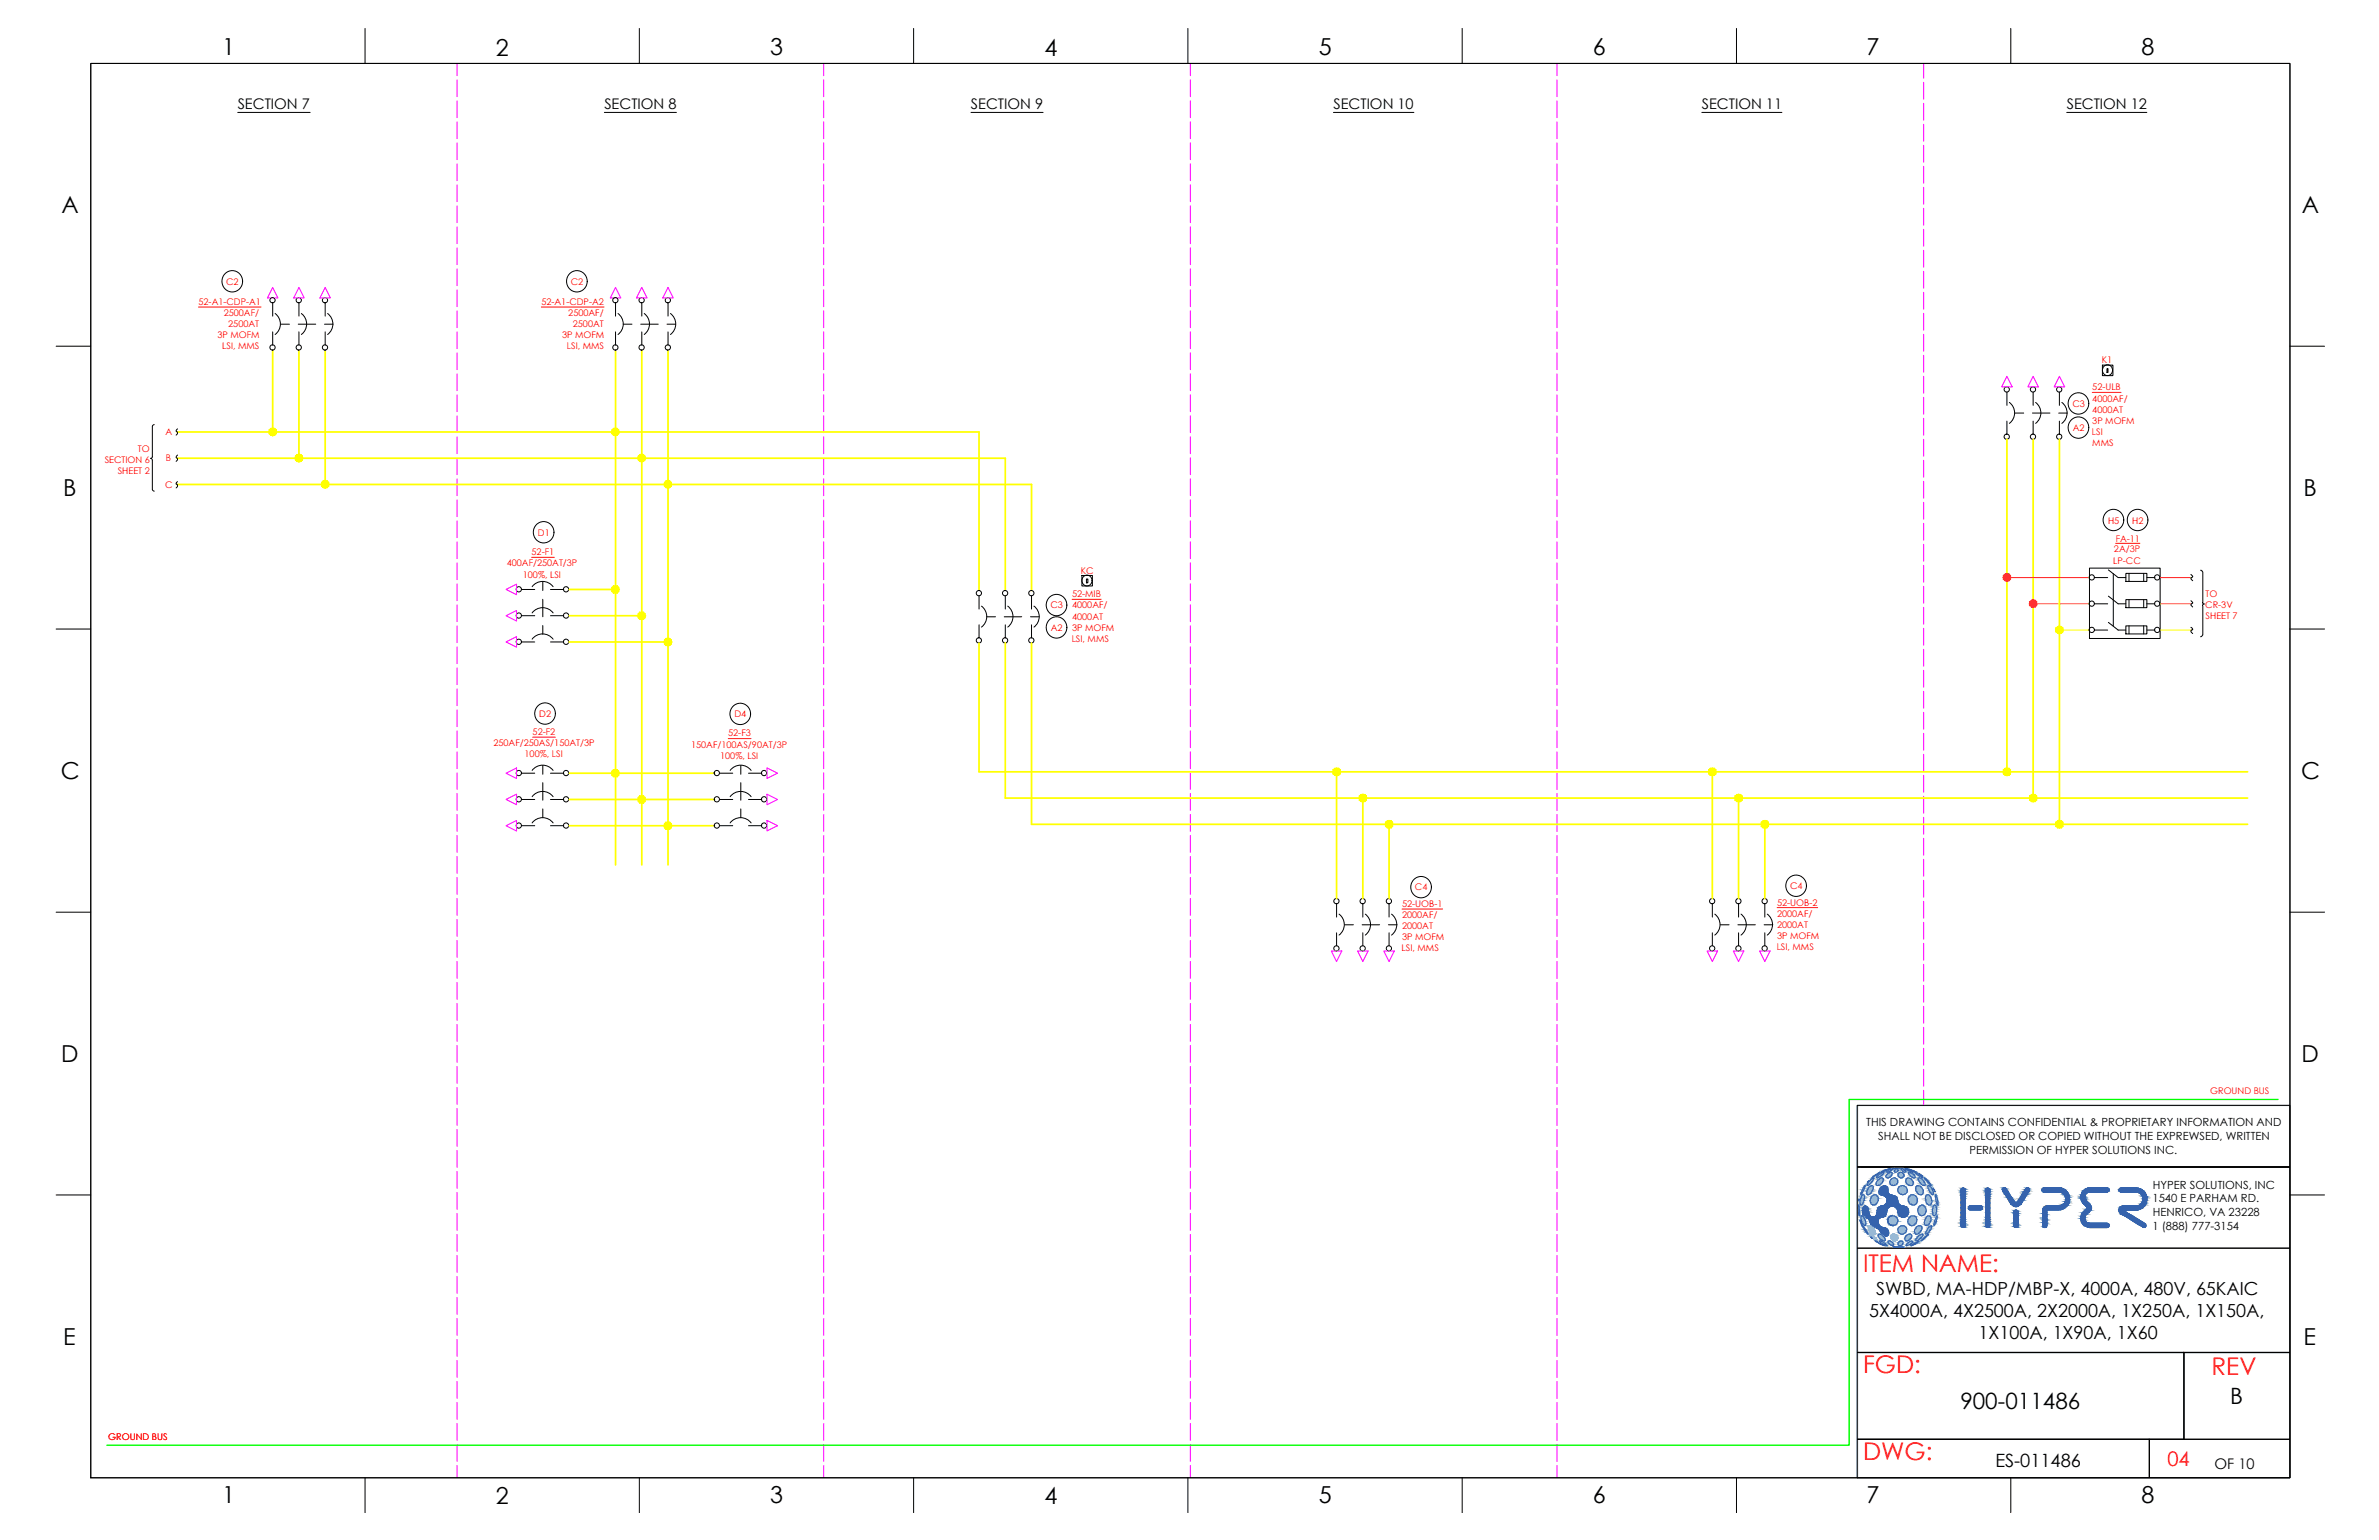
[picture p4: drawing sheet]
<svg xmlns="http://www.w3.org/2000/svg" width="432mm" height="279mm" viewBox="0 0 432 279" stroke-linecap="round" stroke-linejoin="round" font-family="sans-serif">
<defs><g id="words">
<g font-size="4.4" fill="#f00">
<text x="338.2" y="230.8">ITEM NAME:</text>
<text x="338.2" y="249.1">FGD:</text>
<text x="401.4" y="249.4">REV</text>
<text x="338.2" y="264.9">DWG:</text>
</g>
<g font-size="4.2">
<text x="40.4" y="10">1</text>
<text x="90" y="10.1">2</text>
<text x="139.8" y="10">3</text>
<text x="189.6" y="10.1">4</text>
<text x="239.4" y="10">5</text>
<text x="289.1" y="10">6</text>
<text x="338.8" y="10">7</text>
<text x="388.7" y="10">8</text>
<text x="11.1" y="38.7">A</text>
<text x="417.8" y="38.7">A</text>
<text x="11.5" y="90">B</text>
<text x="418.1" y="90">B</text>
<text x="11" y="141.3">C</text>
<text x="417.7" y="141.3">C</text>
<text x="11.1" y="192.7">D</text>
<text x="417.7" y="192.7">D</text>
<text x="11.5" y="244">E</text>
<text x="418.1" y="244">E</text>
<text x="40.4" y="272.7">1</text>
<text x="90" y="272.8">2</text>
<text x="139.8" y="272.7">3</text>
<text x="189.6" y="272.8">4</text>
<text x="239.4" y="272.7">5</text>
<text x="289.1" y="272.7">6</text>
<text x="338.8" y="272.7">7</text>
<text x="388.7" y="272.7">8</text>
</g>
<g font-size="4.1">
<text x="355.8" y="255.7">900-011486</text>
<text x="404.8" y="254.7">B</text>
</g>
<text font-size="3.6" fill="#f00" x="393.4" y="266">04</text>
<g font-size="3.3">
<text x="339.2" y="238.9">5X4000A, 4X2500A, 2X2000A, 1X250A, 1X150A,</text>
<text x="340.5" y="234.9">SWBD, MA-HDP/MBP-X, 4000A, 480V, 65KAIC</text>
<text x="359.1" y="242.9">1X100A, 1X90A, 1X60</text>
<text x="362.2" y="266.1">ES-011486</text>
</g>
<g font-size="2.7">
<text x="43.1" y="19.8">SECTION 7</text>
<text x="109.7" y="19.8">SECTION 8</text>
<text x="176.2" y="19.8">SECTION 9</text>
<text x="242" y="19.8">SECTION 10</text>
<text x="308.9" y="19.8">SECTION 11</text>
<text x="375.1" y="19.8">SECTION 12</text>
<text x="401.9" y="266.5">OF 10</text>
</g>
<g font-size="2">
<text x="338.7" y="204.4">THIS DRAWING CONTAINS CONFIDENTIAL &amp; PROPRIETARY INFORMATION AND</text>
<text x="340.9" y="206.8">SHALL NOT BE DISCLOSED OR COPIED WITHOUT THE EXPREWSED, WRITTEN</text>
<text x="357.5" y="209.3">PERMISSION OF HYPER SOLUTIONS INC.</text>
<text x="390.7" y="215.7">HYPER SOLUTIONS, INC</text>
<text x="390.7" y="218.1">1540 E PARHAM RD.</text>
<text x="390.7" y="220.6">HENRICO, VA 23228</text>
<text x="390.7" y="223.2">1 (888) 777-3154</text>
</g>
<g font-size="1.7" fill="#f00">
<text x="41" y="51.7">C2</text>
<text x="103.6" y="51.7">C2</text>
<text x="36" y="55.3">52-A1-CDP-A1</text>
<text x="40.6" y="57.4">2500AF/</text>
<text x="41.4" y="59.4">2500AT</text>
<text x="98.3" y="55.3">52-A1-CDP-A2</text>
<text x="103.2" y="57.4">2500AF/</text>
<text x="104" y="59.4">2500AT</text>
<text x="39.5" y="61.4">3P MOFM</text>
<text x="40.4" y="63.4">LSI, MMS</text>
<text x="102" y="61.4">3P MOFM</text>
<text x="102.9" y="63.4">LSI, MMS</text>
<text x="381.5" y="65.9">K1</text>
<text x="379.8" y="70.8">52-ULB</text>
<text x="376.1" y="73.8">C3</text>
<text x="379.8" y="72.8">4000AF/</text>
<text x="379.8" y="74.9">4000AT</text>
<text x="379.8" y="76.8">3P MOFM</text>
<text x="19" y="84">SECTION 6</text>
<text x="25" y="81.9">TO</text>
<text x="30.1" y="78.9">A</text>
<text x="30.1" y="83.7">B</text>
<text x="376.2" y="78.2">A2</text>
<text x="379.7" y="78.9">LSI</text>
<text x="379.8" y="80.9">MMS</text>
<text x="21.4" y="85.9">SHEET 2</text>
<text x="30" y="88.5">C</text>
<text x="382.6" y="95">H5</text>
<text x="387" y="95">H2</text>
<text x="96.5" y="100.7">52-F1</text>
<text x="97.6" y="97.2">D1</text>
<text x="383.7" y="100.2">2A/3P</text>
<text x="384" y="98.2">FA-11</text>
<text x="92" y="102.8">400AF/250AT/3P</text>
<text x="94.9" y="104.8">100%, LSI</text>
<text x="196.2" y="104.1">KC</text>
<text x="383.6" y="102.2">LP-CC</text>
<text x="190.7" y="110.4">C3</text>
<text x="194.6" y="108.3">52-MIB</text>
<text x="194.6" y="110.4">4000AF/</text>
<text x="194.6" y="112.4">4000AT</text>
<text x="400.3" y="110.4">CR-3V</text>
<text x="400.3" y="108.3">TO</text>
<text x="400.3" y="112.3">SHEET 7</text>
<text x="190.7" y="114.4">A2</text>
<text x="194.5" y="116.4">LSI, MMS</text>
<text x="194.6" y="114.4">3P MOFM</text>
<text x="97.9" y="130.1">D2</text>
<text x="133.3" y="130.1">D4</text>
<text x="89.6" y="135.4">250AF/250AS/150AT/3P</text>
<text x="95.2" y="137.4">100%, LSI</text>
<text x="96.7" y="133.4">52-F2</text>
<text x="125.4" y="135.7">150AF/100AS/90AT/3P</text>
<text x="130.7" y="137.7">100%, LSI</text>
<text x="132.2" y="133.6">52-F3</text>
<text x="256.8" y="161.6">C4</text>
<text x="324.9" y="161.4">C4</text>
<text x="254.5" y="164.5">52-UOB-1</text>
<text x="254.5" y="166.5">2000AF/</text>
<text x="322.5" y="164.3">52-UOB-2</text>
<text x="322.5" y="166.3">2000AF/</text>
<text x="254.4" y="172.6">LSI, MMS</text>
<text x="254.5" y="168.5">2000AT</text>
<text x="254.5" y="170.6">3P MOFM</text>
<text x="322.5" y="172.4">LSI, MMS</text>
<text x="322.5" y="168.4">2000AT</text>
<text x="322.5" y="170.3">3P MOFM</text>
<text x="401.2" y="198.5">GROUND BUS</text>
<text x="19.6" y="261.3">GROUND BUS</text>
</g>
</g></defs>
<!-- layer: GRID -->
<path d="M415.6 200.5h-78.5v67.5" fill="none" stroke="#6ec1dd" stroke-width=".25"/>
<!-- layer: BYOTHERS -->
<g fill="none" stroke="#f0f" stroke-width=".19">
<path d="M83 11.6v2.1M83 14.5v3M83 18.3v3.1M149.5 11.6v2.1M149.5 14.5v3M149.5 18.3v3.1M216.1 11.6v2.1M216.1 14.5v3M216.1 18.3v3.1M282.6 11.6v2.1M282.6 14.5v3M282.6 18.3v3.1"/>
<path d="M349.2 11.6v2.6M349.2 14.9v3.1M349.2 18.7v3.1M83 22.1v3.1M83 25.9v3.1M83 29.7v3.1M83 33.5v3.1M83 37.4v3M149.5 22.1v3.1M149.5 25.9v3.1M149.5 29.7v3.1M149.5 33.5v3.1"/>
<path d="M149.5 37.4v3M216.1 22.1v3.1M216.1 25.9v3.1M216.1 29.7v3.1M216.1 33.5v3.1M216.1 37.4v3M282.6 22.1v3.1M282.6 25.9v3.1M282.6 29.7v3.1M282.6 33.5v3.1M282.6 37.4v3M349.2 22.6v3"/>
<path d="M349.2 26.4v3M349.2 30.2v3M349.2 34v3M349.2 37.8v3M49.5 52.1l.9 2h-1.9zM54.3 52.1l.9 2h-1.9zM59 52.1l1 2h-1.9zM83 41.2v3M83 45v3M83 48.8v3M83 52.6v3M83 56.4v3.1"/>
<path d="M111.7 52.1l1 2h-1.9zM116.5 52.1l.9 2h-1.9zM121.2 52.1l1 2h-1.9zM149.5 41.2v3M149.5 45v3M149.5 48.8v3M149.5 52.6v3M149.5 56.4v3.1M216.1 41.2v3M216.1 45v3M216.1 48.8v3M216.1 52.6v3"/>
<path d="M216.1 56.4v3.1M282.6 41.2v3M282.6 45v3M282.6 48.8v3M282.6 52.6v3M282.6 56.4v3.1M349.2 41.6v3.1M349.2 45.4v3.1M349.2 49.2v3.1M349.2 53v3.1M349.2 56.8v3.1M83 60.2v3.1"/>
<path d="M83 64v3.1M83 67.8v3.1M83 71.6v3.1M83 75.5v3M83 79.3v3M149.5 60.2v3.1M149.5 64v3.1M149.5 67.8v3.1M149.5 71.6v3.1M149.5 75.5v3M149.5 79.3v3M216.1 60.2v3.1"/>
<path d="M216.1 64v3.1M216.1 67.8v3.1M216.1 71.6v3.1M216.1 75.5v3M216.1 79.3v3M282.6 60.2v3.1M282.6 64v3.1M282.6 67.8v3.1M282.6 71.6v3.1M282.6 75.5v3M282.6 79.3v3M349.2 60.7v3"/>
<path d="M349.2 64.5v3M349.2 68.3v3M349.2 72.1v3M349.2 75.9v3M349.2 79.7v3.1M364.3 68.3l.9 1.9h-1.9zM369 68.3l1 1.9h-1.9zM373.8 68.3l.9 1.9h-1.9zM83 83.1v3M83 86.9v3M83 90.7v3M83 94.5v3.1"/>
<path d="M83 98.3v3.1M149.5 83.1v3M149.5 86.9v3M149.5 90.7v3M149.5 94.5v3.1M149.5 98.3v3.1M216.1 83.1v3M216.1 86.9v3M216.1 90.7v3M216.1 94.5v3.1M216.1 98.3v3.1M282.6 83.1v3"/>
<path d="M282.6 86.9v3M282.6 90.7v3M282.6 94.5v3.1M282.6 98.3v3.1M349.2 83.5v3.1M349.2 87.3v3.1M349.2 91.1v3.1M349.2 94.9v3.1M349.2 98.8v3M83 102.1v3.1M83 105.9v3.1M83 109.7v3.1"/>
<path d="M83 113.6v3M83 117.4v3M91.8 106.9l2-.9v1.9zM91.8 111.7l2-.9v1.9zM91.8 116.5l2-1v1.9zM149.5 102.1v3.1M149.5 105.9v3.1M149.5 109.7v3.1M149.5 113.6v3M149.5 117.4v3M216.1 102.1v3.1M216.1 105.9v3.1"/>
<path d="M216.1 109.7v3.1M216.1 113.6v3M216.1 117.4v3M282.6 102.1v3.1M282.6 105.9v3.1M282.6 109.7v3.1M282.6 113.6v3M282.6 117.4v3M349.2 102.6v3M349.2 106.4v3M349.2 110.2v3M349.2 114v3"/>
<path d="M349.2 117.8v3.1M83 121.2v3M83 125v3M83 128.8v3M83 132.6v3.1M83 136.4v3.1M139.2 139.3l1.9 1-1.9 .9zM149.5 121.2v3M149.5 125v3M149.5 128.8v3M149.5 132.6v3.1M149.5 136.4v3.1"/>
<path d="M216.1 121.2v3M216.1 125v3M216.1 128.8v3M216.1 132.6v3.1M216.1 136.4v3.1M282.6 121.2v3M282.6 125v3M282.6 128.8v3M282.6 132.6v3.1M282.6 136.4v3.1M349.2 121.6v3.1M349.2 125.4v3.1"/>
<path d="M349.2 129.2v3.1M349.2 133v3.1M349.2 136.9v3M83 140.2v3M83 144v3M83 147.8v3M83 151.6v3M83 155.4v3M83 159.2v3.1M91.8 140.3l2-1v1.9zM91.8 145l2-.9v1.9zM91.8 149.8l2-.9v1.9z"/>
<path d="M139.2 144.1l1.9 .9-1.9 1zM139.2 148.9l1.9 .9-1.9 1zM149.5 140.2v3M149.5 144v3M149.5 147.8v3M149.5 151.6v3M149.5 155.4v3M149.5 159.2v3.1M216.1 140.2v3M216.1 144v3M216.1 147.8v3M216.1 151.6v3"/>
<path d="M216.1 155.4v3M216.1 159.2v3.1M282.6 140.2v3M282.6 144v3M282.6 147.8v3M282.6 151.6v3M282.6 155.4v3M282.6 159.2v3.1M349.2 140.7v3M349.2 144.5v3M349.2 148.3v3M349.2 152.1v3"/>
<path d="M349.2 155.9v3.1M349.2 159.7v3.1M83 163v3.1M83 166.8v3.1M83 170.6v3.1M83 174.4v3.1M83 178.3v3M149.5 163v3.1M149.5 166.8v3.1M149.5 170.6v3.1M149.5 174.4v3.1M149.5 178.3v3"/>
<path d="M216.1 163v3.1M216.1 166.8v3.1M216.1 170.6v3.1M216.1 174.4v3.1M216.1 178.3v3M241.6 172.5h2l-1 1.9zM246.4 172.5h1.9l-.9 1.9zM251.2 172.5h1.9l-1 1.9zM282.6 163v3.1M282.6 166.8v3.1M282.6 170.6v3.1M282.6 174.4v3.1"/>
<path d="M282.6 178.3v3M309.8 172.5h1.9l-.9 1.9zM314.6 172.5h1.9l-.9 1.9zM319.4 172.5h1.9l-1 1.9zM349.2 163.5v3.1M349.2 167.3v3.1M349.2 171.1v3.1M349.2 175v3M349.2 178.8v3M83 182.1v3M83 185.9v3M83 189.7v3"/>
<path d="M83 193.5v3M83 197.3v3.1M149.5 182.1v3M149.5 185.9v3M149.5 189.7v3M149.5 193.5v3M149.5 197.3v3.1M216.1 182.1v3M216.1 185.9v3M216.1 189.7v3M216.1 193.5v3M216.1 197.3v3.1"/>
<path d="M282.6 182.1v3M282.6 185.9v3M282.6 189.7v3M282.6 193.5v3M282.6 197.3v3.1M349.2 182.6v3M349.2 186.4v3M349.2 190.2v3M349.2 194v3.1M349.2 197.8v2.7M83 201.1v3.1M83 204.9v3.1"/>
<path d="M83 208.7v3.1M83 212.5v3.1M83 216.4v3M149.5 201.1v3.1M149.5 204.9v3.1M149.5 208.7v3.1M149.5 212.5v3.1M149.5 216.4v3M216.1 201.1v3.1M216.1 204.9v3.1M216.1 208.7v3.1M216.1 212.5v3.1"/>
<path d="M216.1 216.4v3M282.6 201.1v3.1M282.6 204.9v3.1M282.6 208.7v3.1M282.6 212.5v3.1M282.6 216.4v3M83 220.2v3M83 224v3M83 227.8v3M83 231.6v3M83 235.4v3.1M83 239.2v3.1"/>
<path d="M149.5 220.2v3M149.5 224v3M149.5 227.8v3M149.5 231.6v3M149.5 235.4v3.1M149.5 239.2v3.1M216.1 220.2v3M216.1 224v3M216.1 227.8v3M216.1 231.6v3M216.1 235.4v3.1M216.1 239.2v3.1"/>
<path d="M282.6 220.2v3M282.6 224v3M282.6 227.8v3M282.6 231.6v3M282.6 235.4v3.1M282.6 239.2v3.1M83 243v3.1M83 246.8v3.1M83 250.6v3.1M83 254.5v3M83 258.3v3M149.5 243v3.1"/>
<path d="M149.5 246.8v3.1M149.5 250.6v3.1M149.5 254.5v3M149.5 258.3v3M216.1 243v3.1M216.1 246.8v3.1M216.1 250.6v3.1M216.1 254.5v3M216.1 258.3v3M282.6 243v3.1M282.6 246.8v3.1M282.6 250.6v3.1"/>
<path d="M282.6 254.5v3M282.6 258.3v3M83 262.1v3M83 265.9v2.1M149.5 262.1v3M149.5 265.9v2.1M216.1 262.1v3M216.1 265.9v2.1M282.6 262.1v3M282.6 265.9v2.1"/>
</g>
<!-- layer: 0 -->
<g fill="none" stroke="#000" stroke-width=".18">
<path d="M16.5 11.5h399.1v256.6h-399.1zM66.3 5.2v6.3M116 5.2v6.3M165.8 5.2v6.3M215.6 5.2v6.3M265.4 5.2v6.3M315.2 5.2v6.3M365 5.2v6.3M43.1 20.4h13.2M109.7 20.4h13.1M176.2 20.4h13.1M242 20.4h14.6"/>
<path d="M308.9 20.4h14.5M375.1 20.4h14.6M49.5 55v2.4M49.9 56.9a2.38 2.38 0 0 1 0 3.8M51 58.8h1.5M54.1 58.8h3.2M54.3 55v2.4M54.7 56.9a2.38 2.38 0 0 1 0 3.8M58.9 58.8h1.6M59 55v2.4M59.5 56.9a2.38 2.38 0 0 1 0 3.8M111.7 55v2.4"/>
<path d="M112.2 56.9a2.38 2.38 0 0 1 0 3.8M113.1 58.8h1.6M116.3 58.8h3.2M116.5 55v2.4M116.9 56.9a2.38 2.38 0 0 1 0 3.8M121.1 58.8h1.5M121.2 55v2.4M121.7 56.9a2.38 2.38 0 0 1 0 3.8M10.2 62.8h6.3M28 77l-.3 .3v5.6M32.2 77.8l-.2 .3 .2 .5-.2 .3M49.5 60.2v2.4"/>
<path d="M54.3 60.2v2.4M59 60.2v2.4M111.7 60.2v2.4M116.5 60.2v2.4M121.2 60.2v2.4M364.3 71.1v2.4M364.3 76.4v2.4M364.7 73a2.38 2.38 0 0 1 0 3.8M365.7 74.9h1.6M368.9 74.9h3.2M369 71.1v2.4M369 76.4v2.4"/>
<path d="M369.5 73a2.38 2.38 0 0 1 0 3.8M373.7 74.9h1.5M373.8 71.1v2.4M373.8 76.4v2.4M374.2 73a2.38 2.38 0 0 1 0 3.8M381.6 66.2h1.9v1.9h-1.9zM382.4 66.9h.2v.7h-.2zM415.6 62.8h6.3M27.3 83.1l.4 .4M27.7 83.5v5.3l.3 .3M27.7 82.8l-.4 .4M32.2 82.6l-.2 .3 .2 .5-.2 .3"/>
<path d="M32.2 87.4l-.2 .3 .2 .3-.2 .5M10.2 114.1h6.3M94.7 116.5h2.4M94.7 111.7h2.4M94.7 106.9h2.4M96.6 116a2.38 2.38 0 0 1 3.8 0M96.6 111.2a2.38 2.38 0 0 1 3.8 0M96.6 106.4a2.38 2.38 0 0 1 3.8 0M98.5 108.7v3.2M98.5 105.6v1.5M98.5 113.5v1.6M99.9 116.5h2.4"/>
<path d="M99.9 111.7h2.4M99.9 106.9h2.4M177.7 108.1v2.4M177.7 113.4v2.3M178.1 110a2.38 2.38 0 0 1 0 3.8M179.1 111.9h1.6M182.3 111.9h3.1M182.5 108.1v2.4M182.5 113.4v2.3M182.9 110a2.38 2.38 0 0 1 0 3.8M187 111.9h1.6M187.2 108.1v2.4"/>
<path d="M187.2 113.4v2.3M187.7 110a2.38 2.38 0 0 1 0 3.8M196.4 104.4h1.9v1.9h-1.9zM197.2 105h.2v.7h-.2zM379.3 103.1h12.8v12.7h-12.8zM380.2 104.8h2.4M380.2 109.6h2.4M380.2 114.3h2.4M382.7 103.4l1.8 1.4h1.4M382.7 108.2l1.8 1.4h1.4M382.7 112.9l1.8 1.4h1.4M383.6 104.1v9.5"/>
<path d="M385.9 104h3.8v1.5h-3.8zM385.9 108.8h3.8v1.5h-3.8zM385.9 113.6h3.8v1.4h-3.8zM386.4 104v1.5M386.4 108.8v1.5M386.4 113.6v1.4M389.1 104v1.5M389.1 108.8v1.5M389.1 113.6v1.4M389.7 104.8h1.4M389.7 109.6h1.4M389.7 114.3h1.4"/>
<path d="M397.7 104.2l.3 .3-.3 .5 .3 .4M397.7 109l.3 .3-.3 .5 .3 .3M397.7 113.8l.3 .3-.3 .3v.2l.3 .3M399.4 103.5l.4 .3M399.8 115.2l-.4 .3M399.8 109.3l.3 .3M399.8 103.8v5.5M399.8 109.9v5.3M400.1 109.6l-.3 .3M415.6 114.1h6.3M96.6 139.8a2.38 2.38 0 0 1 3.8 0M98.5 138.9v1.6"/>
<path d="M132.5 139.8a2.38 2.38 0 0 1 3.8 0M134.5 138.9v1.6M94.7 149.8h2.4M94.7 145h2.4M94.7 140.3h2.4M96.6 149.3a2.38 2.38 0 0 1 3.8 0M96.6 144.5a2.38 2.38 0 0 1 3.8 0M98.5 142v3.2M98.5 146.8v1.6M99.9 149.8h2.4M99.9 145h2.4M99.9 140.3h2.4"/>
<path d="M130.6 149.8h2.4M130.6 145h2.4M130.6 140.3h2.4M132.5 149.3a2.38 2.38 0 0 1 3.8 0M132.5 144.5a2.38 2.38 0 0 1 3.8 0M134.5 142v3.2M134.5 146.8v1.6M135.9 149.8h2.4M135.9 145h2.4M135.9 140.3h2.4M10.2 165.5h6.3M242.6 164v2.4"/>
<path d="M242.6 169.2v2.4M243 165.8a2.38 2.38 0 0 1 0 3.9M244.1 167.8h1.5M247.2 167.8h3.2M247.4 164v2.4M247.4 169.2v2.4M247.8 165.8a2.38 2.38 0 0 1 0 3.9M252 167.8h1.6M252.1 164v2.4M252.1 169.2v2.4M252.6 165.8a2.38 2.38 0 0 1 0 3.9M310.8 164v2.4"/>
<path d="M310.8 169.2v2.4M311.2 165.8a2.38 2.38 0 0 1 0 3.9M312.3 167.8h1.5M315.4 167.8h3.2M315.6 164v2.4M315.6 169.2v2.4M316 165.8a2.38 2.38 0 0 1 0 3.9M320.2 167.8h1.6M320.3 164v2.4M320.3 169.2v2.4M320.8 165.8a2.38 2.38 0 0 1 0 3.9M415.6 165.5h6.3"/>
<path d="M10.2 216.8h6.3M337.1 211.7h78.5M415.6 216.8h6.3M337.1 245.4h59.3v15.7h-59.3M66.3 268.1v6.4M116 268.1v6.4M165.8 268.1v6.4M215.6 268.1v6.4M265.4 268.1v6.4M315.2 268.1v6.4M365 268.1v6.4"/>
<circle cx="42.1" cy="51" r="1.91"/>
<circle cx="49.5" cy="54.5" r=".48"/>
<circle cx="54.2" cy="54.5" r=".48"/>
<circle cx="59" cy="54.5" r=".48"/>
<circle cx="104.7" cy="51" r="1.91"/>
<circle cx="111.7" cy="54.5" r=".48"/>
<circle cx="116.5" cy="54.5" r=".48"/>
<circle cx="121.2" cy="54.5" r=".48"/>
<circle cx="49.5" cy="63" r=".48"/>
<circle cx="54.2" cy="63" r=".48"/>
<circle cx="59" cy="63" r=".48"/>
<circle cx="111.7" cy="63" r=".48"/>
<circle cx="116.5" cy="63" r=".48"/>
<circle cx="121.2" cy="63" r=".48"/>
<circle cx="364.2" cy="79.2" r=".48"/>
<circle cx="364.2" cy="70.7" r=".48"/>
<circle cx="369" cy="79.2" r=".48"/>
<circle cx="369" cy="70.7" r=".48"/>
<circle cx="373.8" cy="70.7" r=".48"/>
<circle cx="373.8" cy="79.2" r=".48"/>
<circle cx="377.2" cy="73.2" r="1.91"/>
<circle cx="377.2" cy="77.6" r="1.91"/>
<circle cx="382.5" cy="67.1" r=".95"/>
<circle cx="98.6" cy="96.6" r="1.91"/>
<circle cx="383.6" cy="94.3" r="1.91"/>
<circle cx="387.9" cy="94.3" r="1.91"/>
<circle cx="94.2" cy="106.9" r=".48"/>
<circle cx="94.2" cy="116.4" r=".48"/>
<circle cx="94.2" cy="111.7" r=".48"/>
<circle cx="102.7" cy="111.7" r=".48"/>
<circle cx="102.7" cy="106.9" r=".48"/>
<circle cx="102.7" cy="116.4" r=".48"/>
<circle cx="177.7" cy="116.2" r=".48"/>
<circle cx="177.7" cy="107.6" r=".48"/>
<circle cx="182.4" cy="116.2" r=".48"/>
<circle cx="182.4" cy="107.6" r=".48"/>
<circle cx="187.2" cy="116.2" r=".48"/>
<circle cx="187.2" cy="107.6" r=".48"/>
<circle cx="191.7" cy="109.8" r="1.91"/>
<circle cx="191.7" cy="113.8" r="1.91"/>
<circle cx="197.3" cy="105.3" r=".95"/>
<circle cx="379.7" cy="109.5" r=".48"/>
<circle cx="379.7" cy="114.3" r=".48"/>
<circle cx="379.7" cy="104.8" r=".48"/>
<circle cx="391.5" cy="114.3" r=".48"/>
<circle cx="391.5" cy="104.8" r=".48"/>
<circle cx="391.5" cy="109.5" r=".48"/>
<circle cx="98.9" cy="129.5" r="1.91"/>
<circle cx="134.3" cy="129.5" r="1.91"/>
<circle cx="94.2" cy="145" r=".48"/>
<circle cx="94.2" cy="140.3" r=".48"/>
<circle cx="94.2" cy="149.8" r=".48"/>
<circle cx="102.7" cy="140.3" r=".48"/>
<circle cx="102.7" cy="149.8" r=".48"/>
<circle cx="102.7" cy="145" r=".48"/>
<circle cx="130.1" cy="149.8" r=".48"/>
<circle cx="130.1" cy="145" r=".48"/>
<circle cx="130.1" cy="140.3" r=".48"/>
<circle cx="138.7" cy="140.3" r=".48"/>
<circle cx="138.7" cy="149.8" r=".48"/>
<circle cx="138.7" cy="145" r=".48"/>
<circle cx="242.6" cy="172.1" r=".48"/>
<circle cx="242.6" cy="163.5" r=".48"/>
<circle cx="247.3" cy="163.5" r=".48"/>
<circle cx="247.3" cy="172.1" r=".48"/>
<circle cx="252.1" cy="163.5" r=".48"/>
<circle cx="252.1" cy="172.1" r=".48"/>
<circle cx="257.9" cy="161" r="1.91"/>
<circle cx="310.8" cy="163.5" r=".48"/>
<circle cx="310.8" cy="172.1" r=".48"/>
<circle cx="315.5" cy="163.5" r=".48"/>
<circle cx="315.5" cy="172.1" r=".48"/>
<circle cx="320.3" cy="163.5" r=".48"/>
<circle cx="320.3" cy="172.1" r=".48"/>
<circle cx="326" cy="160.7" r="1.91"/>
</g>
<!-- layer: BUS -->
<g fill="none" stroke="#ff0" stroke-width=".32">
<path d="M32.2 78.4h145.5v28.7M49.5 63.6v14.8M54.3 63.6v19.5M59 63.6v24.3M111.7 63.6v93.3M116.5 63.6v93.3M121.2 63.6v93.3M364.3 79.7v60.3M369 79.7v65.1M373.8 79.7v69.9M32.1 87.9h155.1v19.2M32.2 83.1h150.3v24"/>
<path d="M103.3 106.9h8.7M103.3 111.7h13.5M103.3 116.5h18.3M177.7 116.7v23.3h230.3M182.5 116.7v28.1h225.5M187.2 116.7v32.9h220.8M103.3 140.3h26.4M103.3 145h26.4M103.3 149.8h26.4M242.6 140v23M247.4 144.8v18.2M252.1 149.6v13.4"/>
<path d="M310.8 140v23M315.6 144.8v18.2M320.3 149.6v13.4"/>
</g>
<!-- layer: TEXT -->
<path d="M36 55.7h11.4M98.3 55.7h11.3M379.8 71.2h5.2M384 98.6h4.4M96.5 101.1h4.1M194.6 108.7h5.3M96.7 133.7h4.1M132.2 134h4.1M254.5 164.9h7.3M322.5 164.7h7.4" fill="none" stroke="#f00" stroke-width=".18"/>
<!-- layer: BUS -->
<g fill="#ff0" stroke="#ff0" stroke-width=".18">
<path d="M49.1 77.7l.4 .7v-.8zM49.1 77.7l.4 .7-.6-.4zM48.9 78l-.1 .4h.7z"/>
<path d="M48.8 78.4l.1 .3 .6-.3zM48.9 78.7l.6-.3-.4 .5zM49.5 78.4l-.4 .5 .4 .2z"/>
<path d="M49.5 78.4v.7l.4-.2zM49.5 78.4l.6 .3-.2 .2zM49.5 78.4l.6 .3 .1-.3z"/>
<path d="M49.5 78.4h.7l-.1-.4zM49.9 77.7l.2 .3-.6 .4zM49.5 77.6v.8l.4-.7z"/>
<path d="M58.6 87.3l.4 .6v-.8zM58.6 87.3l.4 .6-.6-.4zM58.4 87.5l-.1 .4h.7z"/>
<path d="M58.3 87.9l.1 .3 .6-.3zM58.4 88.2l.6-.3-.4 .6zM59 87.9l-.4 .6 .4 .1z"/>
<path d="M59 87.9v.7l.4-.1zM59 87.9l.7 .3-.3 .3zM59 87.9l.7 .3v-.3z"/>
<path d="M59 87.9h.7v-.4zM59.4 87.3l.3 .2-.7 .4zM59 87.1v.8l.4-.6z"/>
<path d="M53.9 82.5l.4 .6v-.7zM53.9 82.5l.4 .6-.7-.3zM53.6 82.8v.3h.7z"/>
<path d="M53.6 83.1v.4l.7-.4zM53.6 83.5l.7-.4-.4 .6zM54.3 83.1l-.4 .6 .4 .1z"/>
<path d="M54.3 83.1v.7l.3-.1zM54.3 83.1l.6 .4-.3 .2zM54.3 83.1l.6 .4 .1-.4z"/>
<path d="M54.3 83.1h.7l-.1-.3zM54.6 82.5l.3 .3-.6 .3zM54.3 82.4v.7l.3-.6z"/>
<path d="M111.3 77.7l.4 .7v-.8zM111.1 78l.2-.3 .4 .7zM111.1 78l-.1 .4h.7z"/>
<path d="M111 78.4l.1 .3 .6-.3zM111.1 78.7l.6-.3-.4 .5zM111.7 78.4l-.4 .5 .4 .2z"/>
<path d="M111.7 78.4v.7l.3-.2zM111.7 78.4l.6 .3-.3 .2zM111.7 78.4l.6 .3 .1-.3z"/>
<path d="M111.7 78.4h.7l-.1-.4zM112 77.7l.3 .3-.6 .4zM111.7 77.6v.8l.3-.7z"/>
<path d="M120.9 87.3l.3 .6v-.8zM120.6 87.5l.3-.2 .3 .6zM120.6 87.5l-.1 .4h.7z"/>
<path d="M120.5 87.9l.1 .3 .6-.3zM120.6 88.2l.6-.3-.3 .6zM121.2 87.9l-.3 .6 .3 .1z"/>
<path d="M121.2 87.9v.7l.4-.1zM121.2 87.9l.6 .3-.2 .3zM121.2 87.9l.6 .3 .1-.3z"/>
<path d="M121.2 87.9h.7l-.1-.4zM121.6 87.3l.2 .2-.6 .4zM121.2 87.1v.8l.4-.6z"/>
<path d="M116.1 82.5l.4 .6v-.7zM115.9 82.8l.2-.3 .4 .6zM115.9 82.8l-.2 .3h.8z"/>
<path d="M115.7 83.1l.2 .4 .6-.4zM115.9 83.5l.6-.4-.4 .6zM116.5 83.1l-.4 .6 .4 .1z"/>
<path d="M116.5 83.1v.7l.3-.1zM116.5 83.1l.6 .4-.3 .2zM116.5 83.1l.6 .4 .1-.4z"/>
<path d="M116.5 83.1h.7l-.1-.3zM116.8 82.5l.3 .3-.6 .3zM116.5 82.4v.7l.3-.6z"/>
<path d="M111.3 106.3l.4 .6v-.7zM111.1 106.6l.2-.3 .4 .6zM111.1 106.6l-.1 .3h.7z"/>
<path d="M111 106.9l.1 .4 .6-.4zM111.1 107.3l.6-.4-.4 .7zM111.7 106.9l-.4 .7h.4z"/>
<path d="M111.7 106.9v.7h.3zM111.7 106.9l.6 .4-.3 .3zM111.7 106.9l.6 .4 .1-.4z"/>
<path d="M111.7 106.9h.7l-.1-.3zM112 106.3l.3 .3-.6 .3zM111.7 106.2v.7l.3-.6z"/>
<path d="M120.9 115.8l.3 .7v-.7zM120.6 116.1l.3-.3 .3 .7zM120.6 116.1l-.1 .4h.7z"/>
<path d="M120.5 116.5l.1 .4 .6-.4zM120.6 116.9l.6-.4-.3 .6zM121.2 116.5l-.3 .6 .3 .1z"/>
<path d="M121.2 116.5v.7l.4-.1zM121.2 116.5l.6 .4-.2 .2zM121.2 116.5l.6 .4 .1-.4z"/>
<path d="M121.2 116.5h.7l-.1-.4zM121.6 115.8l.2 .3-.6 .4zM121.2 115.8v.7l.4-.7z"/>
<path d="M116.1 111.1l.4 .6v-.7zM115.9 111.3l.2-.2 .4 .6zM115.9 111.3l-.2 .4h.8z"/>
<path d="M115.7 111.7l.2 .4 .6-.4zM115.9 112.1l.6-.4-.4 .6zM116.5 111.7l-.4 .6 .4 .1z"/>
<path d="M116.5 111.7v.7l.3-.1zM116.5 111.7l.6 .4-.3 .2zM116.5 111.7l.6 .4 .1-.4z"/>
<path d="M116.5 111.7h.7l-.1-.4zM116.8 111.1l.3 .2-.6 .4zM116.5 111v.7l.3-.6z"/>
<path d="M111.3 139.7l.4 .6v-.7zM111.1 139.9l.2-.2 .4 .6zM111.1 139.9l-.1 .4h.7z"/>
<path d="M111 140.3l.1 .4 .6-.4zM111.1 140.7l.6-.4-.4 .6zM111.7 140.3l-.4 .6 .4 .1z"/>
<path d="M111.7 140.3v.7l.3-.1zM111.7 140.3l.6 .4-.3 .2zM111.7 140.3l.6 .4 .1-.4z"/>
<path d="M111.7 140.3h.7l-.1-.4zM112 139.7l.3 .2-.6 .4zM111.7 139.6v.7l.3-.6z"/>
<path d="M120.9 149.2l.3 .6v-.7zM120.9 149.2l.3 .6-.6-.4zM120.6 149.4l-.1 .4h.7z"/>
<path d="M120.5 149.8l.1 .4 .6-.4zM120.6 150.2l.6-.4-.3 .6zM121.2 149.8l-.3 .6 .3 .1z"/>
<path d="M121.2 149.8v.7l.4-.1zM121.2 149.8l.6 .4-.2 .2zM121.2 149.8l.6 .4 .1-.4z"/>
<path d="M121.2 149.8h.7l-.1-.4zM121.6 149.2l.2 .2-.6 .4zM121.2 149.1v.7l.4-.6z"/>
<path d="M116.1 144.4l.4 .6v-.7zM116.1 144.4l.4 .6-.6-.3zM115.9 144.7l-.2 .3h.8z"/>
<path d="M115.7 145l.2 .4 .6-.4zM115.9 145.4l.6-.4-.4 .7zM116.5 145l-.4 .7h.4z"/>
<path d="M116.5 145v.7h.3zM116.5 145l.6 .4-.3 .3zM116.5 145l.6 .4 .1-.4z"/>
<path d="M116.5 145h.7l-.1-.3zM116.8 144.4l.3 .3-.6 .3zM116.5 144.3v.7l.3-.6z"/>
<path d="M242.3 139.4l.3 .6v-.7zM242 139.7l.3-.3 .3 .6zM242 139.7l-.1 .3h.7z"/>
<path d="M241.9 140l.1 .4 .6-.4zM242 140.4l.6-.4-.3 .7zM242.6 140l-.3 .7h.3z"/>
<path d="M242.6 140v.7h.4zM242.6 140l.6 .4-.2 .3zM242.6 140l.6 .4 .1-.4z"/>
<path d="M242.6 140h.7l-.1-.3zM243 139.4l.2 .3-.6 .3zM242.6 139.3v.7l.4-.6z"/>
<path d="M251.8 148.9l.3 .7v-.7zM251.5 149.2l.3-.3 .3 .7zM251.5 149.2l-.1 .4h.7z"/>
<path d="M251.4 149.6l.1 .3 .6-.3zM251.5 149.9l.6-.3-.3 .6zM252.1 149.6l-.3 .6 .3 .1z"/>
<path d="M252.1 149.6v.7l.4-.1zM252.1 149.6l.7 .3-.3 .3zM252.1 149.6l.7 .3v-.3z"/>
<path d="M252.1 149.6h.7v-.4zM252.5 148.9l.3 .3-.7 .4zM252.1 148.9v.7l.4-.7z"/>
<path d="M247 144.2l.4 .6v-.7zM246.7 144.4l.3-.2 .4 .6zM246.7 144.4v.4h.7z"/>
<path d="M246.7 144.8v.4l.7-.4zM246.7 145.2l.7-.4-.4 .6zM247.4 144.8l-.4 .6 .4 .1z"/>
<path d="M247.4 144.8v.7l.3-.1zM247.4 144.8l.6 .4-.3 .2zM247.4 144.8l.6 .4 .1-.4z"/>
<path d="M247.4 144.8h.7l-.1-.4zM247.7 144.2l.3 .2-.6 .4zM247.4 144.1v.7l.3-.6z"/>
<path d="M310.4 139.4l.4 .6v-.7zM310.2 139.7l.2-.3 .4 .6zM310.2 139.7l-.1 .3h.7z"/>
<path d="M310.1 140l.1 .4 .6-.4zM310.2 140.4l.6-.4-.4 .7zM310.8 140l-.4 .7h.4z"/>
<path d="M310.8 140v.7h.4zM310.8 140l.6 .4-.2 .3zM310.8 140l.6 .4 .1-.4z"/>
<path d="M310.8 140h.7l-.1-.3zM311.2 139.4l.2 .3-.6 .3zM310.8 139.3v.7l.4-.6z"/>
<path d="M320 148.9l.3 .7v-.7zM319.7 149.2l.3-.3 .3 .7zM319.7 149.2l-.1 .4h.7z"/>
<path d="M319.6 149.6l.1 .3 .6-.3zM319.7 149.9l.6-.3-.3 .6zM320.3 149.6l-.3 .6 .3 .1z"/>
<path d="M320.3 149.6v.7l.4-.1zM320.3 149.6l.7 .3-.3 .3zM320.3 149.6l.7 .3v-.3z"/>
<path d="M320.3 149.6h.7v-.4zM320.7 148.9l.3 .3-.7 .4zM320.3 148.9v.7l.4-.7z"/>
<path d="M315.2 144.2l.4 .6v-.7zM314.9 144.4l.3-.2 .4 .6zM314.9 144.4v.4h.7z"/>
<path d="M314.9 144.8v.4l.7-.4zM314.9 145.2l.7-.4-.4 .6zM315.6 144.8l-.4 .6 .4 .1z"/>
<path d="M315.6 144.8v.7l.3-.1zM315.6 144.8l.6 .4-.3 .2zM315.6 144.8l.6 .4 .1-.4z"/>
<path d="M315.6 144.8h.7l-.1-.4zM315.9 144.2l.3 .2-.6 .4zM315.6 144.1v.7l.3-.6z"/>
<path d="M363.9 139.4l.4 .6v-.7zM363.6 139.7l.3-.3 .4 .6zM363.6 139.7v.3h.7z"/>
<path d="M363.6 140v.4l.7-.4zM363.6 140.4l.7-.4-.4 .7zM364.3 140l-.4 .7h.4z"/>
<path d="M364.3 140v.7h.3zM364.3 140l.6 .4-.3 .3zM364.3 140l.6 .4 .1-.4z"/>
<path d="M364.3 140h.7l-.1-.3zM364.6 139.4l.3 .3-.6 .3zM364.3 139.3v.7l.3-.6z"/>
<path d="M373.5 148.9l.3 .7v-.7zM373.2 149.2l.3-.3 .3 .7zM373.2 149.2l-.1 .4h.7z"/>
<path d="M373.1 149.6l.1 .3 .6-.3zM373.2 149.9l.6-.3-.3 .6zM373.8 149.6l-.3 .6 .3 .1z"/>
<path d="M373.8 149.6v.7l.4-.1zM373.8 149.6l.6 .3-.2 .3zM373.8 149.6l.6 .3 .1-.3z"/>
<path d="M373.8 149.6h.7l-.1-.4zM374.2 148.9l.2 .3-.6 .4zM373.8 148.9v.7l.4-.7z"/>
<path d="M368.7 144.2l.3 .6v-.7zM368.4 144.4l.3-.2 .3 .6zM368.4 144.4l-.1 .4h.7z"/>
<path d="M368.3 144.8l.1 .4 .6-.4zM368.4 145.2l.6-.4-.3 .6zM369 144.8l-.3 .6 .3 .1z"/>
<path d="M369 144.8v.7l.4-.1zM369 144.8l.7 .4-.3 .2zM369 144.8l.7 .4v-.4z"/>
<path d="M369 144.8h.7v-.4zM369.4 144.2l.3 .2-.7 .4zM369 144.1v.7l.4-.6z"/>
</g>
<!-- layer: GROUND -->
<path d="M413.5 199.5h-77.9v62.7h-316.2" fill="none" stroke="#0f0" stroke-width=".25"/>
<!-- layer: WIRE - 480B-ORG -->
<path d="M369 109.6h10.3M392.1 109.6h5.7" fill="none" stroke="#ff7f00" stroke-width=".19"/>
<!-- layer: WIRE - 480C-YEL -->
<path d="M373.8 114.3h5.5M392.1 114.3h5.7" fill="none" stroke="#facd05" stroke-width=".19"/>
<!-- layer: WIRE - 480A-BRN -->
<path d="M364.3 104.8h15M392.1 104.8h5.7" fill="none" stroke="#dd6e00" stroke-width=".19"/>
<g fill="#dd6e00" stroke="#dd6e00" stroke-width=".18">
<path d="M363.9 104.2l.4 .6v-.8zM363.6 104.4l.3-.2 .4 .6zM363.6 104.4v.4h.7z"/>
<path d="M363.6 104.8v.3l.7-.3zM363.6 105.1l.7-.3-.4 .6zM364.3 104.8l-.4 .6 .4 .1z"/>
<path d="M364.3 104.8v.7l.3-.1zM364.3 104.8l.6 .3-.3 .3zM364.3 104.8l.6 .3 .1-.3z"/>
<path d="M364.3 104.8h.7l-.1-.4zM364.6 104.2l.3 .2-.6 .4zM364.3 104v.8l.3-.6z"/>
</g>
<!-- layer: WIRE - 480C-YEL -->
<g fill="#facd05" stroke="#facd05" stroke-width=".18">
<path d="M373.5 113.7l.3 .6v-.7zM373.2 113.9l.3-.2 .3 .6zM373.2 113.9l-.1 .4h.7z"/>
<path d="M373.1 114.3l.1 .3 .6-.3zM373.2 114.6l.6-.3-.3 .6zM373.8 114.3l-.3 .6 .3 .1z"/>
<path d="M373.8 114.3v.7l.4-.1zM373.8 114.3l.6 .3-.2 .3zM373.8 114.3l.6 .3 .1-.3z"/>
<path d="M373.8 114.3h.7l-.1-.4zM374.2 113.7l.2 .2-.6 .4zM373.8 113.6v.7l.4-.6z"/>
</g>
<!-- layer: WIRE - 480B-ORG -->
<g fill="#ff7f00" stroke="#ff7f00" stroke-width=".18">
<path d="M368.7 108.9l.3 .7v-.8zM368.4 109.2l.3-.3 .3 .7zM368.4 109.2l-.1 .4h.7z"/>
<path d="M368.3 109.6l.1 .3 .6-.3zM368.4 109.9l.6-.3-.3 .5zM369 109.6l-.3 .5 .3 .2z"/>
<path d="M369 109.6v.7l.4-.2zM369 109.6l.7 .3-.3 .2zM369 109.6l.7 .3v-.3z"/>
<path d="M369 109.6h.7v-.4zM369.4 108.9l.3 .3-.7 .4zM369 108.8v.8l.4-.7z"/>
</g>
<!-- layer: REGULAR_LINE -->
<path d="M337.1 211.7h78.5M337.1 226.5h78.5M337.1 245.4h78.5M396.4 245.4v15.7M337.1 261.1h78.5M390.1 261.1v6.9" fill="none" stroke="#000" stroke-width=".25"/>
<!-- layer: DEVICE -->
<path d="M337.1 211.7h78.5" fill="none" stroke="#000" stroke-width=".18"/>
<g fill="#3563ad" stroke="#3563ad" stroke-width=".18">
<path d="M341.8 215.2h.4z"/>
<path d="M338.4 218.8h.3z"/>
<path d="M341.2 218.9h1.9z"/>
<path d="M345.3 220.8l.1 .1z"/>
<path d="M345.3 220.8h.4z"/>
<path d="M338.9 221h2.3z"/>
<path d="M339.6 222.1h1.4z"/>
<path d="M342 224.2h.5z"/>
<path d="M365.7 219.6h.4z"/>
<path d="M365.6 222.5h.6l-.1 .1z"/>
<path d="M356.1 215.6h.4z"/>
<path d="M356 222.5h.6l-.1 .1z"/>
<path d="M360.6 215.6h.4z"/>
<path d="M360.4 222.5h.7l-.1 .1z"/>
<path d="M367.9 215.5h.2z"/>
<path d="M366 218.2h1z"/>
<path d="M365.9 218.9h.1z"/>
<path d="M370.6 216h4.4z"/>
<path d="M370.8 216.2h4.4z"/>
<path d="M374.1 218.7h1.1z"/>
<path d="M370.9 222.6h.5z"/>
<path d="M385.3 218.8h3.9z"/>
<path d="M385.2 218.8h4z"/>
<path d="M389 222.6h.3z"/>
<path d="M389 222.6l.2 .1z"/>
<path d="M377.7 217.4h.7z"/>
<path d="M378.7 219h.9z"/>
<path d="M378.4 219.7h1z"/>
<path d="M379 222.6h3.6z"/>
<path d="M379.2 222.7h3.3z"/>
<path d="M341.8 215.2h.6zM341.7 215.2h.7z"/>
<path d="M341.7 215.2l.7 .1zM341.7 215.2l.7 .1z"/>
<path d="M341.7 215.3l.8 .1-.1-.1zM341.5 215.4l.2-.1 .8 .1zM341.5 215.4h1zM341.5 215.4h1z"/>
<path d="M341.5 215.4l1.1 .1-.1-.1zM341.3 215.5l.2-.1 1.1 .1z"/>
<path d="M341.3 215.5l1.4 .2-.1-.2zM341.3 215.5l1.4 .2h-1.4z"/>
<path d="M341.3 215.7l1.4 .1v-.1zM341.3 215.7l1.4 .1h-1.5z"/>
<path d="M341.2 215.8l1.5 .2v-.2zM341.2 215.8l1.5 .2h-1.6z"/>
<path d="M341.1 216h1.6zM341.1 216h1.6z"/>
<path d="M341.1 216l1.6 .2v-.2zM341.1 216l1.6 .2h-1.6z"/>
<path d="M341.1 216.2h1.6zM341.1 216.2h1.6z"/>
<path d="M341 216.2l1.7 .2v-.2zM341 216.2l1.7 .2h-1.6z"/>
<path d="M341.1 216.4l1.6 .1v-.1zM341.1 216.4l1.6 .1h-1.6z"/>
<path d="M341.1 216.5h1.7zM341.1 216.5h1.7z"/>
<path d="M341.1 216.5l1.8 .1-.1-.1zM341.1 216.5l1.8 .1h-1.7z"/>
<path d="M341.2 216.6l1.7 .1zM341.2 216.6l1.7 .1z"/>
<path d="M341.2 216.7h1.8zM341.2 216.7h1.8z"/>
<path d="M341.3 216.7l1.8 .1-.1-.1zM341.3 216.7l1.8 .1h-1.7z"/>
<path d="M341.4 216.8h1.8zM341.4 216.8h1.8z"/>
<path d="M341.4 216.8l1.9 .1zM341.4 216.8l1.9 .1z"/>
<path d="M341.6 216.9h1.9zM341.6 216.9h1.9zM341.7 216.9h1.8zM341.7 216.9h1.8z"/>
<path d="M341.7 216.9h2zM341.7 216.9h2z"/>
<path d="M341.9 216.9h1.9zM341.9 216.9h1.9z"/>
<path d="M341.9 216.9l2 .1zM341.9 216.9l2 .1z"/>
<path d="M342.1 217l1.9 .1zM342.1 217l1.9 .1z"/>
<path d="M342.2 217.1h1.9zM342.2 217.1h1.9z"/>
<path d="M342.2 217.1l2.1 .1-.2-.1zM342.2 217.1l2.1 .1h-1.9zM342.4 217.2h1.9zM342.4 217.2h1.9z"/>
<path d="M342.4 217.2l2 .3-.1-.3zM342.4 217.2l2 .3h-1.9zM342.5 217.5h1.9zM342.5 217.5h1.9z"/>
<path d="M342.5 217.5l2 .3-.1-.3zM342.5 217.5l2 .3h-2z"/>
<path d="M342.5 217.8h2zM342.5 217.8h2z"/>
<path d="M342.5 217.8l2 .2v-.2zM342.5 217.8l2 .2h-2z"/>
<path d="M342.5 218l2 .1zM342.5 218l2 .1z"/>
<path d="M342.5 218.1l2 .1v-.1zM342.5 218.1l2 .1h-2.1z"/>
<path d="M342.4 218.2l2.2 .1-.1-.1zM342.4 218.2l2.2 .1h-2.2z"/>
<path d="M342.4 218.3l2.2 .1zM342.4 218.3l2.2 .1z"/>
<path d="M342.3 218.4l2.5 .1-.2-.1zM342.3 218.4l2.5 .1h-2.6z"/>
<path d="M342.2 218.5l2.6 .1zM342.2 218.5l2.6 .1z"/>
<path d="M342.2 218.6h2.7zM342 218.6h2.9z"/>
<path d="M342 218.6l3 .1zM341.9 218.7h3.1z"/>
<path d="M341.9 218.7h3.2zM341.9 218.7h3.2z"/>
<path d="M341.9 218.7l3.3 .1zM341.7 218.8h3.5z"/>
<path d="M341.7 218.8h3.8zM341.5 218.8h4z"/>
<path d="M343.4 218.8h2.1zM343.4 218.8h2.1z"/>
<path d="M341.5 218.8h1.9zM341.5 218.8h1.9z"/>
<path d="M343.4 218.8h2.2zM343.4 218.8h2.2z"/>
<path d="M338.4 218.8h.3zM338.4 218.8h.3zM338.4 218.8h.3zM338.4 218.8h.3z"/>
<path d="M343.6 218.8h2.1zM343.6 218.8h2.1z"/>
<path d="M341.5 218.8h1.9zM341.3 218.8h1.9zM341.3 218.8h1.9zM341.3 218.8h1.9z"/>
<path d="M338.4 218.8l.4 .1zM338.4 218.8l.4 .1z"/>
<path d="M343.6 218.8l2.2 .1zM343.6 218.8l2.2 .1zM343.8 218.9h2zM343.8 218.9h2z"/>
<path d="M338.4 218.9h.4zM338.3 218.9h.5z"/>
<path d="M341.3 218.8h1.9zM341.2 218.9h1.9zM341.2 218.9h1.9z"/>
<path d="M341.2 218.9l1.7 .1 .2-.1zM341 219l.2-.1 1.7 .1zM341 219h1.9zM341 219h1.9z"/>
<path d="M338.3 218.9l.6 .1-.1-.1zM338.3 218.9l.6 .1h-.7z"/>
<path d="M343.8 218.9l2.2 .1-.2-.1zM343.8 218.9l2.2 .1h-1.9z"/>
<path d="M338.2 219h.7zM338.2 219h.7z"/>
<path d="M344.1 219l2 .1zM344.1 219l2 .1z"/>
<path d="M341 219h1.9zM340.9 219.1h1.8z"/>
<path d="M340.9 219.1l1.8 .1zM340.9 219.1l1.8 .1z"/>
<path d="M338.2 219l.8 .2-.1-.2zM338.2 219l.8 .2h-.9z"/>
<path d="M338.1 219.2h1zM338.1 219.2h1z"/>
<path d="M344.1 219.1l2.2 .2-.2-.2zM344.1 219.1l2.2 .2h-2z"/>
<path d="M340.9 219.2l1.7 .1 .1-.1zM340.9 219.2l1.7 .1h-1.8zM340.8 219.3h1.8zM340.8 219.3h1.8z"/>
<path d="M344.3 219.3h2zM344.3 219.3h2z"/>
<path d="M340.8 219.3l1.7 .1 .1-.1zM340.8 219.3l1.7 .1h-1.7zM340.8 219.4h1.7zM340.8 219.4h1.7z"/>
<path d="M344.3 219.3l2.1 .2-.1-.2zM344.3 219.3l2.1 .2h-2z"/>
<path d="M338.1 219.2l1 .3v-.3zM338.1 219.2l1 .3h-1.1z"/>
<path d="M344.4 219.5h2zM344.4 219.5h2z"/>
<path d="M338 219.5l1.1 .1v-.1zM338 219.5l1.1 .1h-1.1z"/>
<path d="M340.8 219.4l1.7 .2v-.2zM340.8 219.4l1.7 .2h-1.8zM340.7 219.6h1.8zM340.7 219.6h1.8z"/>
<path d="M344.4 219.5l2 .2v-.2zM344.4 219.5l2 .2h-1.9z"/>
<path d="M340.7 219.6l1.8 .3v-.3zM340.7 219.6l1.8 .3h-1.8z"/>
<path d="M338 219.6l1.2 .3-.1-.3zM338 219.6l1.2 .3h-1.2z"/>
<path d="M344.5 219.7l1.9 .2v-.2zM344.5 219.7l1.9 .2h-1.9zM344.5 219.9h1.9zM344.5 219.9h1.9z"/>
<path d="M344.5 219.9l1.9 .1v-.1zM344.5 219.9l1.9 .1h-1.9z"/>
<path d="M344.5 220h1.9zM344.5 220h1.9z"/>
<path d="M338 219.9l1.2 .1v-.1zM338 219.9l1.2 .1h-1.2z"/>
<path d="M340.7 219.9l1.7 .1 .1-.1zM340.7 219.9l1.7 .1h-1.8z"/>
<path d="M344.5 220l1.9 .2v-.2zM344.5 220l1.9 .2h-1.9z"/>
<path d="M338 220l1.2 .2v-.2zM338 220l1.2 .2h-1.1z"/>
<path d="M340.6 220l1.8 .2v-.2zM340.6 220l1.8 .2h-1.8z"/>
<path d="M338.1 220.2h1.1zM338.1 220.2h1.1z"/>
<path d="M340.6 220.2h1.8zM340.6 220.2h1.8z"/>
<path d="M344.5 220.2l1.8 .2 .1-.2zM344.5 220.2l1.8 .2h-1.7z"/>
<path d="M338.1 220.2l1.3 .2-.2-.2zM338.1 220.2l1.3 .2h-1.2z"/>
<path d="M340.6 220.2l1.7 .2 .1-.2zM340.6 220.2l1.7 .2h-1.7z"/>
<path d="M344.6 220.4h1.7zM344.6 220.4h1.6z"/>
<path d="M340.6 220.4l1.6 .1 .1-.1zM340.6 220.4l1.6 .1h-1.7z"/>
<path d="M338.2 220.4l1.2 .1v-.1zM338.2 220.4l1.2 .1h-1.2z"/>
<path d="M340.5 220.5h1.7zM340.5 220.5h1.7z"/>
<path d="M344.6 220.4l1.5 .1 .1-.1zM344.6 220.4l1.5 .1h-1.3z"/>
<path d="M344.8 220.5l1.2 .2 .1-.2zM344.8 220.5l1.2 .2h-1.2z"/>
<path d="M340.5 220.5l1.6 .2 .1-.2zM340.5 220.5l1.6 .2h-1.7z"/>
<path d="M338.2 220.5l1.4 .2-.2-.2zM338.2 220.5l1.4 .2h-1.3z"/>
<path d="M344.8 220.7h1.2zM344.8 220.7h1.1z"/>
<path d="M340.4 220.7h1.7zM340.3 220.7h1.7zM340.3 220.7h1.7zM340.3 220.7h1.7z"/>
<path d="M338.3 220.7h1.4zM338.3 220.7h1.4z"/>
<path d="M345 220.7h.9zM345 220.7l.7 .1z"/>
<path d="M340.3 220.7h1.7zM340.1 220.8h1.7z"/>
<path d="M338.4 220.7l1.5 .1zM338.4 220.7l1.5 .1z"/>
<path d="M345.1 220.8h.6zM345.1 220.8h.6z"/>
<path d="M340.1 220.8h1.7zM339.9 220.9h1.7z"/>
<path d="M339.9 220.9h1.7zM339.9 220.9h1.7z"/>
<path d="M338.5 220.8l1.4 .1zM338.5 220.8l1.4 .1z"/>
<path d="M338.5 220.9h3.1zM338.5 220.9h2.9z"/>
<path d="M338.7 220.9h2.7zM338.7 220.9h2.6z"/>
<path d="M338.7 220.9h2.6zM338.7 220.9h2.6z"/>
<path d="M338.8 220.9h2.5zM338.8 220.9l2.4 .1zM338.9 221h2.3z"/>
<path d="M339 221l2 .1 .2-.1zM339 221l2 .1h-1.9zM339.1 221.1h1.9zM339.1 221.1h1.9z"/>
<path d="M339.1 221.1l1.9 .1v-.1zM339.1 221.1l1.9 .1h-1.8z"/>
<path d="M339.2 221.2l1.7 .2 .1-.2zM339.2 221.2l1.7 .2h-1.6zM339.3 221.4h1.6zM339.3 221.4h1.6z"/>
<path d="M339.3 221.4l1.6 .2v-.2zM339.3 221.4l1.6 .2h-1.5z"/>
<path d="M339.4 221.6l1.5 .2v-.2zM339.4 221.6l1.5 .2h-1.5z"/>
<path d="M339.4 221.8h1.5zM339.4 221.8h1.5zM339.4 221.8h1.5zM339.4 221.8h1.5z"/>
<path d="M339.4 221.8l1.6 .3-.1-.3zM339.4 221.8l1.6 .3h-1.4zM339.6 222.1h1.4z"/>
<path d="M339.6 222.1l1.6 .4-.2-.4zM339.6 222.1l1.6 .4h-1.4zM339.8 222.5h1.4zM339.8 222.5h1.4z"/>
<path d="M339.8 222.5l1.6 .1-.2-.1zM339.8 222.5l1.6 .1h-1.5z"/>
<path d="M339.9 222.6h1.6zM339.9 222.6h1.6z"/>
<path d="M340.1 222.6h1.5zM340.1 222.6h1.5z"/>
<path d="M340.1 222.6l1.7 .1zM340.1 222.6l1.7 .1zM340.3 222.7h1.5zM340.3 222.7h1.5z"/>
<path d="M340.3 222.7l1.9 .1zM340.3 222.7l1.9 .1zM340.6 222.8h1.6zM340.6 222.8h1.6z"/>
<path d="M340.6 222.8l1.9 .2-.3-.2zM340.6 222.8l1.9 .2h-1.6zM340.9 223h1.6zM340.9 223h1.6z"/>
<path d="M340.9 223l1.8 .2-.2-.2zM340.9 223l1.8 .2h-1.5zM341.2 223.2h1.5zM341.2 223.2h1.5z"/>
<path d="M341.2 223.2l1.6 .3-.1-.3zM341.2 223.2l1.6 .3h-1.5zM341.3 223.5h1.5zM341.3 223.5h1.5zM341.3 223.5h1.5zM341.3 223.5h1.5z"/>
<path d="M341.3 223.5l1.5 .3v-.3zM341.3 223.5l1.5 .3h-1.3zM341.5 223.8h1.3zM341.5 223.8h1.3z"/>
<path d="M341.5 223.8l1.2 .1 .1-.1zM341.5 223.8l1.2 .1h-1.2z"/>
<path d="M341.5 223.9l1.2 .1v-.1zM341.5 223.9l1.2 .1h-1z"/>
<path d="M341.7 224h1zM341.7 224l1 .1z"/>
<path d="M341.7 224.1h1zM341.7 224.1l.9 .1z"/>
<path d="M341.8 224.2h.8zM341.8 224.2h.7z"/>
<path d="M341.9 224.2h.6zM341.9 224.2h.6z"/>
<path d="M342 224.2l.4 .1zM342.1 224.3h.3z"/>
<path d="M365.7 219.6l.5 .1-.1-.1zM365.7 219.6l.5 .1h-.6z"/>
<path d="M365.6 219.7l.7 .2-.1-.2zM365.6 219.7l.7 .2h-.8z"/>
<path d="M365.5 219.9h.8zM365.5 219.9h.8z"/>
<path d="M365.5 219.9l.8 .1zM365.5 219.9l.8 .1z"/>
<path d="M365.5 220l.8 .2v-.2zM365.5 220l.8 .2h-.8z"/>
<path d="M365.5 220.2l.8 .3v-.3zM365.5 220.2l.8 .3h-.8z"/>
<path d="M365.5 220.5l.8 .6v-.6zM365.5 220.5l.8 .6h-.8z"/>
<path d="M365.5 221.1l.8 .7v-.7zM365.5 221.1l.8 .7h-.8z"/>
<path d="M365.5 221.8l.8 .3v-.3zM365.5 221.8l.8 .3h-.8z"/>
<path d="M365.5 222.1l.8 .2v-.2zM365.5 222.1l.8 .2h-.8z"/>
<path d="M365.5 222.3l.8 .1v-.1zM365.5 222.3l.8 .1h-.8zM365.5 222.4h.8zM365.5 222.4h.8z"/>
<path d="M365.5 222.4l.7 .1 .1-.1zM365.5 222.4l.7 .1h-.6z"/>
<path d="M365.6 222.5l.1 .1h.4zM365.7 222.6h.4z"/>
<path d="M356.1 215.6l.5 .1-.1-.1zM356.1 215.6l.5 .1h-.6z"/>
<path d="M356 215.7l.7 .2-.1-.2zM356 215.7l.7 .2h-.8z"/>
<path d="M355.9 215.9h.8zM355.9 215.9h.8z"/>
<path d="M355.9 215.9l.8 .1zM355.9 215.9l.8 .1z"/>
<path d="M355.9 216l.8 .2v-.2zM355.9 216l.8 .2h-.8z"/>
<path d="M355.9 216.2l.8 .2v-.2zM355.9 216.2l.8 .2h-.8z"/>
<path d="M355.9 216.4l.8 .3v-.3zM355.9 216.4l.8 .3h-.8z"/>
<path d="M355.9 216.7l.8 .3v-.3zM355.9 216.7l.8 .3h-.8z"/>
<path d="M355.9 217l.8 .4v-.4zM355.9 217l.8 .4h-.8z"/>
<path d="M355.9 217.4l.8 .8v-.8zM355.9 217.4l.8 .8h-.8z"/>
<path d="M355.9 218.2l.8 1v-1zM355.9 218.2l.8 1h-.8z"/>
<path d="M355.9 219.2l.8 .8v-.8zM355.9 219.2l.8 .8h-.8z"/>
<path d="M355.9 220l.8 .9v-.9zM355.9 220l.8 .9h-.8z"/>
<path d="M355.9 220.9l.8 .3v-.3zM355.9 220.9l.8 .3h-.8z"/>
<path d="M355.9 221.2l.8 .4v-.4zM355.9 221.2l.8 .4h-.8z"/>
<path d="M355.9 221.6l.8 .3v-.3zM355.9 221.6l.8 .3h-.8z"/>
<path d="M355.9 221.9l.8 .2v-.2zM355.9 221.9l.8 .2h-.8z"/>
<path d="M355.9 222.1l.8 .2v-.2zM355.9 222.1l.8 .2h-.8z"/>
<path d="M355.9 222.3h.8zM355.9 222.3h.8z"/>
<path d="M355.9 222.3l.8 .1zM355.9 222.3l.8 .1z"/>
<path d="M355.9 222.4l.7 .1 .1-.1zM355.9 222.4l.7 .1h-.6z"/>
<path d="M356 222.5l.1 .1h.4zM356.1 222.6h.4z"/>
<path d="M360.6 215.6l.5 .1-.1-.1zM360.4 215.7l.2-.1 .5 .1z"/>
<path d="M360.4 215.7l.7 .2v-.2zM360.4 215.7l.7 .2h-.7z"/>
<path d="M360.4 215.9h.8zM360.4 215.9h.8z"/>
<path d="M360.4 215.9l.8 .1zM360.4 215.9l.8 .1z"/>
<path d="M360.4 216l.8 .2v-.2zM360.4 216l.8 .2h-.8z"/>
<path d="M360.4 216.2l.8 .2v-.2zM360.4 216.2l.8 .2h-.8z"/>
<path d="M360.4 216.4l.8 .3v-.3zM360.4 216.4l.8 .3h-.8z"/>
<path d="M360.4 216.7l.8 .3v-.3zM360.4 216.7l.8 .3h-.8z"/>
<path d="M360.4 217l.8 .4v-.4zM360.4 217l.8 .4h-.8z"/>
<path d="M360.4 217.4l.8 .8v-.8zM360.4 217.4l.8 .8h-.8z"/>
<path d="M360.4 218.2l.8 1v-1zM360.4 218.2l.8 1h-.8z"/>
<path d="M360.4 219.2l.8 .8v-.8zM360.4 219.2l.8 .8h-.8z"/>
<path d="M360.4 220l.8 .9v-.9zM360.4 220l.8 .9h-.8z"/>
<path d="M360.4 220.9l.8 .3v-.3zM360.4 220.9l.8 .3h-.8z"/>
<path d="M360.4 221.2l.8 .4v-.4zM360.4 221.2l.8 .4h-.8z"/>
<path d="M360.4 221.6l.8 .3v-.3zM360.4 221.6l.8 .3h-.8z"/>
<path d="M360.4 221.9l.8 .2v-.2zM360.4 221.9l.8 .2h-.8z"/>
<path d="M360.4 222.1l.8 .2v-.2zM360.4 222.1l.8 .2h-.8z"/>
<path d="M360.4 222.3h.8zM360.4 222.3h.8z"/>
<path d="M360.4 222.3h.8zM360.4 222.3l.7 .1z"/>
<path d="M360.4 222.4l.7 .1v-.1zM360.4 222.4l.7 .1h-.7z"/>
<path d="M360.4 222.5l.6 .1zM360.6 222.6h.4z"/>
<path d="M357.7 218.8h1.8zM357.5 218.8h2z"/>
<path d="M357.5 218.8h2.2zM357.4 218.8h2.3z"/>
<path d="M357.4 218.8l2.3 .1zM357.4 218.8l2.3 .1z"/>
<path d="M357.3 218.9l2.5 .1-.1-.1zM357.3 218.9l2.5 .1h-2.5z"/>
<path d="M357.3 219l2.5 .1zM357.3 219l2.5 .1z"/>
<path d="M357.3 219.1l2.5 .1v-.1zM357.3 219.1l2.5 .1h-2.5z"/>
<path d="M357.3 219.2l2.5 .1zM357.3 219.2l2.5 .1z"/>
<path d="M357.3 219.3l2.5 .1v-.1zM357.3 219.3l2.5 .1h-2.5z"/>
<path d="M357.3 219.4h2.5zM357.3 219.4l2.3 .1z"/>
<path d="M357.4 219.5h2.2zM357.4 219.5h2.2z"/>
<path d="M357.6 219.5h1.8zM357.6 219.5h2z"/>
<path d="M363.8 215.5h.1zM363.6 215.5h.3z"/>
<path d="M363.6 215.5h.4zM363.6 215.5h.4z"/>
<path d="M367.9 215.5h.3zM367.8 215.5h.4z"/>
<path d="M367.8 215.5l.5 .2-.1-.2zM367.8 215.5l.5 .2h-.6z"/>
<path d="M363.6 215.5l.5 .2-.1-.2zM363.5 215.7l.1-.2 .5 .2zM363.5 215.7h.6zM363.5 215.7h.6z"/>
<path d="M367.7 215.7h.6zM367.7 215.7h.6zM367.7 215.7h.6zM367.7 215.7h.6z"/>
<path d="M363.5 215.7h.6zM363.5 215.7h.6z"/>
<path d="M367.7 215.7h.6zM367.7 215.7h.6z"/>
<path d="M363.5 215.7l.7 .1zM363.5 215.7l.7 .1z"/>
<path d="M363.4 215.8l.8 .1zM363.4 215.8l.8 .1z"/>
<path d="M367.6 215.7l.8 .2-.1-.2zM367.6 215.7l.8 .2h-.8zM367.6 215.9h.8zM367.6 215.9h.8z"/>
<path d="M363.4 215.9l.9 .1-.1-.1zM363.4 215.9l.9 .1h-.8zM363.5 216h.8zM363.5 216h.8z"/>
<path d="M367.6 215.9l.7 .1 .1-.1zM367.6 215.9l.7 .1h-.9zM367.4 216h.9zM367.4 216h.9zM367.4 216h.9zM367.4 216h.9z"/>
<path d="M363.5 216h.9zM363.5 216h.9z"/>
<path d="M367.4 216h.9zM367.4 216l.9 .1z"/>
<path d="M363.5 216l1 .2-.1-.2zM363.5 216l1 .2h-.9z"/>
<path d="M363.6 216.2h.9zM363.6 216.2h.9z"/>
<path d="M367.4 216.1l.8 .1 .1-.1zM367.4 216.1l.8 .1h-.9zM367.3 216.2h.9zM367.3 216.2h.9z"/>
<path d="M363.6 216.2l.9 .1zM363.6 216.2l.9 .1z"/>
<path d="M367.3 216.2l.8 .2 .1-.2zM367.3 216.2l.8 .2h-.9z"/>
<path d="M363.6 216.3l1 .2-.1-.2zM363.6 216.3l1 .2h-.8z"/>
<path d="M367.2 216.4h.9zM367.2 216.4l.8 .1z"/>
<path d="M367.2 216.5l.7 .2 .1-.2zM367.2 216.5l.7 .2h-.8z"/>
<path d="M363.8 216.5l1 .2-.2-.2zM363.8 216.5l1 .2h-.9z"/>
<path d="M363.9 216.7h.9zM363.9 216.7h.9z"/>
<path d="M367.1 216.7l.7 .2 .1-.2zM367.1 216.7l.7 .2h-.9z"/>
<path d="M366.9 216.9l.8 .2 .1-.2zM366.9 216.9l.8 .2h-.9z"/>
<path d="M363.9 216.7l1.2 .5-.3-.5zM363.9 216.7l1.2 .5h-.8z"/>
<path d="M364.3 217.2h.9zM364.3 217.2h.9z"/>
<path d="M366.8 217.1l.6 .3 .3-.3zM366.8 217.1l.6 .3h-.8z"/>
<path d="M364.3 217.2l1 .3-.1-.3zM364.3 217.2l1 .3h-.8z"/>
<path d="M366.6 217.4l.8 .2v-.2zM366.6 217.4l.8 .2h-.9z"/>
<path d="M364.5 217.5l.9 .2-.1-.2zM364.5 217.5l.9 .2h-.8z"/>
<path d="M366.5 217.6l.7 .2 .2-.2zM366.5 217.6l.7 .2h-.8z"/>
<path d="M364.6 217.7l.9 .1zM364.6 217.7l.9 .1z"/>
<path d="M364.6 217.8l.9 .1v-.1zM364.6 217.8l.9 .1h-.9z"/>
<path d="M366.4 217.8l.7 .1 .1-.1zM366.4 217.8l.7 .1h-.8z"/>
<path d="M366.3 217.9h.8zM366.3 217.9h.8z"/>
<path d="M364.6 217.9h1zM364.6 217.9h1z"/>
<path d="M366.2 217.9h.9zM366.2 217.9l.9 .1z"/>
<path d="M364.7 217.9l.9 .1zM364.7 217.9l.9 .1z"/>
<path d="M366.2 218h.9zM366.2 218h.9z"/>
<path d="M366.2 218l.9 .1zM366.2 218l.9 .1z"/>
<path d="M364.8 218l.9 .1zM364.8 218l.9 .1z"/>
<path d="M366.2 218.1h.9zM366 218.1h1z"/>
<path d="M364.8 218.1h1zM364.8 218.1h1z"/>
<path d="M366 218.1h1zM366 218.1h1z"/>
<path d="M366 218.1l1 .1zM366 218.1l1 .1zM365.9 218.2h1.1z"/>
<path d="M364.8 218.1l1.1 .1zM364.8 218.1l1.1 .1z"/>
<path d="M364.8 218.2h2.1zM364.8 218.2h2.2z"/>
<path d="M364.8 218.2l2.1 .1v-.1zM364.8 218.2l2.1 .1h-1.9zM365 218.3h1.9zM365 218.3h1.9z"/>
<path d="M365 218.3h1.9zM365 218.3l1.8 .1zM365 218.4h1.8z"/>
<path d="M365 218.4h1.8zM365 218.4h1.8zM365 218.4h1.8zM365 218.4h1.8zM365 218.4h1.8zM365 218.4h1.8zM365 218.4h1.8zM365 218.4h1.8zM365 218.4h1.8z"/>
<path d="M365 218.4l1.8 .1zM365 218.4l1.8 .1zM365 218.5h1.8zM365 218.5h1.8zM365 218.5h1.8zM365 218.5h1.8zM365 218.5h1.8zM365 218.5h1.8zM365 218.5h1.8zM365 218.5h1.8z"/>
<path d="M365 218.5h1.7zM365 218.5h1.8z"/>
<path d="M365 218.5h1.7zM365 218.5h1.7z"/>
<path d="M365.1 218.5h1.6zM365.1 218.5h1.6z"/>
<path d="M365.1 218.5l1.5 .2 .1-.2zM365.1 218.5l1.5 .2h-1.3z"/>
<path d="M365.3 218.7h1.3zM365.3 218.7h1.2z"/>
<path d="M365.3 218.7l1.1 .1 .1-.1zM365.3 218.7l1.1 .1h-.9z"/>
<path d="M365.5 218.8h.9zM365.5 218.8h.8z"/>
<path d="M365.5 218.8h.8zM365.5 218.8h.7z"/>
<path d="M365.7 218.8l.5 .1zM365.7 218.8l.5 .1z"/>
<path d="M365.7 218.9h.5zM365.7 218.9h.4zM365.7 218.9h.4zM365.7 218.9h.4zM365.7 218.9h.4zM365.7 218.9h.4zM365.7 218.9h.4zM365.7 218.9h.4zM365.7 218.9h.4zM365.7 218.9h.4zM365.7 218.9h.4zM365.7 218.9h.4z"/>
<path d="M365.7 218.9h.3zM365.7 218.9h.4z"/>
<path d="M365.7 218.9h.3zM365.7 218.9h.3z"/>
<path d="M371 215.5h2.8zM370.9 215.5h2.9z"/>
<path d="M370.9 215.5h3.1zM370.9 215.5h3.1z"/>
<path d="M370.9 215.5l3.4 .1zM370.7 215.6h3.6z"/>
<path d="M370.7 215.6l3.6 .1zM370.7 215.6l3.6 .1z"/>
<path d="M370.7 215.7h3.9zM370.7 215.7h3.9z"/>
<path d="M370.7 215.7l4 .2-.1-.2zM370.7 215.7l4 .2h-4.1z"/>
<path d="M370.6 215.9h4.2zM370.6 215.9h4.2z"/>
<path d="M370.6 215.9l4.4 .1-.2-.1zM370.6 215.9l4.4 .1h-4.4zM370.6 216h4.4z"/>
<path d="M370.7 216l4.5 .2-.2-.2zM370.7 216l4.5 .2h-4.4zM370.8 216.2h4.4z"/>
<path d="M370.9 216.2l4.3 .1zM370.9 216.2l4.3 .1z"/>
<path d="M373.7 216.3h1.5zM373.7 216.3h1.5zM373.7 216.3h1.5zM373.7 216.3h1.5z"/>
<path d="M373.7 216.3h1.5zM373.7 216.3h1.5z"/>
<path d="M373.9 216.3l1.4 .1-.1-.1zM373.9 216.3l1.4 .1h-1z"/>
<path d="M374.3 216.4l1.1 .1zM374.3 216.4l1.1 .1z"/>
<path d="M374.4 216.5l1 .1v-.1zM374.4 216.5l1 .1h-.8z"/>
<path d="M374.6 216.6l.9 .1-.1-.1zM374.6 216.6l.9 .1h-.8z"/>
<path d="M374.7 216.7l.9 .2-.1-.2zM374.7 216.7l.9 .2h-.8z"/>
<path d="M374.8 216.9l.8 .1zM374.8 216.9l.8 .1z"/>
<path d="M374.8 217l.8 .2v-.2zM374.8 217l.8 .2h-.7z"/>
<path d="M374.9 217.2l.7 .1zM374.9 217.2l.7 .1z"/>
<path d="M374.9 217.3l.7 .3v-.3zM374.9 217.3l.7 .3h-.7zM374.9 217.6h.7zM374.9 217.6h.7z"/>
<path d="M374.9 217.6l.7 .3v-.3zM374.9 217.6l.7 .3h-.7z"/>
<path d="M374.9 217.9l.7 .1v-.1zM374.9 217.9l.7 .1h-.8z"/>
<path d="M374.8 218l.8 .2v-.2zM374.8 218l.8 .2h-.9z"/>
<path d="M374.7 218.2l.8 .1 .1-.1zM374.7 218.2l.8 .1h-.8z"/>
<path d="M374.7 218.3l.7 .2 .1-.2zM374.5 218.5l.2-.2 .7 .2z"/>
<path d="M374.5 218.5h.9zM374.4 218.5h1z"/>
<path d="M374.4 218.5l.8 .2 .2-.2zM374.1 218.7l.3-.2 .8 .2zM374 218.7h1.2z"/>
<path d="M374 218.7h1.2zM373.7 218.8h1.5z"/>
<path d="M371.6 218.8h3.6zM371.4 218.8h3.8z"/>
<path d="M371.4 218.8l3.7 .1 .1-.1zM371.1 218.9l.3-.1 3.7 .1zM371.1 218.9h4zM371.1 218.9h4z"/>
<path d="M371.1 218.9l3.8 .2 .2-.2zM371.1 218.9l3.8 .2h-4zM370.9 219.1h4zM370.9 219.1h4z"/>
<path d="M370.9 219.1l3.7 .2 .3-.2zM370.9 219.1l3.7 .2h-3.7z"/>
<path d="M370.9 219.3h3.7zM370.8 219.3h3.7z"/>
<path d="M370.8 219.3h3.7zM370.8 219.3h3.6z"/>
<path d="M370.8 219.3l3.3 .2 .3-.2zM370.8 219.3l3.3 .2h-3.3z"/>
<path d="M370.8 219.5h3zM370.8 219.5h3.3z"/>
<path d="M370.8 219.5h2.9zM370.8 219.5h3z"/>
<path d="M370.8 219.5h2.9zM370.8 219.5h2.9z"/>
<path d="M370.8 219.5h.8zM370.8 219.5h.8z"/>
<path d="M370.8 219.5h.8zM370.7 219.5h.9z"/>
<path d="M370.7 219.5h.9zM370.7 219.5h.8zM370.7 219.5h.8zM370.7 219.5h.8z"/>
<path d="M370.7 219.5l.8 .1zM370.7 219.5l.8 .1z"/>
<path d="M370.7 219.6l.8 .1zM370.7 219.6l.8 .1zM370.7 219.7h.8zM370.7 219.7h.8zM370.7 219.7h.8zM370.7 219.7h.8zM370.7 219.7h.8zM370.7 219.7h.8z"/>
<path d="M370.7 219.7l.8 .1v-.1zM370.7 219.7l.8 .1h-.8z"/>
<path d="M370.7 219.8l.8 .1zM370.7 219.8l.8 .1z"/>
<path d="M370.7 219.9l.8 .1v-.1zM370.7 219.9l.8 .1h-.8zM370.7 220h.8zM370.7 220h.8z"/>
<path d="M370.7 220h.8zM370.7 220h.8zM370.7 220h.8zM370.7 220h.8z"/>
<path d="M370.7 220l.8 .1zM370.7 220l.8 .1z"/>
<path d="M370.7 220.1l.8 .1zM370.7 220.1l.8 .1z"/>
<path d="M370.7 220.2l.8 .2v-.2zM370.7 220.2l.8 .2h-.8z"/>
<path d="M370.7 220.4h.8zM370.7 220.4h.8z"/>
<path d="M370.7 220.4l.8 .1zM370.7 220.4l.8 .1z"/>
<path d="M370.7 220.5l.8 .1v-.1zM370.7 220.5l.8 .1h-.8zM370.7 220.6h.8zM370.7 220.6h.8z"/>
<path d="M370.7 220.6l.8 .1zM370.7 220.6l.8 .1zM370.7 220.7h.8zM370.7 220.7h.8zM370.7 220.7h.8zM370.7 220.7h.8z"/>
<path d="M370.7 220.7h.8zM370.7 220.7h.8z"/>
<path d="M370.7 220.7l.8 .1zM370.7 220.7l.8 .1z"/>
<path d="M370.7 220.8l.8 .1v-.1zM370.7 220.8l.8 .1h-.8z"/>
<path d="M370.7 220.9l.8 .1zM370.7 220.9l.8 .1z"/>
<path d="M370.7 221l.8 .2v-.2zM370.7 221l.8 .2h-.8z"/>
<path d="M370.7 221.2l.8 .2v-.2zM370.7 221.2l.8 .2h-.8z"/>
<path d="M370.7 221.4l.8 .3v-.3zM370.7 221.4l.8 .3h-.8z"/>
<path d="M370.7 221.7l.8 .1v-.1zM370.7 221.7l.8 .1h-.8z"/>
<path d="M370.7 221.8l.8 .2v-.2zM370.7 221.8l.8 .2h-.8z"/>
<path d="M370.7 222l.8 .1zM370.7 222l.8 .1z"/>
<path d="M370.7 222.1l.8 .1v-.1zM370.7 222.1l.8 .1h-.8z"/>
<path d="M370.7 222.2l.8 .1zM370.7 222.2l.8 .1z"/>
<path d="M370.7 222.3h.8zM370.7 222.3h.8zM370.7 222.3h.8zM370.7 222.3h.8z"/>
<path d="M370.7 222.3l.8 .1zM370.7 222.3l.8 .1z"/>
<path d="M370.7 222.4h.8zM370.7 222.4l.7 .1z"/>
<path d="M370.7 222.5l.7 .1v-.1zM370.7 222.5l.7 .1h-.6z"/>
<path d="M370.8 222.6h.6zM370.8 222.6h.6z"/>
<path d="M370.9 222.6l.3 .1zM371 222.7h.2z"/>
<path d="M385 215.5l3 .1zM385 215.5l3 .1z"/>
<path d="M384.9 215.6h3.3zM384.8 215.6h3.4z"/>
<path d="M384.8 215.6l3.5 .1zM384.8 215.6l3.5 .1z"/>
<path d="M384.8 215.7h3.8zM384.6 215.7h4z"/>
<path d="M384.6 215.7l4 .1zM384.6 215.7l4 .1z"/>
<path d="M384.6 215.8l4.2 .1-.2-.1zM384.6 215.8l4.2 .1h-4.2zM384.6 215.9h4.2zM384.6 215.9h4.2z"/>
<path d="M384.6 215.9l4.4 .1zM384.6 215.9l4.4 .1z"/>
<path d="M384.6 216l4.5 .1-.1-.1zM384.6 216l4.5 .1h-4.5z"/>
<path d="M384.6 216.1l4.6 .1zM384.6 216.1l4.6 .1z"/>
<path d="M384.7 216.2l4.5 .1v-.1zM384.7 216.2l4.5 .1h-4.2zM385 216.3h4.2zM385 216.3h4.2z"/>
<path d="M387.6 216.3h1.6zM387.6 216.3h1.6z"/>
<path d="M387.8 216.3h1.5zM387.8 216.3h1.5zM387.9 216.3h1.4zM387.9 216.3h1.4z"/>
<path d="M387.9 216.3l1.4 .1v-.1zM387.9 216.3l1.4 .1h-1z"/>
<path d="M388.3 216.4l1.1 .1-.1-.1zM388.3 216.4l1.1 .1h-.9z"/>
<path d="M388.5 216.5l1 .1zM388.5 216.5l1 .1z"/>
<path d="M388.6 216.6l.9 .2v-.2zM388.6 216.6l.9 .2h-.8z"/>
<path d="M388.7 216.8l.9 .1-.1-.1zM388.7 216.8l.9 .1h-.8z"/>
<path d="M388.8 216.9l.9 .2-.1-.2zM388.8 216.9l.9 .2h-.8z"/>
<path d="M388.9 217.1l.8 .2v-.2zM388.9 217.1l.8 .2h-.7z"/>
<path d="M389 217.3l.7 .1v-.1zM389 217.3l.7 .1h-.7z"/>
<path d="M389 217.4l.7 .3v-.3zM389 217.4l.7 .3h-.7z"/>
<path d="M389 217.7l.7 .1zM389 217.7l.7 .1z"/>
<path d="M389 217.8l.6 .3 .1-.3zM389 217.8l.6 .3h-.8zM388.8 218.1h.8zM388.8 218.1h.8z"/>
<path d="M388.8 218.1l.7 .2 .1-.2zM388.8 218.1l.7 .2h-.9z"/>
<path d="M388.6 218.3h.9zM388.6 218.3l.9 .1z"/>
<path d="M388.6 218.4l.8 .2 .1-.2zM388.4 218.6l.2-.2 .8 .2z"/>
<path d="M388.4 218.6h1zM388.3 218.6h1z"/>
<path d="M388.3 218.6l1 .2v-.2zM387.9 218.8l.4-.2 1 .2z"/>
<path d="M387.9 218.8h1.4zM387.8 218.8h1.4zM387.8 218.8h1.4zM387.8 218.8h1.4z"/>
<path d="M387.8 218.8h1.4zM387.7 218.8h1.5z"/>
<path d="M385.4 218.8h3.8zM385.3 218.8h3.9zM385.3 218.8h3.9zM385.3 218.8h3.9zM385.3 218.8h3.9zM385.3 218.8h3.9zM385.3 218.8h3.9z"/>
<path d="M385.3 218.8h3.9zM385.3 218.8h3.9zM385.1 218.8h4.1z"/>
<path d="M385.1 218.8h4.1zM385.1 218.8l4.1 .1z"/>
<path d="M385 218.9h4.2zM384.8 219h4.3z"/>
<path d="M384.8 219h4.3zM384.8 219h4.2z"/>
<path d="M384.8 219h4.2zM384.8 219l4.1 .1z"/>
<path d="M384.8 219.1l4 .1 .1-.1zM384.8 219.1l4 .1h-4.1z"/>
<path d="M384.7 219.2h4.1zM384.7 219.2l3.9 .1z"/>
<path d="M384.6 219.3h4zM384.6 219.3h3.9z"/>
<path d="M384.6 219.3l3.6 .2 .3-.2zM384.6 219.3l3.6 .2h-3.6z"/>
<path d="M384.6 219.5h3.6zM384.6 219.5h3.5z"/>
<path d="M384.6 219.5h3.5zM384.6 219.5h3.3z"/>
<path d="M384.6 219.5h3.1zM384.6 219.5h3.1zM384.6 219.5h3.1zM384.6 219.5h3.3z"/>
<path d="M384.6 219.5h.7zM384.6 219.5h.7z"/>
<path d="M384.6 219.5l.7 .1zM384.6 219.5l.7 .1zM384.6 219.6h.7zM384.6 219.6h.7zM384.6 219.6h.7zM384.6 219.6h.7z"/>
<path d="M384.6 219.6l.8 .1zM384.6 219.6l.8 .1z"/>
<path d="M384.6 219.7h.9zM384.6 219.7h.9z"/>
<path d="M384.6 219.7h.9zM384.6 219.7h.9z"/>
<path d="M384.6 219.7l1.1 .1zM384.6 219.7l1.1 .1z"/>
<path d="M384.6 219.8l1.2 .1zM384.6 219.8l1.2 .1z"/>
<path d="M384.6 219.9h1.3zM384.6 219.9h1.3z"/>
<path d="M384.7 219.9l1.3 .1-.1-.1zM384.7 219.9l1.3 .1h-1.2z"/>
<path d="M384.8 220l1.5 .2-.3-.2zM384.8 220l1.5 .2h-1.4zM384.9 220.2h1.4zM384.9 220.2h1.4z"/>
<path d="M384.9 220.2h1.5zM384.9 220.2h1.5zM385 220.2h1.4zM385 220.2h1.4zM385 220.2h1.4zM385 220.2h1.4zM385 220.2h1.4zM385 220.2h1.4zM385 220.2h1.4zM385 220.2h1.4zM385 220.2h1.4zM385 220.2h1.4zM385 220.2h1.4zM385 220.2h1.4z"/>
<path d="M385 220.2l1.5 .1zM385 220.2l1.5 .1z"/>
<path d="M385.1 220.3l1.5 .1zM385.1 220.3l1.5 .1z"/>
<path d="M385.2 220.4h1.5zM385.2 220.4h1.5z"/>
<path d="M385.3 220.4l1.5 .1zM385.3 220.4l1.5 .1z"/>
<path d="M385.4 220.5h1.5zM385.4 220.5h1.5z"/>
<path d="M385.5 220.5l1.7 .2-.3-.2zM385.5 220.5l1.7 .2h-1.4z"/>
<path d="M385.8 220.7l1.9 .3-.5-.3zM385.8 220.7l1.9 .3h-1.4z"/>
<path d="M386.3 221l1.7 .2-.3-.2zM386.3 221l1.7 .2h-1.4z"/>
<path d="M386.6 221.2l1.7 .2-.3-.2zM386.6 221.2l1.7 .2h-1.4z"/>
<path d="M386.9 221.4l1.6 .1-.2-.1zM386.9 221.4l1.6 .1h-1.4z"/>
<path d="M387.1 221.5l1.7 .3-.3-.3zM387.1 221.5l1.7 .3h-1.4z"/>
<path d="M387.4 221.8h1.6zM387.4 221.8h1.6z"/>
<path d="M387.6 221.8l1.5 .1-.1-.1zM387.6 221.8l1.5 .1h-1.4z"/>
<path d="M387.7 221.9h1.5zM387.7 221.9h1.5z"/>
<path d="M387.8 221.9l1.5 .1zM387.8 221.9l1.5 .1z"/>
<path d="M387.9 222h1.4zM387.9 222h1.4z"/>
<path d="M387.9 222l1.4 .1zM387.9 222l1.4 .1z"/>
<path d="M388 222.1h1.4zM388 222.1h1.4z"/>
<path d="M388.1 222.1l1.4 .1-.1-.1zM388.1 222.1l1.4 .1h-1.3z"/>
<path d="M388.2 222.2l1.3 .1v-.1zM388.2 222.2l1.3 .1h-1z"/>
<path d="M388.5 222.3l1 .1zM388.5 222.3l1 .1z"/>
<path d="M388.6 222.4l.9 .1zM388.6 222.4l.9 .1z"/>
<path d="M388.6 222.5h.9zM388.6 222.5h.9z"/>
<path d="M388.7 222.5h.8zM388.7 222.5h.7z"/>
<path d="M388.8 222.5l.6 .1zM388.8 222.5l.6 .1z"/>
<path d="M388.8 222.6h.6zM388.8 222.6h.5z"/>
<path d="M388.9 222.6h.4zM388.9 222.6h.4z"/>
<path d="M389 222.6h.3zM389 222.6h.3zM389 222.6h.3zM389 222.6h.3zM389 222.6h.3z"/>
<path d="M379.4 215.5h3zM379.3 215.5h3.1z"/>
<path d="M379.3 215.5h3.2zM379.2 215.5h3.3z"/>
<path d="M379.2 215.5h3.4zM379.2 215.5h3.4z"/>
<path d="M379.2 215.5l3.4 .1zM378.9 215.6h3.7z"/>
<path d="M378.9 215.6h3.8zM378.8 215.6h3.9z"/>
<path d="M378.8 215.6l3.9 .1zM378.7 215.7h4z"/>
<path d="M378.7 215.7l4.1 .1-.1-.1zM378.5 215.8l.2-.1 4.1 .1zM378.5 215.8h4.3zM378.5 215.8h4.3z"/>
<path d="M378.5 215.8l4.3 .1v-.1zM378.5 215.8l4.3 .1h-4.4z"/>
<path d="M378.4 215.9l4.4 .1zM378.2 216h4.6zM378.2 216h4.6zM378.2 216h4.6z"/>
<path d="M378.2 216l4.5 .1 .1-.1zM378.2 216l4.5 .1h-4.6z"/>
<path d="M378.1 216.1h4.6zM378.1 216.1l4.6 .1z"/>
<path d="M378 216.2h4.7zM378 216.2h4.6z"/>
<path d="M378 216.2h4.6zM378 216.2l4.4 .1z"/>
<path d="M378 216.3h4.4zM378 216.3h4.4z"/>
<path d="M378 216.3h1.3zM377.9 216.3h1.2zM377.9 216.3h1.2zM377.9 216.3h1.2z"/>
<path d="M377.9 216.3h1.2zM377.9 216.3l1 .1z"/>
<path d="M377.9 216.4l.8 .1 .2-.1zM377.9 216.4l.8 .1h-.8z"/>
<path d="M377.9 216.5l.7 .1 .1-.1zM377.9 216.5l.7 .1h-.8z"/>
<path d="M377.8 216.6h.8zM377.8 216.6l.8 .1z"/>
<path d="M377.8 216.7l.7 .1 .1-.1zM377.8 216.7l.7 .1h-.8z"/>
<path d="M377.7 216.8l.7 .3 .1-.3zM377.7 216.8l.7 .3h-.7zM377.7 217.1h.7zM377.7 217.1h.7z"/>
<path d="M377.7 217.1l.7 .1v-.1zM377.7 217.1l.7 .1h-.7z"/>
<path d="M377.7 217.2l.7 .2v-.2zM377.7 217.2l.7 .2h-.7zM377.7 217.4h.7z"/>
<path d="M377.7 217.4l.9 .2-.2-.2zM377.7 217.4l.9 .2h-.9z"/>
<path d="M377.7 217.6l.9 .2v-.2zM377.7 217.6l.9 .2h-.8z"/>
<path d="M377.8 217.8h.8zM377.8 217.8h.8z"/>
<path d="M377.8 217.8h.8zM377.8 217.8h.8zM377.8 217.8h.8zM377.8 217.8h.8z"/>
<path d="M377.8 217.8h.9zM377.8 217.8h.9z"/>
<path d="M377.8 217.8l.9 .1zM377.8 217.8l.9 .1z"/>
<path d="M377.9 217.9l1 .2-.2-.2zM377.9 217.9l1 .2h-1z"/>
<path d="M377.9 218.1h1zM377.9 218.1h1z"/>
<path d="M378 218.1l1.1 .2-.2-.2zM378 218.1l1.1 .2h-1.1zM378 218.3h1.1zM378 218.3h1.1z"/>
<path d="M378 218.3h1.1zM378 218.3h1.1zM378.1 218.3h1zM378.1 218.3h1zM378.1 218.3h1zM378.1 218.3h1zM378.1 218.3h1zM378.1 218.3h1zM378.1 218.3h1zM378.1 218.3h1zM378.1 218.3h1zM378.1 218.3h1z"/>
<path d="M378.1 218.3h1.1zM378.1 218.3h1.1z"/>
<path d="M378.1 218.3l1.2 .2-.1-.2zM378.1 218.3l1.2 .2h-1.1z"/>
<path d="M378.2 218.5h1.1zM378.2 218.5h1.1zM378.3 218.5h1zM378.3 218.5h1z"/>
<path d="M378.3 218.5h1zM378.3 218.5h1z"/>
<path d="M378.3 218.5h1.1zM378.3 218.5h1.1z"/>
<path d="M378.3 218.5l1.1 .2v-.2zM378.3 218.5l1.1 .2h-.9z"/>
<path d="M378.5 218.7l1 .1zM378.5 218.7l1 .1z"/>
<path d="M378.6 218.8l.9 .1v-.1zM378.6 218.8l.9 .1h-.8z"/>
<path d="M378.7 218.9l.9 .1zM378.7 218.9l.9 .1zM378.7 219h.9z"/>
<path d="M378.8 219h.8zM378.8 219h.8z"/>
<path d="M378.8 219l.8 .1zM378.8 219l.8 .1z"/>
<path d="M378.9 219.1l.7 .1zM378.8 219.2h.8z"/>
<path d="M378.8 219.2h.8zM378.8 219.2h.8zM378.8 219.2h.8zM378.8 219.2h.8z"/>
<path d="M378.8 219.2l.8 .1zM378.8 219.2l.8 .1z"/>
<path d="M378.7 219.3h.9zM378.7 219.3h.9z"/>
<path d="M378.7 219.3h.9zM378.7 219.3l.8 .1z"/>
<path d="M378.6 219.4l.8 .2 .1-.2zM378.6 219.4l.8 .2h-1z"/>
<path d="M378.4 219.6h1zM378.4 219.6l1 .1zM378.3 219.7h1.1z"/>
<path d="M378.3 219.7h1.1zM378.3 219.7h1zM378.3 219.7h1zM378.3 219.7h1z"/>
<path d="M378.3 219.7h1zM378.3 219.7l1 .1z"/>
<path d="M378.2 219.8l1.1 .1zM378.2 219.8l1.1 .1z"/>
<path d="M378.2 219.9h1zM378.2 219.9h1.1z"/>
<path d="M378.2 219.9h1zM378.2 219.9h1z"/>
<path d="M378.1 219.9h1zM378.1 219.9h1zM378.1 219.9h1zM378.1 219.9h1zM378.1 219.9h1zM378.1 219.9h1.1z"/>
<path d="M378.1 219.9l.9 .1 .1-.1zM378.1 219.9l.9 .1h-1z"/>
<path d="M378 220l.8 .2 .2-.2zM378 220l.8 .2h-.9zM377.9 220.2h.9zM377.9 220.2h.9z"/>
<path d="M377.9 220.2l.8 .2 .1-.2zM377.9 220.2l.8 .2h-.9z"/>
<path d="M377.8 220.4h.9zM377.8 220.4h.8z"/>
<path d="M377.8 220.4h.8zM377.8 220.4l.8 .1z"/>
<path d="M377.8 220.5l.7 .1 .1-.1zM377.8 220.5l.7 .1h-.8z"/>
<path d="M377.7 220.6l.8 .1zM377.7 220.6l.8 .1z"/>
<path d="M377.7 220.7l.7 .2 .1-.2zM377.7 220.7l.7 .2h-.7z"/>
<path d="M377.7 220.9l.7 .1v-.1zM377.7 220.9l.7 .1h-.7z"/>
<path d="M377.7 221l.7 .1v-.1zM377.7 221l.7 .1h-.7z"/>
<path d="M377.7 221.1l.7 .2v-.2zM377.7 221.1l.7 .2h-.7z"/>
<path d="M377.7 221.3l.8 .1zM377.7 221.3l.8 .1z"/>
<path d="M377.7 221.4l.9 .1-.1-.1zM377.7 221.4l.9 .1h-.9z"/>
<path d="M377.7 221.5l1 .2-.1-.2zM377.7 221.5l1 .2h-.9z"/>
<path d="M377.8 221.7l.9 .1zM377.8 221.7l.9 .1z"/>
<path d="M377.9 221.8h.9zM377.9 221.8h.9z"/>
<path d="M377.9 221.8l1.1 .1zM377.9 221.8l1.1 .1z"/>
<path d="M377.9 221.9h1.4zM377.9 221.9h1.4z"/>
<path d="M378 221.9h1.3zM378 221.9h1.3z"/>
<path d="M378 221.9h4.5zM378 221.9h4.5z"/>
<path d="M378 221.9l4.6 .1zM378 221.9l4.6 .1z"/>
<path d="M378 222l4.7 .1zM378 222l4.7 .1z"/>
<path d="M378 222.1h4.7zM378 222.1h4.7z"/>
<path d="M378 222.1l4.8 .1-.1-.1zM378 222.1l4.8 .1h-4.6z"/>
<path d="M378.2 222.2l4.6 .1zM378.2 222.2l4.6 .1z"/>
<path d="M378.2 222.3h4.6zM378.2 222.3h4.6z"/>
<path d="M378.3 222.3l4.5 .1zM378.3 222.3l4.5 .1z"/>
<path d="M378.4 222.4l4.3 .1 .1-.1zM378.4 222.4l4.3 .1h-4.1zM378.6 222.5h4.1zM378.6 222.5h4.1z"/>
<path d="M378.6 222.5h4.1zM378.6 222.5l4.1 .1z"/>
<path d="M378.8 222.6h3.9zM378.8 222.6h3.8zM379 222.6h3.6z"/>
<path d="M379.1 222.6h3.5zM379.1 222.6l3.4 .1zM379.2 222.7h3.3z"/>
<path d="M379.3 222.7h3.1zM379.3 222.7h3.2z"/>
<path d="M379.3 222.7h3.1zM379.3 222.7h3.1z"/>
</g>
<g fill="none" stroke="#3563ad" stroke-width=".18">
<path d="M337.3 218.7l.1 .1a2.8 2.8 0 0 1 0 1.7zM337.4 217.6l-.1 .3zM337.9 216.9l.3-.2a1.28 1.28 0 0 1-.2 1.8l-.2 .1-.1-.2a1.7 1.7 0 0 1 .2-1.5zM338.4 215.2l.1-.1-.1 .6-.7 1zM339.1 214.3l-.2 .2zM339.2 215.3l.5-.2 .2 .1a1.26 1.26 0 0 1-1 1.5l-.1-.5zM339.3 214.3l.8-.6-.3 .7a1.18 1.18 0 0 1-.9 .6zM339.8 217.1a.62 .62 0 0 1 .7-.3 .62 .62 0 0 1 .4 .7 .9 .9 0 0 1-1 1.1l-.3-.1v-.2a.98 .98 0 0 1 .2-1.2zM339.8 213.7l.3-.4 1.2-.6zM340.7 213.4l1.1-.7h.2a2.25 2.25 0 0 1-1.4 1zM340.8 214.2l.7-.5 .3 .2a1.35 1.35 0 0 1-1.1 1.2l-.1-.1a.58 .58 0 0 1 .2-.8zM341.5 215.3a.73 .73 0 0 1 .8-.1 .73 .73 0 0 1 .4 .8 .91 .91 0 0 0 .9 .9l.3 .1a1.9 1.9 0 0 1 .7 1.5l.6 .3a1.04 1.04 0 0 1 1.2 .9 1.04 1.04 0 0 1-1.2 1.1l-.2-.1a1.23 1.23 0 0 1-.6-1.2 1.03 1.03 0 0 0-1.2-.6 1.03 1.03 0 0 0-.8 1.1 .9 .9 0 0 1-1.1 .9 1.02 1.02 0 0 0-.3 1.2 1.02 1.02 0 0 0 1 .6 .83 .83 0 0 1 .8 .7 .83 .83 0 0 1-.5 .9 1.48 1.48 0 0 1-1.2-1.2l-.4-.3a1.27 1.27 0 0 1-1.3-1.3l-.3-.4a1.29 1.29 0 0 1-1.1-1 1.29 1.29 0 0 1 .4-1.3 .98 .98 0 0 1 .8 1.2 .8 .8 0 0 0 1.1 .7l.3-.3 .1-.7a.98 .98 0 0 1 1-.9 1 1 0 0 0 .8-1.2 1 1 0 0 0-1.2-.8 .9 .9 0 0 1 .2-1.5z"/>
<path d="M341.5 212.7l.2-.2 1.4-.5zM341.9 212.4l.4-.2zM342.4 213.2l.4-.4 .5-.1a.67 .67 0 0 1-.2 .8 .67 .67 0 0 1-.8 0zM342.5 212.5l1.1-.5-1 .7-.2-.1zM343.6 212l.8-.1h1zM344.6 211.9h.1zM345.1 212l.8 .4v.2h-.4zM345.7 212l1.5 .6a1.44 1.44 0 0 1-1.2-.4zM346 213.8a.86 .86 0 0 1 1 .2 .86 .86 0 0 1 .1 1 .88 .88 0 0 1-.9-.2 .88 .88 0 0 1-.2-1zM346 212l1.8 .7zM346.4 217.2a.93 .93 0 0 1 1.3-.2 .93 .93 0 0 1 .2 1.3 .94 .94 0 0 1-1.2 .1 .94 .94 0 0 1-.3-1.2zM346.4 212.7a1.09 1.09 0 0 1 1.2 1 1.2 1.2 0 0 1-1.2-1z"/>
<path d="M347.6 212.7a2.44 2.44 0 0 1 1.4 1l-1.2-.8zM347.8 215.3a.59 .59 0 0 1 1 .1l.2 .3a.59 .59 0 0 1 0 .8 .59 .59 0 0 1-.7 .2l-.5-.7zM348.1 213.8h.1a1.3 1.3 0 0 1 1.2 1.2l-.1 .1a1.33 1.33 0 0 1-1.2-1.3zM348.3 218.9a.8 .8 0 0 1 1.1 0 .8 .8 0 0 1 .1 1 .7 .7 0 0 1-.7 .6 .7 .7 0 0 1-.7-.6v-.6zM349 213.4l-.7-.5 .7 .5M349.3 213.7l.5 .4 .7 1zM349.5 217l.3-.3a1.17 1.17 0 0 1 .6 1.9h-.2a1.28 1.28 0 0 1-.7-1.6zM349.9 215.2l.1-.1a1.5 1.5 0 0 1 .9 1.6 1.71 1.71 0 0 1-1-1.5zM351 218.7l.1-.1a1.01 1.01 0 0 1 .3 1.4l-.2 .5h-.2a1.66 1.66 0 0 1 0-1.8zM351.2 216.2l-.3-.7 .3 .7M351.3 216.7a3 3 0 0 1 .5 1.9l-.2-.2-.2-.7zM337.6 221.3a3.8 3.8 0 0 0 1 1.8l.5 .8-.2-.2a5.7 5.7 0 0 1-1.3-2.4z"/>
<path d="M337.8 220.7l.1-.2a1.61 1.61 0 0 1 .6 1.8 1.36 1.36 0 0 1-.7-1.6zM339.1 222.5l.1-.1a1.12 1.12 0 0 1 1 1.5 1.52 1.52 0 0 1-1.1-1.4zM339.4 223.9h.2l.7 .7 .4 .5a1.72 1.72 0 0 1-1.2-.9zM339.5 224.4l.3 .3zM340.4 225.1l1.6 .9zM341 223.9a1.07 1.07 0 0 1 1.1 1.2 1.09 1.09 0 0 1-1.1-1.2zM341.2 225.2a1.95 1.95 0 0 1 1.3 .7l-.1 .1-.8-.4zM342.7 225.2a.61 .61 0 0 1 .7 .1 .61 .61 0 0 1 .2 .7l-.6-.2-.3-.4zM342.9 220.7a.96 .96 0 0 0-.2 1.1 .96 .96 0 0 0 .9 .6 .92 .92 0 0 1-.9-.9 .92 .92 0 0 1 .8-1zM343.3 224a.65 .65 0 0 1 1.1 .3 .65 .65 0 0 1-.7 .8l-.5-.4v-.5zM343.6 226.2l2 .1h-1.5zM344.6 225.4l.3-.2h.4a.46 .46 0 0 1-.1 .7 .46 .46 0 0 1-.7-.3z"/>
<path d="M345.9 224.2l.5-.3h.3a.35 .35 0 0 1 .3 .5l-.1 .2a.63 .63 0 0 1-1.1 .3l-.1-.2zM346 225.8l.8-.6h.3l.1 .1-.4 .4-.8 .3zM346.6 220.8a.79 .79 0 0 1 1.1-.1 .79 .79 0 0 1 .1 1.1 .8 .8 0 0 1-1.1 .5 .8 .8 0 0 1-.3-1.2zM346.8 226l1.5-.8-.6 .5zM347.9 222.6l.3-.2h.3a.66 .66 0 0 1 0 1.1 .67 .67 0 0 1-.9 .4l-.1-.3a.98 .98 0 0 1 .4-1zM348.1 224.4l.7-.5 .2 .2-.8 .9-.4 .1-.1-.2zM348.7 225.1l1.3-1.2-.9 1zM349.6 220.9a.51 .51 0 0 1 .7-.2 .51 .51 0 0 1 .2 .7l-.1 .2a.84 .84 0 0 1-.9 .7h-.1a1.14 1.14 0 0 1 .2-1.4zM350.1 222.6l.4-.2 .1 .1a1.91 1.91 0 0 1-1.1 1.4l.2-.6zM351.5 220.7l.1-.1a2.35 2.35 0 0 1-.6 1.7z"/>
<circle cx="343.7" cy="214.4" r=".7"/>
<circle cx="344.2" cy="212.4" r=".33"/>
<circle cx="345" cy="213.2" r=".55"/>
<circle cx="345.3" cy="215.9" r=".84"/>
<circle cx="343.6" cy="221.5" r=".9"/>
<circle cx="345.3" cy="223.2" r=".77"/>
</g>
<g fill="#7faad2" stroke="#7faad2" stroke-width=".18">
<path d="M344.5 211.9h.1z"/>
<path d="M344 211.9h1.4z"/>
<path d="M343.7 212h.1z"/>
<path d="M342.9 212h.2z"/>
<path d="M344.2 212h.2z"/>
<path d="M345.8 212.1h.3z"/>
<path d="M346.5 212.2h.2z"/>
<path d="M341.5 212.6h.2z"/>
<path d="M343.9 212.6h.3z"/>
<path d="M342.5 212.7h.1z"/>
<path d="M344.8 212.7h.2z"/>
<path d="M341.8 212.7h.2z"/>
<path d="M341 212.8l.2-.1z"/>
<path d="M339.9 213.5h.2z"/>
<path d="M347.2 213.7h.4z"/>
<path d="M340.6 213.7h.2z"/>
<path d="M348.2 213.8h.2z"/>
<path d="M339.9 213.8h.2z"/>
<path d="M338.9 215.1h.2z"/>
<path d="M340.6 215h.4z"/>
<path d="M349.1 215.1h.2z"/>
<path d="M338.4 215.2h.1z"/>
<path d="M337.7 216.6h.1z"/>
<path d="M345.2 216.7h.3z"/>
<path d="M339 216.7h.2z"/>
<path d="M337.8 218.6h.1z"/>
<path d="M350 218.6h.2z"/>
<path d="M350 218.6h.3z"/>
<path d="M351.1 218.6h.1z"/>
<path d="M337.4 220.5h.1z"/>
<path d="M343.4 220.5h.1z"/>
<path d="M343.5 220.6h.1z"/>
<path d="M343.6 220.6h.2z"/>
<path d="M343.1 220.7l.3-.1z"/>
<path d="M343.9 222.3h.2z"/>
<path d="M349.5 222.3h.3z"/>
<path d="M343.3 222.3h.3z"/>
<path d="M346.9 222.3l.1 .1z"/>
<path d="M346.9 222.3h.3z"/>
<path d="M350.4 222.4h.2z"/>
<path d="M350.4 222.5h.2z"/>
<path d="M344.9 223.9h.6z"/>
<path d="M349.5 223.9h.2z"/>
<path d="M349.8 224h.2z"/>
<path d="M348.8 224.9h.2z"/>
<path d="M348.7 225.1h.1z"/>
<path d="M341.8 225.1h.3z"/>
<path d="M347.8 225.1h.1z"/>
<path d="M348.2 225.2h.1z"/>
<path d="M344.8 225.2h.5z"/>
<path d="M343.4 225.9l.2 .1z"/>
<path d="M343.4 225.9h.2z"/>
<path d="M344.7 225.9h.3z"/>
<path d="M346.8 226h.1z"/>
<path d="M346 226h.1z"/>
<path d="M344.2 226.2h.4z"/>
<path d="M343.8 226.3h1.8z"/>
<path d="M343.9 226.3h1.6z"/>
<path d="M344.4 226.3h.9z"/>
<path d="M343.3 220.6h.1z"/>
<path d="M343.4 220.6h.4z"/>
<path d="M343.2 220.6h.1z"/>
<path d="M343.1 220.7l.1-.1z"/>
<path d="M343.2 220.6h.2z"/>
<path d="M342.9 220.8v.1z"/>
<path d="M342.8 220.9l-.1 .2z"/>
<path d="M342.9 220.9v.2z"/>
<path d="M342.9 221.1l-.1 .1z"/>
<path d="M342.8 221.4v.1z"/>
<path d="M343.3 220.8l-.1 .1z"/>
<path d="M343.2 220.9l-.1 .2z"/>
<path d="M343 221.2l.1-.1z"/>
<path d="M342.9 221.4v.1z"/>
<path d="M342.7 221.5h.1z"/>
<path d="M343.3 222.3l.3 .1z"/>
<path d="M343.5 223.9h.4z"/>
<path d="M343.6 225.1h.6z"/>
<path d="M339.2 222.4h.2z"/>
<path d="M339.9 223.9h.4z"/>
<path d="M340 223.9h.3z"/>
<path d="M339.4 223.9h.1z"/>
<path d="M344.5 211.9h.3zM344.5 211.9h.3z"/>
<path d="M344.5 211.9h.5zM344.4 211.9h.6z"/>
<path d="M344.4 211.9h.6zM344.4 211.9h.6z"/>
<path d="M344.3 211.9h.9zM344.3 211.9h.9z"/>
<path d="M344.3 211.9h.9zM344.3 211.9h.9z"/>
<path d="M344.3 211.9h1zM344.1 211.9h1.2z"/>
<path d="M344.1 211.9h1.3zM344 211.9h1.4zM343.9 211.9h1.5z"/>
<path d="M343.9 211.9h1.5zM343.8 211.9h1.6z"/>
<path d="M343.8 211.9h1.5zM343.8 211.9h1.6z"/>
<path d="M343.8 211.9h1.4zM343.8 211.9h1.5z"/>
<path d="M343.8 211.9h1.2zM343.8 211.9h1.4z"/>
<path d="M343.8 211.9h.8zM343.8 211.9h1.2z"/>
<path d="M343.8 211.9h.8zM343.8 211.9l.3 .1zM343.8 212h.3zM343.8 212h.3z"/>
<path d="M343.8 212h.3zM343.7 212h.1z"/>
<path d="M346 212h.2zM346 212h.2z"/>
<path d="M345.1 212h.1zM345.1 212h.1z"/>
<path d="M343.5 212h.1zM343.5 212h.1zM343.5 212h.1z"/>
<path d="M345.7 212h.1zM345.7 212h.1z"/>
<path d="M345.1 212h.2zM345.1 212h.2z"/>
<path d="M345.8 212h.1zM345.8 212h.1z"/>
<path d="M342.9 212h.2zM342.9 212h.2z"/>
<path d="M346.1 212l.2 .1zM346.1 212l.2 .1z"/>
<path d="M343.5 212h.1zM343.3 212.1h.3z"/>
<path d="M344.2 212l.3 .1zM344.2 212l.3 .1z"/>
<path d="M343.3 212.1h.3zM343.3 212.1h.3z"/>
<path d="M346.2 212.1h.2zM346.2 212.1h.2z"/>
<path d="M345.1 212l.3 .1zM345.1 212l.3 .1z"/>
<path d="M345.8 212l.3 .1zM345.8 212l.3 .1zM345.8 212.1h.3z"/>
<path d="M346.3 212.1h.1zM346.3 212.1h.1z"/>
<path d="M345.1 212.1h.3zM345.1 212.1h.3z"/>
<path d="M342.9 212h.2zM342.7 212.1l.2-.1z"/>
<path d="M344.1 212.1l.4 .1zM344.1 212.1l.4 .1z"/>
<path d="M342.7 212.1h.2zM342.5 212.2l.2-.1z"/>
<path d="M343.3 212.1h.3zM343.1 212.2h.3z"/>
<path d="M346.4 212.1l.3 .1zM346.4 212.1l.3 .1zM346.5 212.2h.2z"/>
<path d="M345.1 212.1l.4 .1zM345.1 212.1l.4 .1z"/>
<path d="M344.1 212.2h.4zM343.9 212.2h.6z"/>
<path d="M343.1 212.2h.3zM342.9 212.2h.5zM342.9 212.2h.5zM342.9 212.2h.5z"/>
<path d="M346.6 212.2h.3zM346.6 212.2h.3z"/>
<path d="M345.9 212.1l.7 .2zM345.9 212.1l.7 .2h-.4z"/>
<path d="M342.5 212.2l-.1 .1 .3-.1zM342.2 212.3l.3-.1z"/>
<path d="M346.8 212.2l.3 .2zM346.8 212.2l.3 .2z"/>
<path d="M346.2 212.3l.5 .1zM346.2 212.3l.5 .1z"/>
<path d="M342.9 212.2l.3 .2 .2-.2zM342.7 212.4l.2-.2 .3 .2z"/>
<path d="M345.1 212.2l.7 .2-.3-.2zM345.1 212.2l.7 .2h-.6z"/>
<path d="M343.9 212.2l.6 .2v-.2zM343.9 212.2l.6 .2h-.6z"/>
<path d="M342.2 212.3h.2zM342.2 212.3l.2 .1z"/>
<path d="M343.9 212.4h.6zM343.9 212.4h.6z"/>
<path d="M342.1 212.4h.3zM341.9 212.4h.3z"/>
<path d="M342.7 212.4h.5zM342.6 212.4h.5z"/>
<path d="M345.2 212.4h.6zM345.2 212.4h.6z"/>
<path d="M343.8 212.4h.7zM343.8 212.4h.7z"/>
<path d="M346.9 212.4h.5zM346.9 212.4h.5z"/>
<path d="M341.9 212.4h.3zM341.8 212.4h.3z"/>
<path d="M346.3 212.4h.6zM346.3 212.4h.6z"/>
<path d="M345.3 212.4h.6zM345.3 212.4h.6z"/>
<path d="M342.6 212.4h.5zM342.6 212.4l.5 .1z"/>
<path d="M346.5 212.4l.5 .1zM346.5 212.4l.5 .1z"/>
<path d="M343.8 212.4l.7 .1zM343.8 212.4l.7 .1z"/>
<path d="M342.5 212.5h.6zM342.5 212.5h.4z"/>
<path d="M341.8 212.4h.3zM341.7 212.5h.2z"/>
<path d="M346.6 212.5h.5zM346.6 212.5h.5z"/>
<path d="M343.8 212.5h.7zM343.8 212.5h.6z"/>
<path d="M341.7 212.5h.2zM341.7 212.5h.1z"/>
<path d="M347.2 212.4l.4 .1zM347.2 212.4l.4 .1z"/>
<path d="M346.7 212.5h.4zM346.7 212.5h.4zM346.7 212.5h.4zM346.7 212.5h.4z"/>
<path d="M345.3 212.4l.6 .1v-.1zM345.3 212.4l.6 .1h-.4z"/>
<path d="M342.5 212.5h.4zM342.5 212.5h.4z"/>
<path d="M343.8 212.5h.5zM343.8 212.5h.6z"/>
<path d="M341.7 212.5h.1zM341.5 212.6h.2z"/>
<path d="M342.4 212.5h.5zM342.4 212.5l.4 .1z"/>
<path d="M341.5 212.6h.2zM341.5 212.6h.2z"/>
<path d="M345.5 212.5l.4 .1zM345.5 212.5l.4 .1z"/>
<path d="M346.7 212.5l.5 .1zM346.7 212.5l.5 .1z"/>
<path d="M347.5 212.5l.3 .1zM347.5 212.5l.3 .1z"/>
<path d="M342.4 212.6h.3zM342.4 212.6h.4z"/>
<path d="M346.9 212.6h.3zM346.9 212.6h.3z"/>
<path d="M345.5 212.6h.4zM345.5 212.6h.4z"/>
<path d="M343.8 212.5h.5zM343.8 212.5l.4 .1zM343.9 212.6h.3z"/>
<path d="M346.9 212.6h.3zM346.9 212.6l.2 .1z"/>
<path d="M342.4 212.6h.3zM342.4 212.6l.2 .1zM342.5 212.7h.1zM342.5 212.7h.1z"/>
<path d="M345.6 212.6h.3zM345.6 212.6l.2 .1z"/>
<path d="M347.7 212.6l.1 .1zM347.7 212.6l.1 .1z"/>
<path d="M345.7 212.7h.1zM345.7 212.7h.1z"/>
<path d="M343.2 212.7h.1zM343.1 212.7h.2z"/>
<path d="M343.1 212.7h.2zM343.1 212.7h.2z"/>
<path d="M346.5 212.7h.2zM346.4 212.7h.3z"/>
<path d="M341.8 212.7h.2zM341.8 212.7h.2z"/>
<path d="M347.6 212.7h.1zM347.6 212.7h.1z"/>
<path d="M346.4 212.7h.3zM346.4 212.7h.3z"/>
<path d="M344.8 212.7h.4zM344.7 212.7h.5z"/>
<path d="M344.7 212.7h.5zM344.7 212.7h.5z"/>
<path d="M343.1 212.7h.3zM343.1 212.7h.3z"/>
<path d="M341.8 212.7h.2zM341.7 212.7h.3z"/>
<path d="M343 212.7h.4zM342.9 212.7h.5z"/>
<path d="M347.6 212.7h.2zM347.6 212.7h.2z"/>
<path d="M341.7 212.7h.3zM341.5 212.8h.4z"/>
<path d="M346.4 212.7l.5 .1zM346.4 212.7l.5 .1z"/>
<path d="M344.7 212.7l.6 .1zM344.7 212.7l.6 .1z"/>
<path d="M347.6 212.7l.3 .1zM347.6 212.7l.3 .1z"/>
<path d="M346.4 212.8l.6 .1zM346.4 212.8l.6 .1z"/>
<path d="M344.6 212.8l.8 .1zM344.6 212.8l.8 .1z"/>
<path d="M342.9 212.7l.5 .2v-.2zM342.7 212.9l.2-.2 .5 .2z"/>
<path d="M341.5 212.8l.3 .1 .1-.1zM341.3 212.9l.2-.1 .3 .1z"/>
<path d="M347.6 212.8l.5 .1zM347.6 212.8l.5 .1h-.3z"/>
<path d="M344.6 212.9h.8zM344.5 212.9h.9z"/>
<path d="M346.4 212.9h.7zM346.4 212.9h.7z"/>
<path d="M341 212.8l-.2 .2zM340.7 213l.3-.2z"/>
<path d="M342.7 212.9l.7 .1v-.1zM342.7 212.9l.7 .1h-.8z"/>
<path d="M347.8 212.9l.5 .1zM347.8 212.9l.5 .1z"/>
<path d="M346.4 212.9l.8 .1zM346.4 212.9l.8 .1z"/>
<path d="M344.5 212.9l1 .2-.1-.2zM344.5 212.9l1 .2h-1z"/>
<path d="M342.6 213l.8 .1zM342.6 213l.8 .1z"/>
<path d="M341.3 212.9l.4 .2 .1-.2zM341.1 213.1l.2-.2 .4 .2z"/>
<path d="M344.5 213.1h1zM344.5 213.1h1z"/>
<path d="M341.1 213.1h.6zM341.1 213.1h.6z"/>
<path d="M347.8 213l.6 .1zM347.8 213l.6 .1z"/>
<path d="M346.5 213l.8 .1-.1-.1zM346.5 213l.8 .1h-.8z"/>
<path d="M342.5 213.1h.9zM342.5 213.1h.9z"/>
<path d="M340.7 213l-.1 .2 .2-.2zM340.4 213.2l.3-.2-.1 .2z"/>
<path d="M347.9 213.1l.6 .1-.1-.1zM347.9 213.1l.6 .1h-.4z"/>
<path d="M346.5 213.1l.9 .1zM346.5 213.1l.9 .1z"/>
<path d="M344.5 213.1l1.1 .1-.1-.1zM344.5 213.1l1.1 .1h-1.1z"/>
<path d="M342.5 213.1h.9zM342.5 213.1l.9 .1z"/>
<path d="M341.1 213.1l.5 .1 .1-.1zM341.1 213.1l.5 .1h-.6z"/>
<path d="M340.4 213.2h.1zM340.4 213.2h.2z"/>
<path d="M344.5 213.2h1.1zM344.5 213.2h1.1z"/>
<path d="M341 213.2h.6zM340.9 213.2h.6z"/>
<path d="M342.4 213.2h1zM342.4 213.2h1z"/>
<path d="M348.1 213.2h.5zM348.1 213.2h.5z"/>
<path d="M346.6 213.2h.9zM346.6 213.2h.9z"/>
<path d="M340.4 213.2l-.1 .1 .2-.1zM340.1 213.3l.3-.1z"/>
<path d="M344.5 213.2l1.1 .2v-.2zM344.5 213.2l1.1 .2h-1.1zM344.5 213.4h1.1zM344.5 213.4h1.1z"/>
<path d="M340.1 213.3h.2zM340.1 213.3l.2 .1z"/>
<path d="M340.9 213.2l.5 .2 .1-.2zM340.9 213.2l.5 .2h-.6z"/>
<path d="M340.8 213.4h.5zM340.8 213.4h.6z"/>
<path d="M342.4 213.2l.8 .2 .2-.2zM342.4 213.2l.8 .2h-.8z"/>
<path d="M348.2 213.2l.6 .2-.2-.2zM348.2 213.2l.6 .2z"/>
<path d="M346.7 213.2l.9 .2-.1-.2zM346.7 213.2l.9 .2h-.8z"/>
<path d="M342.4 213.4h.8zM342.3 213.4h.9z"/>
<path d="M348.4 213.4h.4zM348.4 213.4h.4z"/>
<path d="M344.5 213.4l1 .1 .1-.1zM344.5 213.4l1 .1h-.9z"/>
<path d="M340.1 213.4v.1l.2-.1zM339.9 213.5l.2-.1z"/>
<path d="M344.6 213.5h.9zM344.6 213.5h.9z"/>
<path d="M339.9 213.5h.2zM339.9 213.5h.2z"/>
<path d="M340.8 213.4l.4 .1 .1-.1zM340.6 213.5l.2-.1 .4 .1z"/>
<path d="M342.3 213.4l.8 .1 .1-.1zM342.3 213.4l.8 .1h-.8z"/>
<path d="M340.6 213.5h.6zM340.6 213.5h.6z"/>
<path d="M342.3 213.5h.8zM342.3 213.5h.8z"/>
<path d="M348.5 213.4l.4 .2-.1-.2zM348.5 213.4l.4 .2z"/>
<path d="M346.8 213.4l.8 .2v-.2zM346.8 213.4l.8 .2h-.6z"/>
<path d="M347 213.6h.6zM347 213.6h.6z"/>
<path d="M344.6 213.5h.9zM344.6 213.5l.9 .1z"/>
<path d="M348.6 213.6h.4zM348.6 213.6h.4z"/>
<path d="M340.6 213.5h.6zM340.6 213.5l.4 .1z"/>
<path d="M344.8 213.6h.7zM344.8 213.6h.7z"/>
<path d="M342.4 213.5l.6 .1 .1-.1zM342.4 213.5l.6 .1h-.6z"/>
<path d="M340.6 213.6h.4zM340.6 213.6h.4z"/>
<path d="M342.4 213.6h.6zM342.4 213.6h.5z"/>
<path d="M348.7 213.6h.3zM348.7 213.6h.3z"/>
<path d="M344.8 213.6h.7zM344.8 213.6h.5z"/>
<path d="M340.6 213.6h.4zM340.6 213.6l.3 .1z"/>
<path d="M347 213.6l.6 .1v-.1zM347 213.6l.6 .1zM347.2 213.7h.4z"/>
<path d="M344.9 213.6h.4zM344.9 213.6l.4 .1z"/>
<path d="M348.8 213.6l.2 .1zM348.8 213.6l.2 .1z"/>
<path d="M342.4 213.6h.5zM342.4 213.6l.4 .1z"/>
<path d="M340.6 213.7h.2zM340.6 213.7h.3z"/>
<path d="M342.5 213.7h.2zM342.5 213.7h.3z"/>
<path d="M344.9 213.7h.4zM344.9 213.7h.3z"/>
<path d="M345 213.7h.2zM345 213.7h.2zM345 213.7h.2z"/>
<path d="M340.6 213.7h.2zM340.6 213.7h.2z"/>
<path d="M347.2 213.7h.4zM347.2 213.7h.2z"/>
<path d="M342.5 213.7h.2zM342.5 213.7h.2z"/>
<path d="M343.8 213.7l.2 .1zM343.7 213.8h.3z"/>
<path d="M341.5 213.7l.2 .1zM341.5 213.7l.2 .1z"/>
<path d="M346.4 213.7l.1 .1zM346.2 213.8h.3z"/>
<path d="M343.7 213.8h.4zM343.6 213.8h.5z"/>
<path d="M341.5 213.8h.2zM341.3 213.8h.4z"/>
<path d="M339.9 213.8h.2zM339.9 213.8h.2z"/>
<path d="M349.3 213.7l.1 .1zM349.3 213.7l.1 .1z"/>
<path d="M348.2 213.8h.4zM348.2 213.8h.4z"/>
<path d="M343.6 213.8h.5zM343.6 213.8h.5z"/>
<path d="M346.2 213.8h.5zM346.2 213.8h.5z"/>
<path d="M341.3 213.8h.5zM341.3 213.8h.5z"/>
<path d="M349.3 213.8h.2zM349.3 213.8h.2z"/>
<path d="M346.1 213.8h.6zM346 213.8h.7z"/>
<path d="M339.9 213.8h.2zM339.8 213.8h.3z"/>
<path d="M348.2 213.8h.4zM348.2 213.8h.4z"/>
<path d="M343.5 213.8h.7zM343.4 213.8h.8z"/>
<path d="M341.3 213.8l.5 .1zM341.2 213.9h.6z"/>
<path d="M339.8 213.8h.3zM339.8 213.9h.3z"/>
<path d="M349.3 213.8l.3 .1zM349.3 213.8l.3 .1z"/>
<path d="M348.1 213.8l.7 .1-.2-.1zM348.1 213.8l.7 .1h-.6z"/>
<path d="M346 213.8l.9 .1-.2-.1zM346 213.8l.9 .1h-.9z"/>
<path d="M343.4 213.8l.9 .1-.1-.1zM343.4 213.8l.9 .1h-1.1z"/>
<path d="M346 213.9h.9zM345.9 213.9h1z"/>
<path d="M341.2 213.9h.6zM341 213.9h.8z"/>
<path d="M349.5 213.9l.2 .1zM349.5 213.9l.2 .1z"/>
<path d="M343.2 213.9l1.1 .1zM343.2 213.9l1.1 .1z"/>
<path d="M341 213.9l.8 .1zM341 213.9l.8 .1z"/>
<path d="M348.2 213.9l.7 .1zM348.2 213.9l.7 .1z"/>
<path d="M339.8 213.9l.2 .2 .1-.2zM339.8 213.9l.2 .2h-.4z"/>
<path d="M345.9 213.9l1.2 .2-.2-.2zM345.9 213.9l1.2 .2h-1.2z"/>
<path d="M343.2 214l1.3 .1-.2-.1zM343.2 214l1.3 .1h-1.4z"/>
<path d="M349.5 214l.3 .1zM349.5 214l.3 .1z"/>
<path d="M341 214l.8 .2v-.2zM341 214l.8 .2h-1z"/>
<path d="M348.2 214l.9 .2-.2-.2zM348.2 214l.9 .2h-.8z"/>
<path d="M343.1 214.1l1.4 .1zM343.1 214.1l1.4 .1z"/>
<path d="M345.9 214.1l1.2 .1zM345.9 214.1l1.2 .1z"/>
<path d="M340.8 214.2h1zM340.8 214.2h1z"/>
<path d="M349.6 214.1l.3 .1zM349.6 214.1l.3 .1z"/>
<path d="M348.3 214.2h.8zM348.3 214.2h.8z"/>
<path d="M339.6 214.1l.3 .2 .1-.2zM339.3 214.3l.3-.2 .3 .2z"/>
<path d="M345.9 214.2l1.3 .1-.1-.1zM345.9 214.2l1.3 .1h-1.3z"/>
<path d="M339.3 214.3h.6zM339.3 214.3h.5z"/>
<path d="M343.1 214.2l1.4 .1v-.1zM343.1 214.2l1.4 .1h-1.4z"/>
<path d="M340.8 214.2l.9 .2 .1-.2zM340.8 214.2l.9 .2h-1.1z"/>
<path d="M339.3 214.3h.5zM339.3 214.3l.5 .1z"/>
<path d="M349.7 214.2l.4 .3-.2-.3zM349.7 214.2l.4 .3h-.3z"/>
<path d="M348.3 214.2l1 .3-.2-.3zM348.3 214.2l1 .3h-.9z"/>
<path d="M345.9 214.3l1.3 .2v-.2zM345.9 214.3l1.3 .2h-1.3z"/>
<path d="M343.1 214.3l1.4 .2v-.2zM343.1 214.3l1.4 .2h-1.5z"/>
<path d="M340.6 214.4l1.1 .1zM340.6 214.4l1.1 .1z"/>
<path d="M339.2 214.4l.6 .1zM339.2 214.5h.6z"/>
<path d="M348.4 214.5h.9zM348.4 214.5h.9z"/>
<path d="M349.8 214.5h.3zM349.8 214.5h.3z"/>
<path d="M339.2 214.5h.6zM339.2 214.5h.5z"/>
<path d="M345.9 214.5h1.3zM345.9 214.5h1.3z"/>
<path d="M343 214.5h1.5zM343 214.5h1.5z"/>
<path d="M340.6 214.5l1 .1 .1-.1zM340.6 214.5l1 .1h-1.1z"/>
<path d="M346 214.5l1.3 .1-.1-.1zM346 214.5l1.3 .1h-1.3z"/>
<path d="M343 214.5l1.4 .1 .1-.1zM343 214.5l1.4 .1h-1.3z"/>
<path d="M340.5 214.6h1.1zM340.5 214.6h1.1z"/>
<path d="M348.4 214.5l1 .1-.1-.1zM348.4 214.5l1 .1h-.8z"/>
<path d="M346 214.6h1.3zM346 214.6l1.2 .1z"/>
<path d="M339.1 214.5l.4 .2 .2-.2zM339.1 214.5l.4 .2h-.5z"/>
<path d="M349.8 214.5l.5 .2-.2-.2zM349.8 214.5l.5 .2h-.2z"/>
<path d="M348.6 214.6l.8 .1zM348.6 214.6l.8 .1z"/>
<path d="M343.1 214.6l1.3 .1zM343.1 214.6l1.3 .1z"/>
<path d="M340.5 214.6l1 .2 .1-.2zM340.5 214.6l1 .2h-1z"/>
<path d="M346 214.7l1.2 .1zM346 214.7l1.2 .1z"/>
<path d="M339 214.7h.5zM339 214.7l.4 .1z"/>
<path d="M343.1 214.7l1.2 .1 .1-.1zM343.1 214.7l1.2 .1h-1.2z"/>
<path d="M340.5 214.8h1zM340.5 214.8h.9z"/>
<path d="M350.1 214.7l.3 .1zM350.1 214.7l.3 .1z"/>
<path d="M346.2 214.8h1zM346.2 214.8h1z"/>
<path d="M343.1 214.8h1.2zM343.1 214.8l1.1 .1z"/>
<path d="M348.6 214.7l.8 .2v-.2zM348.6 214.7l.8 .2h-.6z"/>
<path d="M339 214.8l.3 .1 .1-.1zM339 214.8l.3 .1h-.4z"/>
<path d="M346.2 214.8h1zM346.2 214.8l1 .1z"/>
<path d="M350.2 214.8l.2 .1zM350.2 214.8l.2 .1z"/>
<path d="M338.9 214.9h.4zM338.9 214.9h.4z"/>
<path d="M340.5 214.8h.9zM340.5 214.8l.8 .1z"/>
<path d="M348.8 214.9h.7zM348.8 214.9h.7z"/>
<path d="M343.1 214.9h1.1zM343.1 214.9l1 .1z"/>
<path d="M340.5 214.9h.8zM340.5 214.9l.7 .1z"/>
<path d="M350.3 214.9l.2 .1zM350.3 214.9l.2 .1z"/>
<path d="M346.3 214.9l.8 .1 .1-.1zM346.3 214.9l.8 .1h-.7z"/>
<path d="M348.8 214.9l.6 .1 .1-.1zM348.8 214.9l.6 .1h-.4z"/>
<path d="M343.2 215h.9zM343.2 215h.8z"/>
<path d="M338.9 214.9l.3 .1 .1-.1zM338.9 214.9l.3 .1h-.3z"/>
<path d="M346.4 215h.7zM346.4 215h.7z"/>
<path d="M349 215h.4zM349 215h.4z"/>
<path d="M340.6 215h.6zM340.6 215h.5z"/>
<path d="M338.9 215h.3zM338.9 215h.2z"/>
<path d="M340.6 215h.5zM340.6 215h.4z"/>
<path d="M350.4 215h.1zM350.4 215h.1z"/>
<path d="M343.3 215h.7zM343.3 215h.6z"/>
<path d="M349 215h.4zM349 215l.3 .1z"/>
<path d="M338.9 215h.2zM338.9 215l.2 .1z"/>
<path d="M346.4 215h.7zM346.4 215l.6 .1z"/>
<path d="M346.6 215.1h.3zM346.6 215.1h.4z"/>
<path d="M343.4 215h.5zM343.4 215l.4 .1z"/>
<path d="M350.4 215l.1 .1zM350.4 215l.1 .1z"/>
<path d="M340.7 215.1h.2zM340.6 215l.3 .1z"/>
<path d="M343.5 215.1h.3zM343.5 215.1h.2z"/>
<path d="M346.6 215.1h.2zM346.6 215.1h.3z"/>
<path d="M348.1 215.1h.2zM348 215.1h.3z"/>
<path d="M350 215.1h.2zM350 215.1h.2z"/>
<path d="M345.3 215.1l.2 .1zM345.1 215.2h.4z"/>
<path d="M348 215.1l.3 .1zM348 215.1l.3 .1z"/>
<path d="M339.8 215.1l.1 .1zM339.6 215.2h.3z"/>
<path d="M345.1 215.2h.4zM345 215.2h.5z"/>
<path d="M339.6 215.2h.3zM339.6 215.2h.3z"/>
<path d="M350 215.1l.2 .1zM350 215.1l.2 .1h-.3zM349.9 215.2h.3zM349.9 215.2h.3z"/>
<path d="M345 215.2h.7zM344.9 215.2h.8z"/>
<path d="M348 215.2h.5zM347.9 215.2h.6z"/>
<path d="M339.6 215.2h.3zM339.6 215.2h.3z"/>
<path d="M347.9 215.2h.6zM347.9 215.2h.6z"/>
<path d="M338.4 215.2h.1zM338.4 215.2h.1z"/>
<path d="M344.9 215.2l.9 .1zM344.8 215.3h1z"/>
<path d="M339.5 215.2l.4 .1zM339.4 215.3h.5z"/>
<path d="M344.8 215.3h1zM344.8 215.3h1z"/>
<path d="M339.4 215.3h.5zM339.3 215.3h.6z"/>
<path d="M347.9 215.2l.8 .1-.2-.1zM347.9 215.2l.8 .1h-.9z"/>
<path d="M338.4 215.2l.1 .1v-.1zM338.4 215.2l.1 .1h-.2z"/>
<path d="M349.9 215.2l.5 .1zM349.9 215.2l.5 .1h-.5z"/>
<path d="M349.9 215.3l.6 .1zM349.9 215.3l.6 .1z"/>
<path d="M344.8 215.3l1.2 .1-.2-.1zM344.8 215.3l1.2 .1h-1.4z"/>
<path d="M347.8 215.3l1 .1zM347.8 215.3l1 .1z"/>
<path d="M339.3 215.3l.7 .1-.1-.1zM339.2 215.4l.1-.1 .7 .1z"/>
<path d="M344.6 215.4h1.4zM344.6 215.4h1.4z"/>
<path d="M339.2 215.4l.8 .1zM339.2 215.4l.8 .1z"/>
<path d="M338.3 215.3l.1 .2 .1-.2zM338.3 215.3l.1 .2h-.2z"/>
<path d="M347.8 215.4l1 .1v-.1zM347.8 215.4l1 .1h-1.1z"/>
<path d="M338.2 215.5l.2 .1zM338.2 215.5l.2 .1z"/>
<path d="M349.9 215.4l.7 .2-.1-.2zM349.9 215.4l.7 .2h-.6z"/>
<path d="M344.6 215.4l1.5 .3-.1-.3zM344.6 215.4l1.5 .3h-1.6z"/>
<path d="M350 215.6l.7 .1zM350 215.6l.7 .1z"/>
<path d="M339.2 215.5l.7 .2 .1-.2zM339.2 215.5l.7 .2h-.9z"/>
<path d="M344.5 215.7h1.6zM344.5 215.7h1.6z"/>
<path d="M347.7 215.5l1.3 .2-.2-.2zM347.7 215.5l1.3 .2h-1.3z"/>
<path d="M339 215.7h.9zM339 215.7h.9z"/>
<path d="M347.7 215.7l1.3 .1zM347.7 215.7l1.3 .1z"/>
<path d="M338.2 215.6l.1 .3 .1-.3zM338.2 215.6l.1 .3h-.3z"/>
<path d="M344.5 215.7l1.7 .2-.1-.2zM344.5 215.7l1.7 .2h-1.7z"/>
<path d="M338 215.9h.3zM338 215.9h.3z"/>
<path d="M350 215.7l.8 .2-.1-.2zM350 215.7l.8 .2h-.7z"/>
<path d="M339 215.7l.9 .2v-.2zM339 215.7l.9 .2h-1z"/>
<path d="M338 215.9h.3zM338 215.9h.2z"/>
<path d="M350.1 215.9l.7 .1v-.1zM350.1 215.9l.7 .1h-.6z"/>
<path d="M347.7 215.8l1.4 .2-.1-.2zM347.7 215.8l1.4 .2h-1.3z"/>
<path d="M344.5 215.9l1.7 .1v-.1zM344.5 215.9l1.7 .1h-1.7z"/>
<path d="M338.9 215.9l1 .1zM338.9 215.9l1 .1z"/>
<path d="M338 215.9l.2 .1zM338 215.9l.2 .1z"/>
<path d="M347.8 216h1.3zM347.8 216h1.3z"/>
<path d="M344.5 216l1.7 .1v-.1zM344.5 216l1.7 .1h-1.7z"/>
<path d="M338 216l.1 .2 .1-.2zM338 216l.1 .2h-.2z"/>
<path d="M350.2 216l.7 .2-.1-.2zM350.2 216l.7 .2h-.7z"/>
<path d="M338.9 216l.9 .2 .1-.2zM338.9 216l.9 .2h-1z"/>
<path d="M347.8 216l1.3 .2v-.2zM347.8 216l1.3 .2h-1.3z"/>
<path d="M338.8 216.2h1zM338.8 216.2h1z"/>
<path d="M344.5 216.1l1.7 .1v-.1zM344.5 216.1l1.7 .1h-1.7z"/>
<path d="M347.8 216.2h1.3zM347.8 216.2h1.3z"/>
<path d="M344.5 216.2h1.7zM344.5 216.2l1.6 .1z"/>
<path d="M350.2 216.2l.7 .1v-.1zM350.2 216.2l.7 .1h-.5z"/>
<path d="M337.9 216.2l.1 .2 .1-.2zM337.9 216.2l.1 .2h-.2z"/>
<path d="M347.9 216.2l1.2 .2v-.2zM347.9 216.2l1.2 .2h-1.1z"/>
<path d="M338.8 216.2l.8 .2 .2-.2zM338.8 216.2l.8 .2h-.8zM338.8 216.4h.8zM338.8 216.4h.8z"/>
<path d="M350.4 216.3l.5 .1v-.1zM350.4 216.3l.5 .1h-.5z"/>
<path d="M337.8 216.4h.2zM337.8 216.4h.2z"/>
<path d="M344.6 216.3l1.4 .1 .1-.1zM344.6 216.3l1.4 .1h-1.3z"/>
<path d="M348 216.4l1.1 .1v-.1zM348 216.4l1.1 .1h-1z"/>
<path d="M344.7 216.4h1.3zM344.7 216.4l1.3 .1z"/>
<path d="M348.1 216.5h1zM348.1 216.5h.9z"/>
<path d="M338.8 216.4l.7 .1 .1-.1zM338.8 216.4l.7 .1h-.7z"/>
<path d="M350.4 216.4l.5 .2v-.2zM350.4 216.4l.5 .2h-.4z"/>
<path d="M337.8 216.4v.2l.2-.2zM337.8 216.4v.2h-.1z"/>
<path d="M344.7 216.5l1.1 .1 .2-.1zM344.7 216.5l1.1 .1h-.9z"/>
<path d="M338.8 216.5h.7zM338.8 216.5l.6 .1z"/>
<path d="M350.5 216.6h.4zM350.5 216.6h.4z"/>
<path d="M337.7 216.6h.1zM337.7 216.6h.1z"/>
<path d="M348.1 216.5l.9 .2v-.2zM348.1 216.5l.9 .2h-.7zM348.3 216.7h.7zM348.3 216.7h.7z"/>
<path d="M344.9 216.6h.9zM344.9 216.6l.9 .1z"/>
<path d="M350.5 216.6l.4 .1zM350.5 216.6l.4 .1z"/>
<path d="M338.9 216.6h.5zM338.9 216.6l.4 .1z"/>
<path d="M345 216.7h.8zM345 216.7h.7z"/>
<path d="M338.9 216.7h.4zM338.9 216.7h.3z"/>
<path d="M348.3 216.7h.7zM348.3 216.7h.5z"/>
<path d="M348.5 216.7h.3zM348.5 216.7h.3z"/>
<path d="M350.7 216.7h.2zM350.7 216.7h.2z"/>
<path d="M350.7 216.7h.2zM350.7 216.7h.2z"/>
<path d="M345.1 216.7h.6zM345.1 216.7h.4z"/>
<path d="M350.7 216.7h.2zM350.7 216.7h.2zM350.7 216.7h.2z"/>
<path d="M338.9 216.7h.3zM338.9 216.7h.3z"/>
<path d="M348.5 216.7h.3zM348.5 216.7h.1z"/>
<path d="M340.3 216.7l.2 .1zM340.1 216.8h.4z"/>
<path d="M347.1 216.7l.2 .1zM346.9 216.8h.4z"/>
<path d="M349.8 216.7l.2 .1zM349.8 216.7l.2 .1z"/>
<path d="M338.2 216.7l.1 .1zM338.2 216.7l.1 .1z"/>
<path d="M346.9 216.8h.5zM346.8 216.8h.6z"/>
<path d="M340.1 216.8h.4zM340.1 216.8h.4z"/>
<path d="M338.1 216.8h.2zM338 216.8h.3z"/>
<path d="M349.8 216.8l.4 .1zM349.7 216.9h.5z"/>
<path d="M351.3 216.8l.1 .1zM351.3 216.8l.1 .1z"/>
<path d="M340.1 216.8l.5 .1zM339.9 216.9h.7z"/>
<path d="M346.8 216.8l.7 .1zM346.8 216.8l.7 .1z"/>
<path d="M349.7 216.9h.5zM349.7 216.9h.5z"/>
<path d="M351.3 216.9h.1zM351.3 216.9h.1z"/>
<path d="M338 216.8l.4 .1zM338 216.8l.4 .1z"/>
<path d="M346.7 216.9h.9zM346.6 216.9h1z"/>
<path d="M339.9 216.9h.8zM339.8 216.9h.9z"/>
<path d="M339.8 216.9l.9 .1zM339.8 216.9l.9 .1z"/>
<path d="M346.6 216.9l1.1 .1zM346.6 216.9l1.1 .1z"/>
<path d="M349.7 216.9l.6 .1-.1-.1zM349.7 216.9l.6 .1h-.8z"/>
<path d="M338 216.9l.4 .1v-.1zM338 216.9l.4 .1h-.5z"/>
<path d="M351.3 216.9l.2 .2zM351.3 216.9l.2 .2h-.3z"/>
<path d="M339.8 217l1 .1-.1-.1zM339.8 217l1 .1h-1.1z"/>
<path d="M346.5 217l1.3 .1-.1-.1zM346.5 217l1.3 .1h-1.3z"/>
<path d="M349.5 217l.9 .1-.1-.1zM349.5 217l.9 .1h-.9z"/>
<path d="M351.2 217.1h.4zM351.2 217.1h.4z"/>
<path d="M346.5 217.1h1.3zM346.5 217.1h1.3z"/>
<path d="M339.7 217.1h1.1zM339.7 217.1h1.1z"/>
<path d="M337.9 217l.5 .1v-.1zM337.9 217l.5 .1h-.6z"/>
<path d="M349.5 217.1l1 .1-.1-.1zM349.5 217.1l1 .1h-1z"/>
<path d="M337.8 217.1l.6 .1v-.1zM337.8 217.1l.6 .1h-.6z"/>
<path d="M346.5 217.1l1.4 .3-.1-.3zM346.5 217.1l1.4 .3h-1.5z"/>
<path d="M339.7 217.1l1.2 .3-.1-.3zM339.7 217.1l1.2 .3h-1.3z"/>
<path d="M351.3 217.1l.3 .3v-.3zM351.3 217.1l.3 .3h-.3z"/>
<path d="M339.6 217.4h1.3zM339.6 217.4h1.3z"/>
<path d="M346.4 217.4h1.6zM346.4 217.4h1.6z"/>
<path d="M349.5 217.2l1 .2v-.2zM349.5 217.2l1 .2h-1z"/>
<path d="M337.8 217.2l.6 .2v-.2zM337.8 217.2l.6 .2h-.7z"/>
<path d="M349.5 217.4l1 .1zM349.5 217.4l1 .1z"/>
<path d="M337.7 217.4l.7 .2v-.2zM337.7 217.4l.7 .2h-.7z"/>
<path d="M346.4 217.4l1.6 .2v-.2zM346.4 217.4l1.6 .2h-1.6z"/>
<path d="M339.5 217.4l1.4 .2v-.2zM339.5 217.4l1.4 .2h-1.4z"/>
<path d="M351.3 217.4l.4 .3-.1-.3zM351.3 217.4l.4 .3h-.3z"/>
<path d="M351.4 217.7l.3 .1zM351.4 217.7l.3 .1z"/>
<path d="M349.5 217.5l1.1 .3-.1-.3zM349.5 217.5l1.1 .3h-1.1z"/>
<path d="M346.4 217.6l1.6 .2v-.2zM346.4 217.6l1.6 .2h-1.6z"/>
<path d="M339.5 217.6l1.4 .2v-.2zM339.5 217.6l1.4 .2h-1.5z"/>
<path d="M337.7 217.6l.7 .2v-.2zM337.7 217.6l.7 .2h-.7z"/>
<path d="M349.5 217.8h1.1zM349.5 217.8h1.1z"/>
<path d="M337.7 217.8h.7zM337.7 217.8h.6z"/>
<path d="M346.4 217.8l1.6 .1v-.1zM346.4 217.8l1.6 .1h-1.6z"/>
<path d="M339.4 217.8l1.4 .1 .1-.1zM339.4 217.8l1.4 .1h-1.4z"/>
<path d="M349.5 217.8l1.2 .2-.1-.2zM349.5 217.8l1.2 .2h-1.1z"/>
<path d="M351.4 217.8l.4 .2-.1-.2zM351.4 217.8l.4 .2h-.4z"/>
<path d="M339.4 217.9l1.4 .2v-.2zM339.4 217.9l1.4 .2h-1.3z"/>
<path d="M346.4 217.9l1.6 .2v-.2zM346.4 217.9l1.6 .2h-1.6z"/>
<path d="M349.6 218h1.1zM349.6 218l1 .1z"/>
<path d="M346.4 218.1h1.6zM346.4 218.1h1.5z"/>
<path d="M339.5 218.1h1.3zM339.5 218.1h1.3z"/>
<path d="M337.7 217.8l.5 .3 .1-.3zM337.7 217.8l.5 .3h-.6z"/>
<path d="M351.4 218l.4 .1v-.1zM351.4 218l.4 .1h-.3z"/>
<path d="M337.6 218.1l.6 .1zM337.6 218.1l.6 .1z"/>
<path d="M349.6 218.1l1 .1v-.1zM349.6 218.1l1 .1h-.9z"/>
<path d="M339.5 218.1l1.1 .2 .2-.2zM339.5 218.1l1.1 .2h-1z"/>
<path d="M346.5 218.1l1.4 .2v-.2zM346.5 218.1l1.4 .2h-1.4z"/>
<path d="M351.5 218.1l.3 .2v-.2zM351.5 218.1l.3 .2h-.2z"/>
<path d="M349.7 218.2l.8 .1 .1-.1zM349.7 218.2l.8 .1h-.8z"/>
<path d="M346.5 218.3h1.4zM346.5 218.3h1.3z"/>
<path d="M339.6 218.3h1zM339.6 218.3h1z"/>
<path d="M337.6 218.2l.5 .2 .1-.2zM337.6 218.2l.5 .2h-.4zM337.7 218.4h.4zM337.7 218.4h.4z"/>
<path d="M349.7 218.3l.8 .1zM349.7 218.3l.8 .1z"/>
<path d="M351.6 218.3l.2 .1zM351.6 218.3l.2 .1z"/>
<path d="M339.6 218.3l.9 .2 .1-.2zM339.6 218.3l.9 .2h-.8z"/>
<path d="M346.6 218.3l1.2 .2v-.2zM346.6 218.3l1.2 .2h-1.1z"/>
<path d="M337.7 218.4l.3 .1 .1-.1zM337.7 218.4l.3 .1h-.3z"/>
<path d="M349.8 218.4l.7 .1v-.1zM349.8 218.4l.7 .1h-.6zM349.9 218.5h.6zM349.9 218.5h.6z"/>
<path d="M339.7 218.5h.8zM339.7 218.5h.7z"/>
<path d="M346.7 218.5h1.1zM346.7 218.5h.9z"/>
<path d="M351.6 218.4l.2 .1v-.1zM351.6 218.4l.2 .1z"/>
<path d="M337.7 218.5h.3zM337.7 218.5l.3 .1z"/>
<path d="M339.8 218.5h.6zM339.8 218.5l.5 .1z"/>
<path d="M346.9 218.5h.7zM346.9 218.5l.7 .1z"/>
<path d="M337.7 218.6h.3zM337.7 218.6h.3z"/>
<path d="M351.6 218.5l.2 .1zM351.6 218.5l.2 .1z"/>
<path d="M349.9 218.5h.6zM349.9 218.5l.5 .1z"/>
<path d="M350 218.6h.3zM350 218.6h.4z"/>
<path d="M339.8 218.6h.5zM339.8 218.6h.4z"/>
<path d="M347 218.6h.6zM347 218.6h.4z"/>
<path d="M337.7 218.6h.3zM337.7 218.6h.2z"/>
<path d="M339.9 218.6h.3zM339.9 218.6h.2z"/>
<path d="M347.1 218.6h.3zM347.1 218.6h.2z"/>
<path d="M348.9 218.6h.2zM348.7 218.6h.4z"/>
<path d="M337.3 218.6h.1zM337.3 218.6h.1z"/>
<path d="M348.7 218.6l.4 .1zM348.7 218.6l.4 .1z"/>
<path d="M351.1 218.6l.2 .1zM351 218.7h.3z"/>
<path d="M337.3 218.6l.1 .1zM337.3 218.6l.1 .1z"/>
<path d="M348.6 218.7l.6 .1zM348.5 218.8h.7z"/>
<path d="M351 218.7l.4 .1zM351 218.7l.4 .1z"/>
<path d="M337.3 218.7l.1 .1zM337.3 218.7l.1 .1z"/>
<path d="M348.5 218.8h.8zM348.4 218.8h.9z"/>
<path d="M348.4 218.8l.9 .1zM348.4 218.8l.9 .1z"/>
<path d="M351 218.8l.4 .1v-.1zM351 218.8l.4 .1h-.5z"/>
<path d="M337.3 218.8l.2 .2zM337.3 218.8l.2 .2h-.3z"/>
<path d="M348.4 218.9l1.1 .1-.2-.1zM348.4 218.9l1.1 .1h-1.2z"/>
<path d="M350.9 218.9l.5 .1v-.1zM350.9 218.9l.5 .1h-.5z"/>
<path d="M348.3 219h1.2zM348.3 219h1.2z"/>
<path d="M337.2 219h.3zM337.2 219h.3z"/>
<path d="M350.9 219l.6 .2-.1-.2zM350.9 219l.6 .2h-.7z"/>
<path d="M337.2 219l.3 .3v-.3zM337.2 219l.3 .3h-.3z"/>
<path d="M348.3 219l1.2 .3v-.3zM348.3 219l1.2 .3h-1.4z"/>
<path d="M348.1 219.3h1.5zM348.1 219.3h1.5z"/>
<path d="M350.8 219.2l.7 .1v-.1zM350.8 219.2l.7 .1h-.8z"/>
<path d="M350.7 219.3l.8 .2v-.2zM350.7 219.3l.8 .2h-.8z"/>
<path d="M348.1 219.3l1.5 .2v-.2zM348.1 219.3l1.5 .2h-1.5z"/>
<path d="M337.2 219.3l.3 .3v-.3zM337.2 219.3l.3 .3h-.2z"/>
<path d="M350.7 219.5l.8 .2v-.2zM350.7 219.5l.8 .2h-.8z"/>
<path d="M348.1 219.5l1.5 .2v-.2zM348.1 219.5l1.5 .2h-1.5z"/>
<path d="M337.3 219.6l.2 .1v-.1zM337.3 219.6l.2 .1h-.2z"/>
<path d="M350.7 219.7l.8 .1zM350.7 219.7l.8 .1z"/>
<path d="M348.1 219.7h1.5zM348.1 219.7l1.4 .1z"/>
<path d="M337.3 219.7l.2 .2v-.2zM337.3 219.7l.2 .2h-.2z"/>
<path d="M348.1 219.8l1.4 .2v-.2zM348.1 219.8l1.4 .2h-1.4z"/>
<path d="M350.7 219.8l.7 .2 .1-.2zM350.7 219.8l.7 .2h-.7z"/>
<path d="M348.1 220h1.4zM348.1 220h1.4z"/>
<path d="M337.3 219.9l.2 .2v-.2zM337.3 219.9l.2 .2h-.2z"/>
<path d="M350.7 220l.7 .2v-.2zM350.7 220l.7 .2h-.6z"/>
<path d="M348.2 220l1.2 .2 .1-.2zM348.2 220l1.2 .2h-1.1z"/>
<path d="M337.3 220.1l.2 .1v-.1zM337.3 220.1l.2 .1h-.2z"/>
<path d="M348.3 220.2h1.1zM348.3 220.2l1 .1z"/>
<path d="M350.8 220.2l.6 .1v-.1zM350.8 220.2l.6 .1h-.6zM350.8 220.3h.6zM350.8 220.3h.6z"/>
<path d="M337.3 220.2l.2 .2v-.2zM337.3 220.2l.2 .2h-.2z"/>
<path d="M348.3 220.3l.9 .1 .1-.1zM348.3 220.3l.9 .1h-.8z"/>
<path d="M350.8 220.3l.4 .1 .2-.1zM350.8 220.3l.4 .1h-.3z"/>
<path d="M348.4 220.4h.8zM348.4 220.4l.8 .1z"/>
<path d="M337.3 220.4l.2 .1v-.1zM337.3 220.4l.2 .1z"/>
<path d="M350.9 220.4h.3zM350.9 220.4l.3 .1z"/>
<path d="M348.5 220.5h.7zM348.5 220.5h.5z"/>
<path d="M350.9 220.5h.3zM350.9 220.5h.3z"/>
<path d="M348.6 220.5h.4zM348.6 220.5h.3z"/>
<path d="M351 220.5h.1zM351 220.5h.2z"/>
<path d="M348.6 220.5h.3zM348.6 220.5h.2z"/>
<path d="M351 220.5h.1zM351 220.5h.1z"/>
<path d="M343.3 220.6h.1zM343.3 220.6h.1zM343.3 220.6h.1z"/>
<path d="M343.2 220.6h.2zM343.2 220.6h.2z"/>
<path d="M337.9 220.5l.1 .1zM337.9 220.5l.1 .1z"/>
<path d="M347.2 220.5l.2 .1zM347 220.6h.4z"/>
<path d="M350.1 220.5l.1 .1zM350 220.6h.2z"/>
<path d="M347 220.6h.4zM346.9 220.6h.5z"/>
<path d="M350 220.6h.3zM349.9 220.6h.4z"/>
<path d="M343.1 220.7h.3zM343.1 220.7h.3z"/>
<path d="M343.1 220.7h.3zM343.1 220.7h.3z"/>
<path d="M343.1 220.7h.3zM343.1 220.7h.3z"/>
<path d="M337.8 220.6l.3 .1zM337.8 220.6l.3 .1z"/>
<path d="M337.8 220.7h.4zM337.8 220.7h.4z"/>
<path d="M346.9 220.6l.7 .1zM346.8 220.7h.8z"/>
<path d="M349.9 220.6l.5 .1zM349.9 220.6l.5 .1z"/>
<path d="M351.5 220.7h.1zM351.5 220.7h.1z"/>
<path d="M343.1 220.7h.3zM343 220.7h.4z"/>
<path d="M343 220.7h.4zM343 220.7h.4z"/>
<path d="M346.8 220.7h.9zM346.8 220.7h.9z"/>
<path d="M349.8 220.7l.6 .1v-.1zM349.8 220.7l.6 .1h-.7z"/>
<path d="M343 220.7h.4zM343 220.7l.3 .1z"/>
<path d="M342.9 220.8h.4zM342.9 220.8h.4z"/>
<path d="M342.9 220.8h.4zM342.9 220.8h.4z"/>
<path d="M346.7 220.7l1.1 .1zM346.6 220.8h1.2z"/>
<path d="M342.9 220.8h.4zM342.9 220.8h.4z"/>
<path d="M349.7 220.8h.7zM349.7 220.8h.7z"/>
<path d="M337.8 220.7l.5 .2-.1-.2zM337.8 220.7l.5 .2h-.5z"/>
<path d="M351.5 220.7l.1 .2v-.2zM351.5 220.7l.1 .2h-.2z"/>
<path d="M346.6 220.8l1.2 .1zM346.6 220.8l1.2 .1z"/>
<path d="M342.9 220.8h.4zM342.9 220.8l.3 .1z"/>
<path d="M342.9 220.9h.3zM342.9 220.9h.3z"/>
<path d="M342.9 220.9h.3zM342.9 220.9h.3z"/>
<path d="M342.9 220.9h.3zM342.9 220.9h.3z"/>
<path d="M337.8 220.9h.6zM337.8 220.9h.6z"/>
<path d="M346.5 220.9h1.3zM346.5 220.9h1.3z"/>
<path d="M344.1 220.8l.2 .1zM344.1 220.8l.2 .1z"/>
<path d="M349.7 220.8l.8 .1-.1-.1zM349.7 220.8l.8 .1h-.9z"/>
<path d="M351.4 220.9h.2zM351.4 220.9h.2z"/>
<path d="M349.6 220.9l.9 .1zM349.6 220.9l.9 .1z"/>
<path d="M346.5 220.9l1.4 .2-.1-.2zM346.5 220.9l1.4 .2h-1.5z"/>
<path d="M344.3 220.9v.2zM344.3 220.9v.2z"/>
<path d="M342.9 220.9l.2 .2 .1-.2zM342.9 220.9l.2 .2h-.2z"/>
<path d="M337.8 220.9l.6 .2v-.2zM337.8 220.9l.6 .2h-.6z"/>
<path d="M342.9 221.1h.2zM342.9 221.1h.2z"/>
<path d="M351.4 220.9l.2 .2v-.2zM351.4 220.9l.2 .2h-.3z"/>
<path d="M342.9 221.1h.2zM342.9 221.1h.2z"/>
<path d="M342.7 221.1v.1zM342.7 221.1v.1z"/>
<path d="M349.5 221l1 .2v-.2zM349.5 221l1 .2h-1.1z"/>
<path d="M337.8 221.1l.7 .1-.1-.1zM337.8 221.1l.7 .1h-.7z"/>
<path d="M346.4 221.1l1.5 .1v-.1zM346.4 221.1l1.5 .1h-1.5z"/>
<path d="M349.4 221.2h1.1zM349.4 221.2h1.1z"/>
<path d="M346.4 221.2l1.5 .1zM346.4 221.2l1.5 .1z"/>
<path d="M342.9 221.1l.1 .2 .1-.2zM342.9 221.1l.1 .2h-.2z"/>
<path d="M342.8 221.3h.2zM342.8 221.3h.2z"/>
<path d="M342.8 221.3h.2zM342.8 221.3l.1 .1z"/>
<path d="M337.8 221.2l.7 .2v-.2zM337.8 221.2l.7 .2h-.7z"/>
<path d="M351.3 221.1l.1 .3 .2-.3zM351.3 221.1l.1 .3h-.2z"/>
<path d="M342.7 221.3v.1zM342.7 221.3v.1z"/>
<path d="M349.4 221.2l1 .3 .1-.3zM349.4 221.2l1 .3h-1.1z"/>
<path d="M346.3 221.3l1.6 .3v-.3zM346.3 221.3l1.6 .3h-1.6z"/>
<path d="M342.8 221.4v.2l.1-.2zM342.8 221.4l-.1 .2z"/>
<path d="M344.5 221.4v.2zM344.5 221.4v.2z"/>
<path d="M351.2 221.4l.2 .2v-.2zM351.2 221.4l.2 .2h-.3z"/>
<path d="M349.3 221.5l1.1 .1zM349.3 221.5l1.1 .1z"/>
<path d="M346.3 221.6h1.6zM346.3 221.6h1.6z"/>
<path d="M337.8 221.4l.8 .2-.1-.2zM337.8 221.4l.8 .2h-.7z"/>
<path d="M343.4 220.7l-.6 .9zM343.4 220.7l-.7 .9z"/>
<path d="M337.9 221.6l.7 .1v-.1zM337.9 221.6l.7 .1h-.7z"/>
<path d="M351.1 221.6l.3 .2v-.2zM351.1 221.6l.3 .2h-.3z"/>
<path d="M349.3 221.6l1.1 .2v-.2zM349.3 221.6l1.1 .2h-1.1z"/>
<path d="M344.5 221.6l-.1 .2zM344.5 221.6l-.1 .2z"/>
<path d="M346.3 221.6l1.5 .2 .1-.2zM346.3 221.6l1.5 .2h-1.5z"/>
<path d="M342.7 221.6v.2zM342.7 221.6v.2z"/>
<path d="M349.3 221.8h1.1zM349.3 221.8h1z"/>
<path d="M337.6 221.4l.2 .4zM337.6 221.4l.2 .4z"/>
<path d="M346.3 221.8l1.5 .1v-.1zM346.3 221.8l1.5 .1h-1.4z"/>
<path d="M342.7 221.8l.1 .1zM342.7 221.8l.1 .1z"/>
<path d="M351.1 221.8l.2 .1 .1-.1zM351.1 221.8l.2 .1h-.2z"/>
<path d="M337.9 221.7l.8 .2-.1-.2zM337.9 221.7l.8 .2h-.7z"/>
<path d="M338 221.9h.7zM338 221.9h.7z"/>
<path d="M349.3 221.8l.9 .1 .1-.1zM349.3 221.8l.9 .1h-.9z"/>
<path d="M346.4 221.9l1.3 .1 .1-.1zM346.4 221.9l1.3 .1h-1.3z"/>
<path d="M351.1 221.9h.2zM351.1 221.9l.1 .1z"/>
<path d="M349.3 221.9l.9 .1zM349.3 221.9l.9 .1z"/>
<path d="M344.3 221.9v.2zM344.3 221.9l-.1 .2z"/>
<path d="M346.4 222h1.3zM346.4 222l1.2 .1z"/>
<path d="M337.8 222v.1zM337.8 222v.1z"/>
<path d="M349.3 222l.7 .1 .2-.1zM349.3 222l.7 .1h-.7z"/>
<path d="M338 221.9l.6 .3 .1-.3zM338 221.9l.6 .3h-.4z"/>
<path d="M349.3 222.1l.7 .1zM349.3 222.1l.7 .1z"/>
<path d="M351 222l.2 .2v-.2zM351 222l.2 .2h-.2z"/>
<path d="M346.4 222.1l1.1 .1 .1-.1zM346.4 222.1l1.1 .1h-1z"/>
<path d="M338.2 222.2h.4zM338.2 222.2h.4z"/>
<path d="M351 222.2h.1zM351 222.2h.2z"/>
<path d="M346.5 222.2h1zM346.5 222.2l.9 .1z"/>
<path d="M343.1 222.2l.1 .1zM343.1 222.2l.1 .1z"/>
<path d="M337.8 222.1l.2 .2zM337.8 222.1l.2 .2z"/>
<path d="M349.3 222.2h.7zM349.3 222.2l.5 .1z"/>
<path d="M349.5 222.3h.3zM349.5 222.3h.3z"/>
<path d="M338.2 222.2l.4 .1v-.1zM338.2 222.2l.4 .1z"/>
<path d="M346.6 222.3h.8zM346.6 222.3h.6z"/>
<path d="M338.4 222.3h.2zM338.4 222.3h.2z"/>
<path d="M343.3 222.3h.1zM343.3 222.3h.1z"/>
<path d="M351 222.2l.1 .1v-.1zM351 222.2l.1 .1z"/>
<path d="M346.7 222.3h.5zM346.7 222.3h.5z"/>
<path d="M338.4 222.3h.2zM338.4 222.3h.1z"/>
<path d="M349.6 222.3h.1zM349.5 222.3h.2z"/>
<path d="M343.4 222.3h.1zM343.4 222.3h.1z"/>
<path d="M343.6 222.4l.2-.1zM343.6 222.4l.2-.1z"/>
<path d="M338 222.3v.1zM338 222.3v.1z"/>
<path d="M345.3 222.4h.2zM345.2 222.4h.3z"/>
<path d="M348.5 222.4h.1zM348.3 222.4h.3z"/>
<path d="M345.2 222.4h.4zM345.1 222.4h.5z"/>
<path d="M348.3 222.4h.3zM348.2 222.4h.4z"/>
<path d="M338 222.4h.1zM338 222.4h.1z"/>
<path d="M350.4 222.4l.2 .1zM350.4 222.4l.2 .1zM350.3 222.5h.3z"/>
<path d="M345.1 222.4l.6 .1zM345 222.5h.7z"/>
<path d="M348.2 222.4l.5 .1zM348.2 222.4l.5 .1z"/>
<path d="M345 222.5h.8zM345 222.5h.8z"/>
<path d="M338 222.4l.2 .1zM338 222.4l.2 .1h-.2zM338 222.5h.2zM338 222.5h.2z"/>
<path d="M348.1 222.5h.7zM348 222.5h.8z"/>
<path d="M350.3 222.5h.3zM350.2 222.5h.4z"/>
<path d="M344.9 222.5l.9 .1zM344.8 222.6h1z"/>
<path d="M348 222.5l.8 .1zM348 222.5l.8 .1z"/>
<path d="M350.2 222.5l.4 .1zM350.2 222.5l.4 .1z"/>
<path d="M344.8 222.6h1.1zM344.8 222.6h1.1z"/>
<path d="M350.2 222.6h.4zM350.2 222.6h.4z"/>
<path d="M347.9 222.6h.9zM347.8 222.6h1z"/>
<path d="M344.7 222.6l1.3 .1zM344.7 222.6l1.3 .1z"/>
<path d="M347.8 222.6l1 .1zM347.8 222.6l1 .1z"/>
<path d="M350.1 222.6l.4 .2 .1-.2zM350.1 222.6l.4 .2h-.5z"/>
<path d="M344.6 222.7l1.4 .1zM344.6 222.7l1.4 .1z"/>
<path d="M338 222.5l.4 .3-.2-.3zM338 222.5l.4 .3h-.2z"/>
<path d="M347.8 222.7l1 .1v-.1zM347.7 222.8l.1-.1 1 .1z"/>
<path d="M350 222.8l.5 .2v-.2zM350 222.8l.5 .2h-.7z"/>
<path d="M344.6 222.8l1.4 .2v-.2zM344.6 222.8l1.4 .2h-1.5z"/>
<path d="M344.5 223h1.6zM344.5 223h1.6z"/>
<path d="M347.7 222.8l1.1 .2v-.2zM347.7 222.8l1.1 .2h-1.2z"/>
<path d="M349.8 223h.7zM349.8 223h.7z"/>
<path d="M338.2 222.8l.3 .2-.1-.2zM338.2 222.8l.3 .2h-.1z"/>
<path d="M347.6 223l1.2 .1v-.1zM347.6 223l1.2 .1h-1.2z"/>
<path d="M338.4 223l.2 .1zM338.4 223l.2 .1z"/>
<path d="M344.5 223l1.5 .2 .1-.2zM344.5 223l1.5 .2h-1.5z"/>
<path d="M338.4 223.1l.3 .1zM338.4 223.1l.3 .1zM338.4 223.2h.3zM338.4 223.2h.3z"/>
<path d="M338.4 223.2h.3zM338.4 223.2h.3z"/>
<path d="M349.8 223l.5 .2 .2-.2zM349.8 223l.5 .2h-.6z"/>
<path d="M347.6 223.1l1.1 .1 .1-.1zM347.6 223.1l1.1 .1h-1.2z"/>
<path d="M344.5 223.2h1.5zM344.5 223.2h1.5z"/>
<path d="M347.5 223.2l1.2 .1zM347.5 223.2l1.2 .1z"/>
<path d="M338.5 223.2l.2 .1zM338.5 223.2l.2 .1z"/>
<path d="M344.5 223.2l1.5 .1v-.1zM344.5 223.2l1.5 .1h-1.5z"/>
<path d="M338.5 223.3h.3zM338.5 223.3h.3z"/>
<path d="M347.5 223.3l1.1 .2 .1-.2zM347.5 223.3l1.1 .2h-1.1z"/>
<path d="M349.7 223.2l.5 .3 .1-.3zM349.7 223.2l.5 .3h-.6z"/>
<path d="M347.5 223.5h1.1zM347.5 223.5h1.1z"/>
<path d="M338.6 223.3l.3 .2zM338.6 223.3l.3 .2z"/>
<path d="M344.5 223.3l1.5 .2v-.2zM344.5 223.3l1.5 .2h-1.4z"/>
<path d="M338.7 223.5h.2zM338.7 223.5h.2z"/>
<path d="M344.6 223.5h1.4zM344.6 223.5h1.3z"/>
<path d="M349.6 223.5l.4 .1 .2-.1zM349.6 223.5l.4 .1h-.5z"/>
<path d="M338.7 223.5l.2 .1zM338.7 223.5l.2 .1z"/>
<path d="M347.5 223.5l.9 .2 .2-.2zM347.5 223.5l.9 .2h-.9zM347.5 223.7h.9zM347.5 223.7h.9z"/>
<path d="M338.7 223.6l.2 .1zM338.7 223.6l.2 .1z"/>
<path d="M349.5 223.6h.5zM349.5 223.6l.5 .1z"/>
<path d="M344.6 223.5l1.2 .2 .1-.2zM344.6 223.5l1.2 .2h-1.1z"/>
<path d="M344.7 223.7h1.1zM344.7 223.7h1z"/>
<path d="M338.8 223.7h.2zM338.8 223.7h.2zM338.9 223.7h.1zM338.9 223.7h.1z"/>
<path d="M347.5 223.7l.8 .1 .1-.1zM347.5 223.7l.8 .1h-.7z"/>
<path d="M349.5 223.7l.3 .1 .2-.1zM349.5 223.7l.3 .1h-.3z"/>
<path d="M347.6 223.8h.6zM347.6 223.8h.7z"/>
<path d="M344.7 223.7h1zM344.7 223.7l.9 .1z"/>
<path d="M349.5 223.8l.3 .1zM349.5 223.8l.3 .1z"/>
<path d="M338.9 223.7l.2 .2zM338.9 223.7l.2 .2z"/>
<path d="M344.9 223.8h.7zM344.9 223.8l.6 .1z"/>
<path d="M347.6 223.8h.6zM347.6 223.8l.5 .1z"/>
<path d="M349.5 223.9h.2zM349.5 223.9h.3z"/>
<path d="M347.7 223.9h.4zM347.7 223.9h.2z"/>
<path d="M349.5 223.9h.2zM349.5 223.9h.2z"/>
<path d="M344.9 223.9h.4zM345.1 223.9h.2z"/>
<path d="M347.7 223.9h.2zM347.7 223.9h.2z"/>
<path d="M346.6 223.9h.1zM346.5 223.9h.2z"/>
<path d="M348.8 223.9h.2zM348.8 223.9h.2z"/>
<path d="M341.2 223.9h.1zM341 223.9h.3z"/>
<path d="M346.5 223.9h.3zM346.4 223.9h.4z"/>
<path d="M348.8 223.9l.2 .1zM348.6 224h.4z"/>
<path d="M341 223.9l.4 .1zM341 223.9l.4 .1z"/>
<path d="M346.4 223.9l.5 .1zM346.3 224h.6z"/>
<path d="M348.6 224h.4zM348.6 224h.4z"/>
<path d="M346.3 224h.6zM346.3 224h.6z"/>
<path d="M341 224h.5zM341 224h.5z"/>
<path d="M346.2 224h.7zM346.2 224h.7z"/>
<path d="M348.6 224h.4zM348.5 224h.5zM348.5 224h.5zM348.5 224h.5z"/>
<path d="M349.8 224l.1 .1 .1-.1zM349.8 224l.1 .1h-.2z"/>
<path d="M346.2 224l.8 .1zM346.2 224l.8 .1z"/>
<path d="M340.9 224l.8 .2-.2-.2zM340.9 224l.8 .2h-.8z"/>
<path d="M346.1 224.1l.9 .1zM346.1 224.1l.9 .1z"/>
<path d="M348.5 224l.5 .2v-.2zM348.3 224.2l.2-.2 .5 .2z"/>
<path d="M340.9 224.2h.8zM340.9 224.2h.8z"/>
<path d="M349.7 224.1h.2zM349.7 224.1l.1 .1z"/>
<path d="M346 224.2h1zM345.9 224.2h1.1z"/>
<path d="M340.9 224.2l.9 .1-.1-.1zM340.9 224.2l.9 .1h-.9z"/>
<path d="M340.9 224.3l1 .1zM340.9 224.3l1 .1z"/>
<path d="M348.3 224.2l.5 .2 .2-.2zM348.1 224.4l.2-.2 .5 .2z"/>
<path d="M345.9 224.2l1.1 .2v-.2zM345.9 224.2l1.1 .2h-1.2zM345.8 224.4h1.2zM345.8 224.4h1.2z"/>
<path d="M348.1 224.4h.7zM348.1 224.4h.7z"/>
<path d="M349.7 224.2l-.1 .2 .2-.2zM349.7 224.2l-.1 .2h-.2z"/>
<path d="M341 224.4l1 .1-.1-.1zM341 224.4l1 .1h-1z"/>
<path d="M349.4 224.4h.2zM349.3 224.5h.2z"/>
<path d="M345.8 224.4l1.1 .2 .1-.2zM345.8 224.4l1.1 .2h-1.1z"/>
<path d="M349.3 224.5v.1l.2-.1zM349.3 224.5v.1h-.1z"/>
<path d="M348.1 224.4l.5 .2 .2-.2zM348.1 224.4l.5 .2h-.7z"/>
<path d="M345.8 224.6h1.1zM345.8 224.6h1.1z"/>
<path d="M341 224.5l1.1 .1-.1-.1zM341 224.5l1.1 .1h-.9z"/>
<path d="M341.2 224.6l.9 .1zM341.2 224.6l.9 .1z"/>
<path d="M345.8 224.6l1.1 .1zM345.8 224.6l1.1 .1z"/>
<path d="M349.2 224.6l.1 .1v-.1zM349.2 224.6l.1 .1h-.3z"/>
<path d="M347.9 224.6l.6 .1 .1-.1zM347.9 224.6l.6 .1h-.7z"/>
<path d="M345.7 224.7l1 .1 .2-.1zM345.7 224.7l1 .1h-1z"/>
<path d="M349 224.7h.3zM349 224.7l.2 .1z"/>
<path d="M341.2 224.7l1 .2-.1-.2zM341.2 224.7l1 .2h-.9zM341.3 224.9h.9zM341.3 224.9h.9z"/>
<path d="M345.7 224.8h1zM345.7 224.8l1 .1z"/>
<path d="M347.8 224.7l.5 .2 .2-.2zM347.8 224.7l.5 .2h-.5z"/>
<path d="M349 224.8v.1l.2-.1zM349 224.8v.1h-.2z"/>
<path d="M347.8 224.9h.5zM347.8 224.9h.5z"/>
<path d="M345.7 224.9h1zM345.7 224.9h.9z"/>
<path d="M341.3 224.9l.9 .1v-.1zM341.3 224.9l.9 .1h-.7z"/>
<path d="M345.8 224.9h.8zM345.8 224.9l.7 .1z"/>
<path d="M341.5 225l.7 .1zM341.5 225l.7 .1z"/>
<path d="M347.7 224.9l.4 .2 .2-.2zM347.7 224.9l.4 .2h-.4z"/>
<path d="M345.8 225h.7zM345.8 225l.6 .1z"/>
<path d="M348.8 225h.1zM348.7 225.1h.1z"/>
<path d="M347.7 225.1h.3zM347.7 225.1h.4z"/>
<path d="M341.7 225.1h.5zM341.7 225.1h.4zM341.8 225.1h.3zM341.8 225.1h.3z"/>
<path d="M345.8 225.1h.6zM345.8 225.1h.5z"/>
<path d="M347.7 225.1h.3zM347.7 225.1h.2z"/>
<path d="M345.9 225.1h.4zM345.9 225.1h.3z"/>
<path d="M347.7 225.1h.2zM347.7 225.1h.2z"/>
<path d="M341.9 225.1h.1zM341.8 225.1h.2z"/>
<path d="M346 225.1h.2zM346 225.1h.1z"/>
<path d="M342.9 225.1l.1 .1zM342.7 225.2h.3z"/>
<path d="M341.2 225.1l.1 .1zM341.2 225.1l.1 .1z"/>
<path d="M341.2 225.2h.2zM341.2 225.2h.2z"/>
<path d="M347 225.2h.1zM346.8 225.2h.3z"/>
<path d="M348.2 225.2h.1zM348.2 225.2h.1z"/>
<path d="M346.8 225.2h.3zM346.8 225.2h.3z"/>
<path d="M342.7 225.2h.5zM342.7 225.2h.5z"/>
<path d="M345 225.2h.3zM344.8 225.2h.5zM344.8 225.2h.5z"/>
<path d="M342.7 225.2h.5zM342.7 225.2h.5z"/>
<path d="M340.5 225.2h.1zM340.5 225.2h.1z"/>
<path d="M341.2 225.2h.3zM341.2 225.2h.3z"/>
<path d="M348.2 225.2h.1zM348.1 225.2h.2z"/>
<path d="M340.5 225.2h.1zM340.5 225.2h.1z"/>
<path d="M346.8 225.2h.3zM346.7 225.2h.4z"/>
<path d="M341.2 225.2l.4 .1zM341.2 225.2l.4 .1z"/>
<path d="M348.1 225.2h.2zM348.1 225.2l.2 .1z"/>
<path d="M346.7 225.2l.5 .1zM346.7 225.2l.5 .1z"/>
<path d="M342.7 225.2l.6 .1zM342.7 225.2l.6 .1z"/>
<path d="M344.8 225.2l.6 .1-.1-.1zM344.8 225.2l.6 .1h-.8z"/>
<path d="M342.7 225.3h.7zM342.7 225.3h.7z"/>
<path d="M344.6 225.3l.8 .1zM344.6 225.3l.8 .1z"/>
<path d="M340.6 225.2l.2 .2zM340.6 225.2l.2 .2z"/>
<path d="M341.2 225.3l.5 .1zM341.2 225.3l.5 .1z"/>
<path d="M340.7 225.4h.1zM340.7 225.4h.1z"/>
<path d="M348 225.3h.3zM347.8 225.4h.3z"/>
<path d="M342.7 225.3l.7 .1v-.1zM342.7 225.3l.7 .1h-.7z"/>
<path d="M346.6 225.3l.5 .1 .1-.1zM346.4 225.4l.2-.1 .5 .1z"/>
<path d="M347.8 225.4h.3zM347.8 225.4h.3z"/>
<path d="M341.3 225.4h.6zM341.3 225.4h.6z"/>
<path d="M341.4 225.4l.6 .1zM341.4 225.4l.6 .1z"/>
<path d="M344.6 225.4l.8 .1v-.1zM344.6 225.4l.8 .1h-.9z"/>
<path d="M347.8 225.4h.3zM347.6 225.5h.4z"/>
<path d="M342.7 225.4l.9 .1zM342.7 225.4l.9 .1z"/>
<path d="M346.4 225.4h.7zM346.3 225.5h.7z"/>
<path d="M342.7 225.5h.9zM342.7 225.5h.9z"/>
<path d="M344.5 225.5h.9zM344.5 225.5h.9z"/>
<path d="M346.3 225.5l.7 .1zM346.3 225.5l.7 .1z"/>
<path d="M347.6 225.5h.4zM347.5 225.6h.4z"/>
<path d="M347.5 225.6h.4zM347.4 225.6h.4z"/>
<path d="M341.4 225.5l.8 .1-.2-.1zM341.4 225.5l.8 .1h-.6z"/>
<path d="M340.7 225.4l.6 .2zM340.7 225.4l.6 .2z"/>
<path d="M342.7 225.5l.9 .2v-.2zM342.7 225.5l.9 .2h-.7z"/>
<path d="M341.6 225.6l.6 .1zM341.6 225.6l.6 .1z"/>
<path d="M341.2 225.6l.1 .1zM341.2 225.6l.1 .1z"/>
<path d="M347.4 225.6l.3 .1 .1-.1zM347.4 225.6l.3 .1h-.4z"/>
<path d="M346.3 225.6l.5 .1 .2-.1zM346.3 225.6l.5 .1h-.6z"/>
<path d="M344.5 225.5l.8 .2 .1-.2zM344.5 225.5l.8 .2h-.8z"/>
<path d="M347.3 225.7h.4zM347.2 225.7h.4z"/>
<path d="M344.5 225.7h.8zM344.5 225.7h.8z"/>
<path d="M342.9 225.7l.8 .1zM342.9 225.7l.8 .1zM343 225.8h.7zM343 225.8h.7z"/>
<path d="M346.2 225.7h.6zM346 225.8h.7z"/>
<path d="M341.7 225.7l.7 .1zM341.7 225.7l.7 .1z"/>
<path d="M341.3 225.7l.3 .1zM341.3 225.7l.3 .1z"/>
<path d="M341.9 225.8h.5zM341.9 225.8h.5z"/>
<path d="M344.5 225.7l.8 .1v-.1zM344.5 225.7l.8 .1h-.7z"/>
<path d="M347.2 225.7l.2 .1 .2-.1zM347.1 225.8l.1-.1 .2 .1z"/>
<path d="M346 225.8h.7zM346 225.8h.5z"/>
<path d="M347.1 225.8h.2zM347.1 225.8h.3z"/>
<path d="M341.9 225.8h.5zM341.9 225.8h.5z"/>
<path d="M344.6 225.8h.7zM344.6 225.8l.6 .1z"/>
<path d="M346 225.8h.5zM346 225.8l.4 .1z"/>
<path d="M341.5 225.8l.3 .1zM341.5 225.8l.3 .1z"/>
<path d="M343 225.8l.7 .1v-.1zM343 225.8l.7 .1z"/>
<path d="M344.6 225.9h.6zM344.6 225.9h.6z"/>
<path d="M342.1 225.8l.4 .1zM342.1 225.8l.4 .1z"/>
<path d="M347.1 225.8v.1l.2-.1zM347.1 225.8v.1h-.2z"/>
<path d="M343.2 225.9h.5zM343.2 225.9h.4z"/>
<path d="M342.2 225.9h.3zM342.2 225.9h.3z"/>
<path d="M346.9 225.9h.2zM346.9 225.9h.2z"/>
<path d="M344.6 225.9h.6zM344.6 225.9h.5z"/>
<path d="M346 225.9h.4zM346 225.9h.3z"/>
<path d="M346 225.9h.2zM346 225.9h.3z"/>
<path d="M343.3 225.9h.3zM343.3 225.9h.3z"/>
<path d="M341.7 225.9h.3zM341.7 225.9h.3z"/>
<path d="M344.6 225.9h.5zM344.6 225.9h.4z"/>
<path d="M342.4 225.9l.1 .1zM342.4 225.9l.1 .1z"/>
<path d="M346.9 225.9h.2zM346.8 226h.1z"/>
<path d="M342.4 226h.1zM342.4 226h.1z"/>
<path d="M346 225.9h.2zM346 225.9l.1 .1z"/>
<path d="M341.9 225.9l.1 .1zM341.9 225.9l.1 .1z"/>
<path d="M344.8 226h.1zM344.7 225.9l.2 .1z"/>
<path d="M344.2 226.2h.7zM343.9 226.2h1zM343.9 226.2h1zM343.9 226.2h1z"/>
<path d="M343.9 226.2h1.2zM343.7 226.2h1.4z"/>
<path d="M343.7 226.2h1.5zM343.6 226.2h1.6zM343.6 226.2h1.6zM343.6 226.2h1.6z"/>
<path d="M343.6 226.2h1.7zM343.6 226.2h1.7z"/>
<path d="M343.6 226.2h1.8zM343.6 226.2h1.8z"/>
<path d="M343.6 226.2h1.9zM343.6 226.2h1.9z"/>
<path d="M343.6 226.2l2 .1zM343.6 226.2l2 .1zM343.7 226.3h1.9zM343.7 226.3h1.9z"/>
<path d="M343.7 226.3h1.9zM343.7 226.3h1.9zM343.8 226.3h1.8z"/>
<path d="M343.9 226.3h1.7zM343.9 226.3h1.6zM343.9 226.3h1.6z"/>
<path d="M344 226.3h1.5zM344 226.3h1.3z"/>
<path d="M344.2 226.3h1.1zM344.2 226.3h1.1z"/>
<path d="M344.4 226.3h.6zM344.6 226.3h.4z"/>
<path d="M343.4 220.6l.5 .1zM343.4 220.6l.5 .1z"/>
<path d="M343.2 220.6l.2 .1v-.1zM343 220.7l.2-.1 .2 .1z"/>
<path d="M343 220.7h.4zM343 220.7l.3 .1z"/>
<path d="M342.9 220.8l-.1 .1zM342.8 220.9l.1-.1z"/>
<path d="M343.4 220.7l.7 .1-.2-.1zM343.4 220.7l.7 .1h-.8z"/>
<path d="M342.9 220.8h.4zM342.9 220.8h.4z"/>
<path d="M342.9 220.8l-.1 .1zM342.9 220.8l-.1 .1z"/>
<path d="M343.3 220.8l1 .1-.2-.1zM343.3 220.8l1 .1h-1.1z"/>
<path d="M342.8 220.9l-.1 .2zM342.8 220.9l-.1 .2z"/>
<path d="M343.2 220.9l1.1 .2v-.2zM343.2 220.9l1.1 .2h-1.2z"/>
<path d="M342.7 221.1v.1zM342.7 221.1v.1z"/>
<path d="M343.1 221.1l1.3 .1-.1-.1zM343 221.2l.1-.1 1.3 .1z"/>
<path d="M342.7 221.1v.2zM342.7 221.1v.2z"/>
<path d="M342.7 221.4v.1zM342.6 221.4l.1 .1zM342.6 221.4l.1 .1z"/>
<path d="M343 221.2l1.5 .4-.1-.4zM343 221.2l1.5 .4h-1.7z"/>
<path d="M342.8 221.6h1.7zM342.8 221.6h1.7z"/>
<path d="M342.9 220.8l-.2 .8zM342.9 220.8h.4l-.6 .8z"/>
<path d="M342.7 221.6h1.8zM342.7 221.6h1.8z"/>
<path d="M342.7 221.6l1.7 .2 .1-.2zM342.7 221.6l1.7 .2h-1.7z"/>
<path d="M342.7 221.8h1.7zM342.7 221.8h1.7z"/>
<path d="M342.7 221.8h1.7zM342.7 221.8h1.7z"/>
<path d="M342.7 221.8l1.6 .1 .1-.1zM342.7 221.8l1.6 .1h-1.5z"/>
<path d="M342.8 221.9h1.5zM342.8 221.9l1.5 .1z"/>
<path d="M342.8 222l1.4 .1 .1-.1zM342.8 222l1.4 .1h-1.3z"/>
<path d="M342.9 222.1h1.3zM342.9 222.1h1.2z"/>
<path d="M343 222.1l.2 .2zM343 222.1l.2 .2z"/>
<path d="M343 222.1h1.1zM343 222.1h1.1z"/>
<path d="M343 222.1l.9 .2 .2-.2zM343 222.1l.9 .2z"/>
<path d="M343.2 222.3h.7zM343.2 222.3h.7z"/>
<path d="M343.2 222.3h.7zM343.2 222.3h.7z"/>
<path d="M343.2 222.3h.7zM343.2 222.3h.7z"/>
<path d="M343.2 222.3h.7zM343.2 222.3h.7z"/>
<path d="M343.3 222.3l.3 .1zM343.4 222.3l.2 .1z"/>
<path d="M343.3 222.3h.6zM343.3 222.3l.3 .1z"/>
<path d="M343.3 220.6h.1zM343.2 220.6h.2z"/>
<path d="M343.5 220.5l.3 .1zM343.5 220.5l.3 .1z"/>
<path d="M343.1 220.7l.1-.1zM343.2 220.6h.2zM343.2 220.6h.2z"/>
<path d="M343.4 220.6l.5 .1zM343.4 220.6l.5 .1z"/>
<path d="M343.4 220.7h.5zM343.4 220.7h.5z"/>
<path d="M343.4 220.7h.5zM343.4 220.7h.5z"/>
<path d="M342.9 220.8l-.1 .1zM342.8 220.9l.1-.1z"/>
<path d="M343.4 220.7l.7 .1-.2-.1zM343.4 220.7l.7 .1h-.8z"/>
<path d="M342.9 220.8v.1zM342.9 220.8l-.1 .1z"/>
<path d="M342.9 220.8l-.1 .1zM342.9 220.8l-.1 .1z"/>
<path d="M343.3 220.8l1 .1-.2-.1zM343.3 220.8l1 .1h-1.1z"/>
<path d="M342.8 220.9l-.1 .2zM342.8 220.9l-.1 .2z"/>
<path d="M342.8 220.9l.1 .2zM342.8 220.9l.1 .2h-.2z"/>
<path d="M343.2 220.9l1.1 .2v-.2zM343.2 220.9l1.1 .2h-1.2z"/>
<path d="M342.7 221.1h.2zM342.7 221.1h.2z"/>
<path d="M342.7 221.1v.1zM342.7 221.1v.1zM342.7 221.1v.1z"/>
<path d="M343.1 221.1l1.3 .1-.1-.1zM343.1 221.1l1.3 .1h-1.3z"/>
<path d="M342.7 221.1l.1 .2 .1-.2zM342.7 221.1l.1 .2h-.1z"/>
<path d="M342.7 221.3l.1 .1zM342.7 221.3l.1 .1z"/>
<path d="M342.7 221.4v.1zM342.6 221.4l.1 .1zM342.6 221.4l.1 .1z"/>
<path d="M342.7 221.4h.1zM342.7 221.4h.1z"/>
<path d="M342.7 221.4l.1 .1zM342.7 221.4l.1 .1z"/>
<path d="M343.1 221.2l1.4 .4-.1-.4zM343.1 221.2l1.4 .4h-1.6z"/>
<path d="M342.9 221.6l1.5 .2 .1-.2zM342.9 221.6l1.5 .2h-1.7z"/>
<path d="M342.7 221.8h1.7zM342.7 221.8h1.7zM342.7 221.8h1.7zM342.7 221.8h1.7z"/>
<path d="M342.7 221.8l1.6 .1 .1-.1zM342.7 221.8l1.6 .1h-1.5z"/>
<path d="M342.8 221.9h1.5zM342.8 221.9l1.5 .1z"/>
<path d="M342.8 222l1.4 .1 .1-.1zM342.8 222l1.4 .1h-1.3z"/>
<path d="M342.9 222.1h1.3zM342.9 222.1h1.2zM343 222.1h1.1zM343 222.1h1.1z"/>
<path d="M343 222.1l.2 .2zM343 222.1l.2 .2z"/>
<path d="M343 222.1l.9 .2 .2-.2zM343 222.1l.9 .2z"/>
<path d="M343.2 222.3h.7zM343.2 222.3h.7z"/>
<path d="M343.2 222.3h.7zM343.2 222.3h.7z"/>
<path d="M343.2 222.3h.7zM343.2 222.3h.7z"/>
<path d="M343.2 222.3h.7zM343.2 222.3h.7z"/>
<path d="M343.3 222.3h.6zM343.3 222.3l.3 .1z"/>
<path d="M343.5 223.9l.6 .1zM343.5 223.9l.6 .1z"/>
<path d="M343.4 224h.8zM343.3 224h.9z"/>
<path d="M343.3 224l1 .1zM343.3 224l1 .1z"/>
<path d="M343.3 224.1l1.1 .1-.1-.1zM343.3 224.1l1.1 .1h-1.2zM343.2 224.2h1.2zM343.2 224.2h1.2z"/>
<path d="M343.2 224.2l1.3 .2-.1-.2zM343.2 224.2l1.3 .2h-1.3z"/>
<path d="M343.2 224.4l1.3 .1zM343.2 224.4l1.3 .1z"/>
<path d="M343.2 224.5l1.3 .1v-.1zM343.2 224.5l1.3 .1h-1.3z"/>
<path d="M343.2 224.6l1.3 .1zM343.2 224.6l1.3 .1z"/>
<path d="M343.2 224.7l1.2 .1 .1-.1zM343.2 224.7l1.2 .1h-1.1z"/>
<path d="M343.3 224.8l1.1 .1zM343.3 224.8l1.1 .1z"/>
<path d="M343.4 224.9h1zM343.4 224.9h.9z"/>
<path d="M343.4 224.9l.9 .2v-.2zM343.4 224.9l.9 .2h-.7z"/>
<path d="M343.6 225.1h.7zM343.6 225.1h.6z"/>
<path d="M343.6 225.1h.5zM343.7 225.1h.4z"/>
<path d="M339.2 222.4h.3zM339.2 222.4h.3z"/>
<path d="M339.2 222.4l.4 .1zM339.1 222.5h.5zM339.1 222.5h.5zM339.1 222.5h.5z"/>
<path d="M339.1 222.5l.7 .1-.2-.1zM339.1 222.5l.7 .1h-.7z"/>
<path d="M339.1 222.6l.8 .1zM339.1 222.6l.8 .1z"/>
<path d="M339.1 222.7l.9 .1-.1-.1zM339.1 222.7l.9 .1h-.9z"/>
<path d="M339.1 222.8l1 .2-.1-.2zM339.1 222.8l1 .2h-.9z"/>
<path d="M339.2 223l1 .1-.1-.1zM339.2 223l1 .1h-1z"/>
<path d="M339.2 223.1l1.1 .1-.1-.1zM339.2 223.1l1.1 .1h-1z"/>
<path d="M339.3 223.2l1 .1v-.1zM339.3 223.2l1 .1h-.9z"/>
<path d="M339.4 223.3l.9 .2v-.2zM339.4 223.3l.9 .2h-.7zM339.6 223.5h.7zM339.6 223.5h.7z"/>
<path d="M339.6 223.5l.7 .2v-.2zM339.6 223.5l.7 .2h-.5z"/>
<path d="M339.8 223.7l.5 .1zM339.8 223.7l.5 .1z"/>
<path d="M339.8 223.8h.5zM339.8 223.8l.5 .1zM339.9 223.9h.4z"/>
<path d="M340 223.9h.2zM340.1 223.9h.1z"/>
<path d="M339.4 223.9h.2zM339.4 223.9h.2z"/>
<path d="M339.4 223.9l.3 .1zM339.4 223.9l.3 .1h-.3zM339.4 224h.3zM339.4 224h.3z"/>
<path d="M339.4 224l.5 .2zM339.4 224l.5 .2h-.4z"/>
<path d="M339.5 224.2h.4zM339.5 224.2h.4z"/>
<path d="M339.5 224.2l.6 .2zM339.5 224.2l.6 .2h-.5z"/>
<path d="M339.6 224.4l.6 .1-.1-.1zM339.6 224.4l.6 .1h-.4z"/>
<path d="M339.8 224.5l.5 .1zM339.8 224.5l.5 .1z"/>
<path d="M339.8 224.6h.5zM339.8 224.6h.5z"/>
<path d="M339.9 224.6h.5zM339.9 224.6h.5z"/>
<path d="M339.9 224.6l.7 .3-.2-.3zM339.9 224.6l.7 .3h-.3z"/>
<path d="M340.3 224.9l.3 .1zM340.3 224.9l.3 .1z"/>
<path d="M340.3 225l.4 .1zM340.3 225l.4 .1z"/>
<path d="M340.5 225.1h.2zM340.5 225.1h.2z"/>
<path d="M340.5 225.1h.2zM340.5 225.1h.2z"/>
</g>
<path d="M356 215.7a.42 .42 0 0 1 .6-.1 .42 .42 0 0 1 .1 .6v5a1.58 1.58 0 0 1-.2 1.4 .52 .52 0 0 1-.5-.2 .52 .52 0 0 1-.1-.5zM357.3 218.9l.2-.1h1.6a.42 .42 0 0 1 .6 .1 .42 .42 0 0 1-.1 .6h-2.2l-.1-.2zM360.4 215.7a.45 .45 0 0 1 .6-.1 .45 .45 0 0 1 .2 .6v5a1.58 1.58 0 0 1-.2 1.4 .38 .38 0 0 1-.6-.3zM363.5 215.7a.38 .38 0 0 1 .4-.2 .38 .38 0 0 1 .3 .4l1.1 1.6a.67 .67 0 0 0 .9 .6l1-1.6a1.05 1.05 0 0 1 1-1l.2 .4-.1 .1-1.2 1.9a1.23 1.23 0 0 1-2.1 .6l-1.4-2.2zM365.6 219.7a.42 .42 0 0 1 .5-.1 .42 .42 0 0 1 .2 .6v1.9a.43 .43 0 0 1-.4 .6 .43 .43 0 0 1-.4-.6zM370.7 215.7l.2-.2h2.3a2 2 0 0 1 2.4 1.8 2 2 0 0 1-2.1 2.2h-1.8a.51 .51 0 0 0-.2 .7v1.6a.56 .56 0 0 1 0 .6 .56 .56 0 0 1-.6 .2l-.2-.1v-2.5a1.07 1.07 0 0 1 .4-1.1 1.07 1.07 0 0 1 1.1-.1h.4a2.73 2.73 0 0 0 2.1-.5 1.3 1.3 0 0 0 0-1.5 1.3 1.3 0 0 0-1.4-.5h-2.3l-.4-.3zM378.2 216a2.87 2.87 0 0 1 2-.5h1.8a.48 .48 0 0 1 .6 .1 .48 .48 0 0 1 .1 .6l-.3 .1h-2.4a1.15 1.15 0 0 0-1.6 .9 2.21 2.21 0 0 0 1 1.3 1.39 1.39 0 0 1-.7 1.9 .98 .98 0 0 0-.1 1.1 .98 .98 0 0 0 1.1 .4h1.7a1.43 1.43 0 0 1 1.4 .3 .46 .46 0 0 1-.6 .5h-2.1a2.03 2.03 0 0 1-2.4-1.7 3.4 3.4 0 0 1 1.1-1.8l-.1-.2a2.11 2.11 0 0 1-.8-2.7zM384.8 215.6l1.9-.1a2.51 2.51 0 0 1 3 1.6 2.15 2.15 0 0 1-2.6 2.4l-1.8 .1 3.7 2.2a.61 .61 0 0 1 .4 .8h-.4l-3.5-2.1a1 1 0 0 1-.7-1.5l.5-.2h1.6a2.36 2.36 0 0 0 1.7-.4 1.32 1.32 0 0 0 .1-1.6 1.32 1.32 0 0 0-1.5-.5h-1.9a.6 .6 0 0 1-.7-.4z" fill="none" stroke="#000" stroke-width=".18"/>
<!-- layer: VIEWPORT -->
<path d="M16.5 11.5h399.1v256.6h-399.1zM337.1 200.5h78.5v67.6h-78.5z" fill="none" stroke="#000" stroke-width=".18"/>
<use href="#words"/>
</svg>
